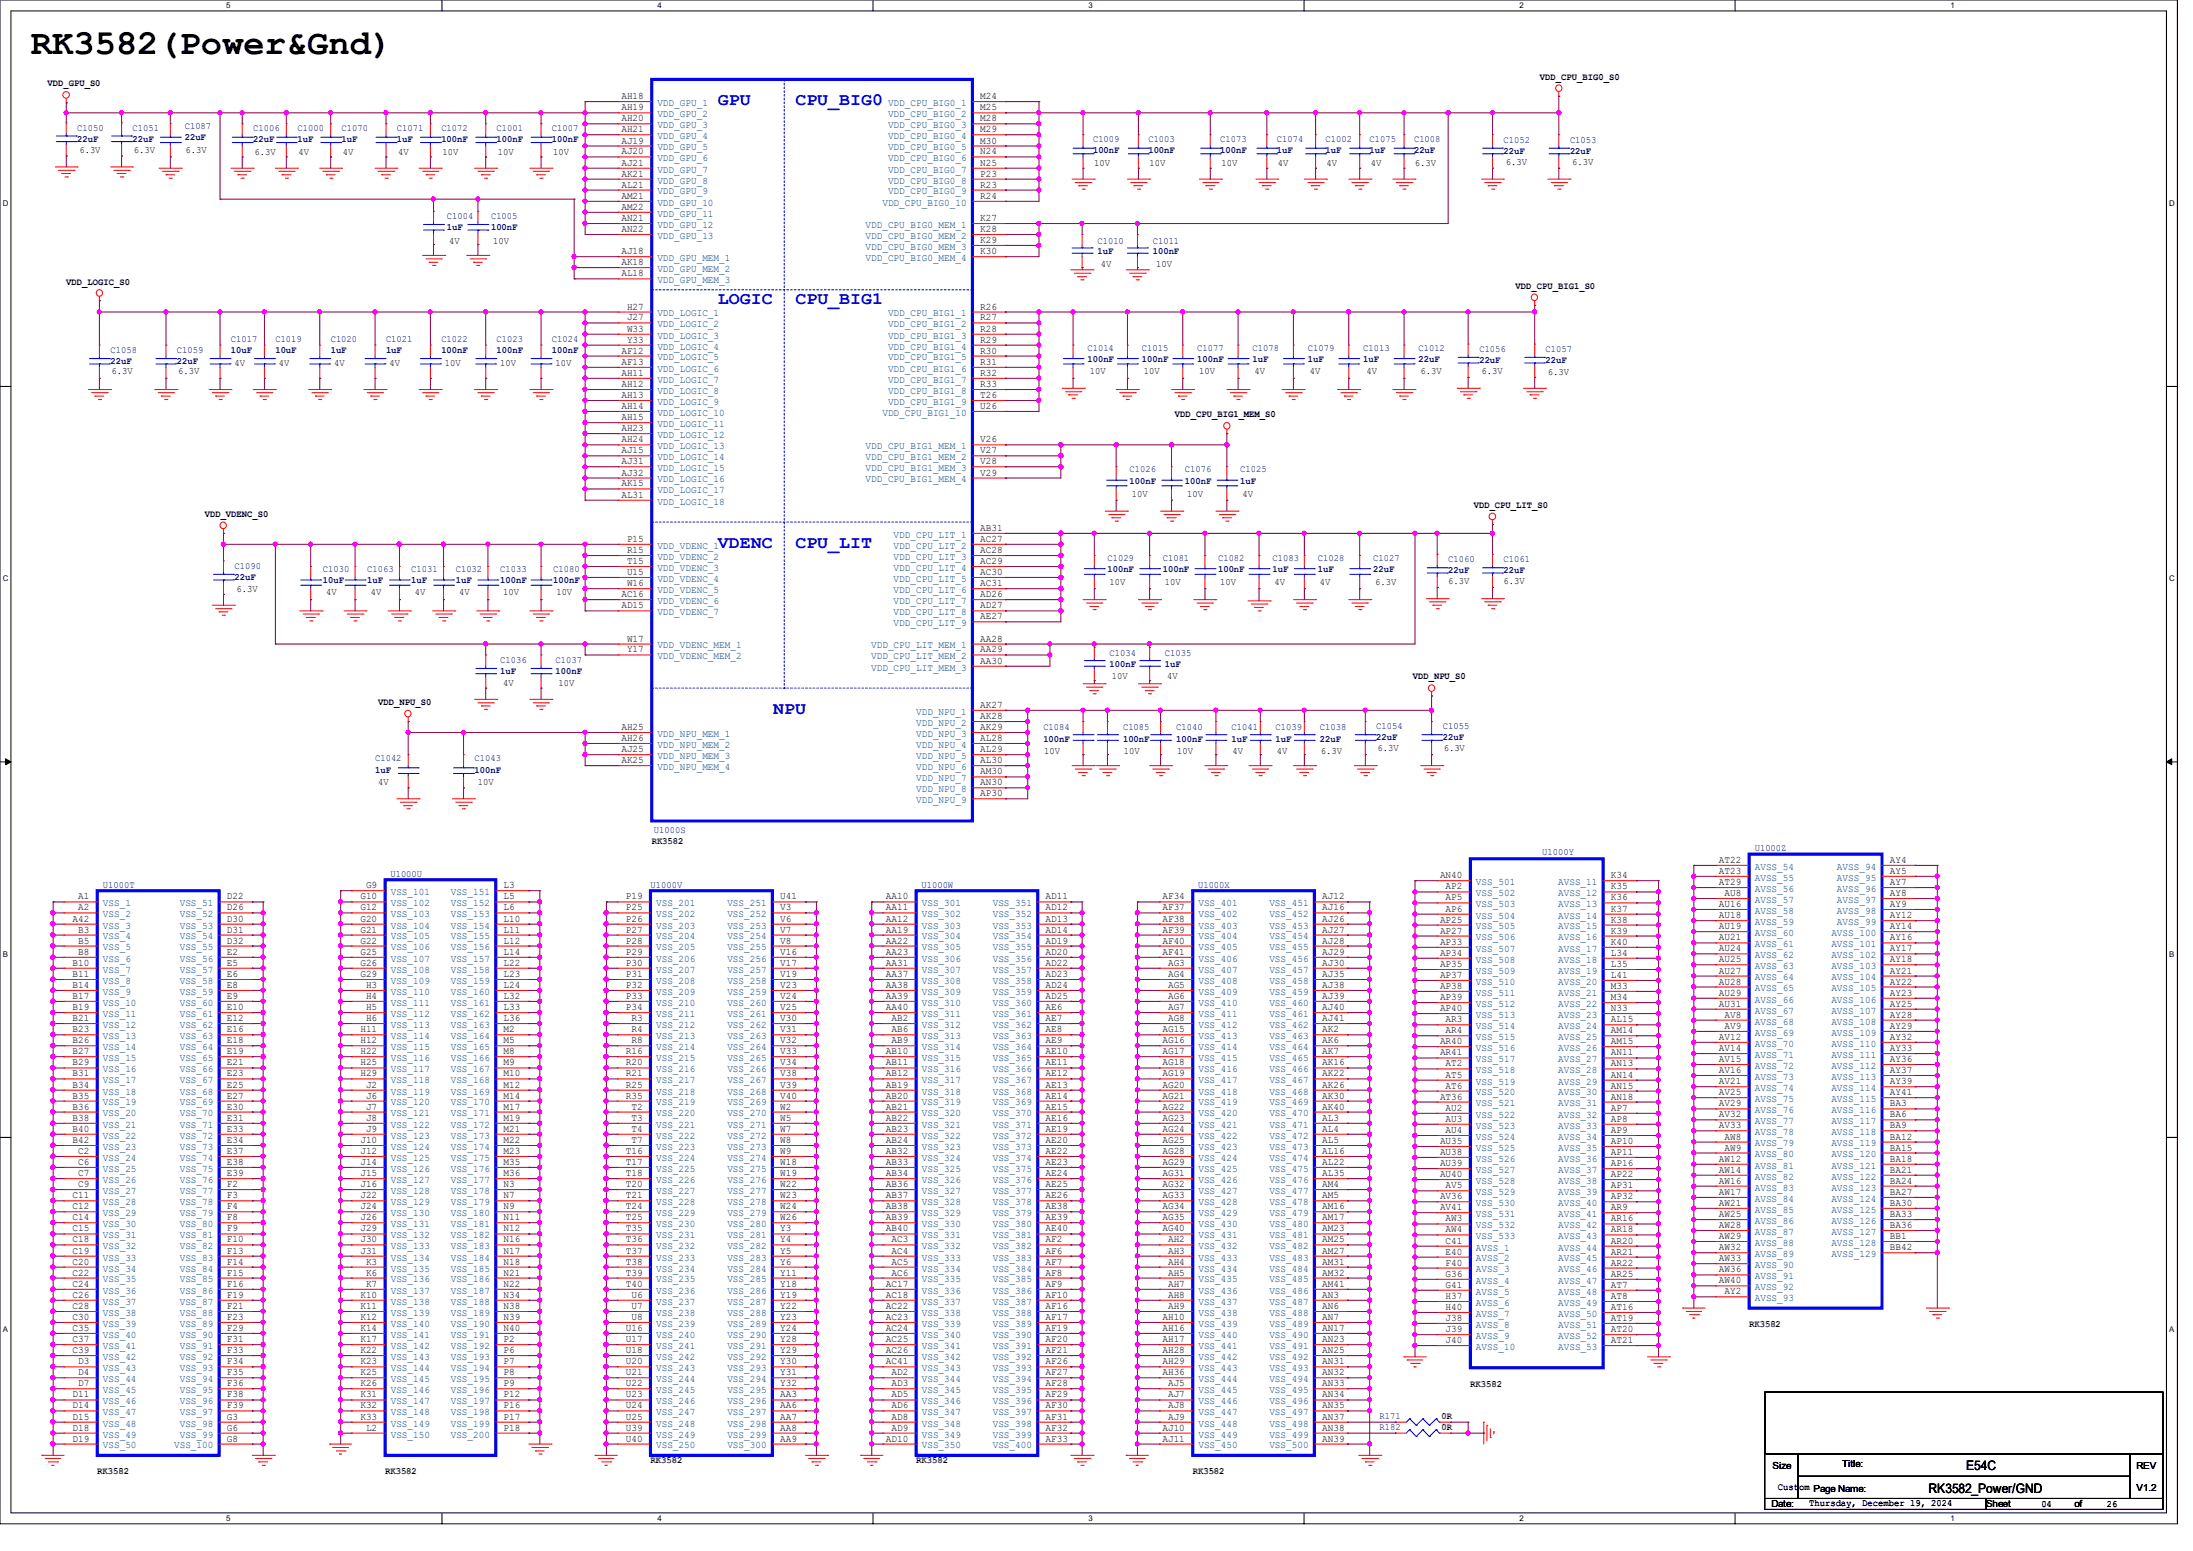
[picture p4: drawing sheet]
<svg xmlns="http://www.w3.org/2000/svg" width="297mm" height="210mm" viewBox="0 0 297 210" stroke-linecap="round" stroke-linejoin="round" font-family="sans-serif">
<defs><g id="words">
<text font-size="4.8" x="4.2" y="7.3">RK3582(Power&amp;Gnd)</text>
<g font-size="2.4" fill="#00f">
<text x="97.2" y="14.2">GPU</text>
<text x="107.7" y="14.2">CPU_BIG0</text>
<text x="97.2" y="41.2">LOGIC</text>
<text x="107.7" y="41.2">CPU_BIG1</text>
<text x="97.2" y="74.2">VDENC</text>
<text x="107.7" y="74.2">CPU_LIT</text>
<text x="104.7" y="96.6">NPU</text>
</g>
<g font-size="1.8">
<text x="261.2" y="202.1">RK3582_Power/GND</text>
<text x="266.3" y="199.1">E54C</text>
</g>
<g font-size="1.4">
<text x="84.2" y="13.4">AH18</text>
<text x="84.2" y="14.9">AH19</text>
<text x="84.2" y="16.4">AH20</text>
<text x="84.2" y="17.9">AH21</text>
<text x="132.8" y="13.4">M24</text>
<text x="132.8" y="14.9">M25</text>
<text x="132.8" y="16.4">M28</text>
<text x="132.8" y="17.9">M29</text>
<text x="84.2" y="19.4">AJ19</text>
<text x="84.2" y="20.9">AJ20</text>
<text x="84.2" y="22.4">AJ21</text>
<text x="84.2" y="23.9">AK21</text>
<text x="132.8" y="19.4">M30</text>
<text x="132.8" y="20.9">N24</text>
<text x="132.8" y="22.4">N25</text>
<text x="132.8" y="23.9">P23</text>
<text x="84.2" y="25.4">AL21</text>
<text x="84.2" y="26.9">AM21</text>
<text x="84.2" y="28.4">AM22</text>
<text x="84.2" y="29.9">AN21</text>
<text x="132.8" y="29.9">K27</text>
<text x="132.8" y="25.4">R23</text>
<text x="132.8" y="26.9">R24</text>
<text x="84.2" y="34.4">AJ18</text>
<text x="84.2" y="35.9">AK18</text>
<text x="84.2" y="31.4">AN22</text>
<text x="132.8" y="31.4">K28</text>
<text x="132.8" y="32.9">K29</text>
<text x="132.8" y="34.4">K30</text>
<text x="84.2" y="37.4">AL18</text>
<text x="84.9" y="41.9">H27</text>
<text x="132.8" y="41.9">R26</text>
<text x="84.2" y="47.9">AF12</text>
<text x="84.9" y="43.4">J27</text>
<text x="84.9" y="44.9">W33</text>
<text x="84.9" y="46.4">Y33</text>
<text x="132.8" y="43.4">R27</text>
<text x="132.8" y="44.9">R28</text>
<text x="132.8" y="46.4">R29</text>
<text x="132.8" y="47.9">R30</text>
<text x="84.2" y="49.4">AF13</text>
<text x="84.2" y="50.9">AH11</text>
<text x="84.2" y="52.4">AH12</text>
<text x="84.2" y="53.9">AH13</text>
<text x="132.8" y="49.4">R31</text>
<text x="132.8" y="50.9">R32</text>
<text x="132.8" y="52.4">R33</text>
<text x="132.8" y="53.9">T26</text>
<text x="84.2" y="55.4">AH14</text>
<text x="84.2" y="56.9">AH15</text>
<text x="84.2" y="58.4">AH23</text>
<text x="84.2" y="59.9">AH24</text>
<text x="132.8" y="59.9">V26</text>
<text x="132.8" y="55.4">U26</text>
<text x="84.2" y="61.4">AJ15</text>
<text x="84.2" y="62.9">AJ31</text>
<text x="84.2" y="64.4">AJ32</text>
<text x="84.2" y="65.9">AK15</text>
<text x="132.8" y="61.4">V27</text>
<text x="132.8" y="62.9">V28</text>
<text x="132.8" y="64.4">V29</text>
<text x="84.2" y="67.4">AL31</text>
<text x="132.8" y="71.9">AB31</text>
<text x="84.9" y="73.4">P15</text>
<text x="84.9" y="74.9">R15</text>
<text x="84.9" y="76.4">T15</text>
<text x="84.9" y="77.9">U15</text>
<text x="132.8" y="73.4">AC27</text>
<text x="132.8" y="74.9">AC28</text>
<text x="132.8" y="76.4">AC29</text>
<text x="132.8" y="77.9">AC30</text>
<text x="84.2" y="80.9">AC16</text>
<text x="84.2" y="82.4">AD15</text>
<text x="84.9" y="79.4">W16</text>
<text x="132.8" y="79.4">AC31</text>
<text x="132.8" y="80.9">AD26</text>
<text x="132.8" y="82.4">AD27</text>
<text x="132.8" y="83.9">AE27</text>
<text x="84.9" y="86.9">W17</text>
<text x="84.9" y="88.3">Y17</text>
<text x="132.8" y="89.9">AA30</text>
<text x="132.8" y="86.9">AA28</text>
<text x="132.8" y="88.3">AA29</text>
<text x="132.8" y="95.8">AK27</text>
<text x="84.2" y="101.9">AJ25</text>
<text x="84.2" y="100.3">AH26</text>
<text x="84.2" y="98.8">AH25</text>
<text x="132.8" y="97.4">AK28</text>
<text x="132.8" y="98.8">AK29</text>
<text x="132.8" y="100.3">AL28</text>
<text x="132.8" y="101.9">AL29</text>
<text x="84.2" y="103.3">AK25</text>
<text x="132.8" y="103.3">AL30</text>
<text x="132.8" y="104.9">AM30</text>
<text x="132.8" y="106.3">AN30</text>
<text x="132.8" y="107.8">AP30</text>
<text x="195" y="118.9">AN40</text>
<text x="218.2" y="118.9">K34</text>
<text x="232.8" y="116.8">AT22</text>
<text x="232.8" y="118.3">AT23</text>
<text x="232.8" y="119.8">AT29</text>
<text x="255.9" y="116.8">AY4</text>
<text x="255.9" y="118.3">AY5</text>
<text x="255.9" y="119.8">AY7</text>
<text x="9.8" y="124.8">A42</text>
<text x="10.6" y="121.8">A1</text>
<text x="10.6" y="123.3">A2</text>
<text x="30.7" y="121.8">D22</text>
<text x="30.7" y="123.3">D26</text>
<text x="30.7" y="124.8">D30</text>
<text x="48.8" y="121.8">G10</text>
<text x="48.8" y="123.3">G12</text>
<text x="48.8" y="124.8">G20</text>
<text x="49.6" y="120.3">G9</text>
<text x="68.2" y="120.3">L3</text>
<text x="68.2" y="121.8">L5</text>
<text x="68.2" y="123.3">L6</text>
<text x="68.2" y="124.8">L10</text>
<text x="84.8" y="121.8">P19</text>
<text x="84.8" y="123.3">P25</text>
<text x="84.8" y="124.8">P26</text>
<text x="105.7" y="121.8">U41</text>
<text x="105.7" y="123.3">V3</text>
<text x="105.7" y="124.8">V6</text>
<text x="120" y="121.8">AA10</text>
<text x="120" y="123.3">AA11</text>
<text x="120" y="124.8">AA12</text>
<text x="141.6" y="121.8">AD11</text>
<text x="141.6" y="123.3">AD12</text>
<text x="141.6" y="124.8">AD13</text>
<text x="157.4" y="121.8">AF34</text>
<text x="157.4" y="123.3">AF37</text>
<text x="157.4" y="124.8">AF38</text>
<text x="179.1" y="121.8">AJ12</text>
<text x="179.1" y="123.3">AJ16</text>
<text x="179.1" y="124.8">AJ26</text>
<text x="195" y="124.9">AP25</text>
<text x="195.8" y="120.4">AP2</text>
<text x="195.8" y="121.9">AP5</text>
<text x="195.8" y="123.4">AP6</text>
<text x="218.2" y="120.4">K35</text>
<text x="218.2" y="121.9">K36</text>
<text x="218.2" y="123.4">K37</text>
<text x="218.2" y="124.9">K38</text>
<text x="232.8" y="122.8">AU16</text>
<text x="232.8" y="124.3">AU18</text>
<text x="232.8" y="125.8">AU19</text>
<text x="233.6" y="121.3">AU8</text>
<text x="255.9" y="121.3">AY8</text>
<text x="255.9" y="122.8">AY9</text>
<text x="255.9" y="124.3">AY12</text>
<text x="255.9" y="125.8">AY14</text>
<text x="9.8" y="130.8">B10</text>
<text x="10.6" y="126.3">B3</text>
<text x="10.6" y="127.8">B5</text>
<text x="10.6" y="129.3">B8</text>
<text x="30.7" y="126.3">D31</text>
<text x="30.7" y="127.8">D32</text>
<text x="30.7" y="129.3">E2</text>
<text x="30.7" y="130.8">E5</text>
<text x="48.8" y="126.3">G21</text>
<text x="48.8" y="127.8">G22</text>
<text x="48.8" y="129.3">G25</text>
<text x="48.8" y="130.8">G26</text>
<text x="68.2" y="126.3">L11</text>
<text x="68.2" y="127.8">L12</text>
<text x="68.2" y="129.3">L14</text>
<text x="68.2" y="130.8">L22</text>
<text x="84.8" y="126.3">P27</text>
<text x="84.8" y="127.8">P28</text>
<text x="84.8" y="129.3">P29</text>
<text x="84.8" y="130.8">P30</text>
<text x="105.7" y="126.3">V7</text>
<text x="105.7" y="127.8">V8</text>
<text x="105.7" y="129.3">V16</text>
<text x="105.7" y="130.8">V17</text>
<text x="120" y="126.3">AA19</text>
<text x="120" y="127.8">AA22</text>
<text x="120" y="129.3">AA23</text>
<text x="120" y="130.8">AA31</text>
<text x="141.6" y="126.3">AD14</text>
<text x="141.6" y="127.8">AD19</text>
<text x="141.6" y="129.3">AD20</text>
<text x="141.6" y="130.8">AD22</text>
<text x="157.4" y="126.3">AF39</text>
<text x="157.4" y="127.8">AF40</text>
<text x="157.4" y="129.3">AF41</text>
<text x="158.2" y="130.8">AG3</text>
<text x="179.1" y="126.3">AJ27</text>
<text x="179.1" y="127.8">AJ28</text>
<text x="179.1" y="129.3">AJ29</text>
<text x="179.1" y="130.8">AJ30</text>
<text x="195" y="126.4">AP27</text>
<text x="195" y="127.9">AP33</text>
<text x="195" y="129.4">AP34</text>
<text x="195" y="130.9">AP35</text>
<text x="218.2" y="126.4">K39</text>
<text x="218.2" y="127.9">K40</text>
<text x="218.2" y="129.4">L34</text>
<text x="218.2" y="130.9">L35</text>
<text x="232.8" y="127.3">AU21</text>
<text x="232.8" y="128.8">AU24</text>
<text x="232.8" y="130.3">AU25</text>
<text x="232.8" y="131.8">AU27</text>
<text x="255.9" y="127.3">AY16</text>
<text x="255.9" y="128.8">AY17</text>
<text x="255.9" y="130.3">AY18</text>
<text x="255.9" y="131.8">AY21</text>
<text x="9.8" y="132.3">B11</text>
<text x="9.8" y="133.8">B14</text>
<text x="9.8" y="135.3">B17</text>
<text x="9.8" y="136.8">B19</text>
<text x="30.7" y="132.3">E6</text>
<text x="30.7" y="133.8">E8</text>
<text x="30.7" y="135.3">E9</text>
<text x="30.7" y="136.8">E10</text>
<text x="48.8" y="132.3">G29</text>
<text x="49.6" y="133.8">H3</text>
<text x="49.6" y="135.3">H4</text>
<text x="49.6" y="136.8">H5</text>
<text x="68.2" y="132.3">L23</text>
<text x="68.2" y="133.8">L24</text>
<text x="68.2" y="135.3">L32</text>
<text x="68.2" y="136.8">L33</text>
<text x="84.8" y="132.3">P31</text>
<text x="84.8" y="133.8">P32</text>
<text x="84.8" y="135.3">P33</text>
<text x="84.8" y="136.8">P34</text>
<text x="105.7" y="132.3">V19</text>
<text x="105.7" y="133.8">V23</text>
<text x="105.7" y="135.3">V24</text>
<text x="105.7" y="136.8">V25</text>
<text x="120" y="132.3">AA37</text>
<text x="120" y="133.8">AA38</text>
<text x="120" y="135.3">AA39</text>
<text x="120" y="136.8">AA40</text>
<text x="141.6" y="132.3">AD23</text>
<text x="141.6" y="133.8">AD24</text>
<text x="141.6" y="135.3">AD25</text>
<text x="141.6" y="136.8">AE6</text>
<text x="158.2" y="132.3">AG4</text>
<text x="158.2" y="133.8">AG5</text>
<text x="158.2" y="135.3">AG6</text>
<text x="158.2" y="136.8">AG7</text>
<text x="179.1" y="132.3">AJ35</text>
<text x="179.1" y="133.8">AJ38</text>
<text x="179.1" y="135.3">AJ39</text>
<text x="179.1" y="136.8">AJ40</text>
<text x="195" y="132.4">AP37</text>
<text x="195" y="133.9">AP38</text>
<text x="195" y="135.4">AP39</text>
<text x="195" y="136.9">AP40</text>
<text x="218.2" y="132.4">L41</text>
<text x="218.2" y="133.9">M33</text>
<text x="218.2" y="135.4">M34</text>
<text x="218.2" y="136.9">N33</text>
<text x="232.8" y="133.3">AU28</text>
<text x="232.8" y="134.8">AU29</text>
<text x="232.8" y="136.3">AU31</text>
<text x="233.6" y="137.8">AV8</text>
<text x="255.9" y="133.3">AY22</text>
<text x="255.9" y="134.8">AY23</text>
<text x="255.9" y="136.3">AY25</text>
<text x="255.9" y="137.8">AY28</text>
<text x="9.8" y="138.3">B21</text>
<text x="9.8" y="139.8">B23</text>
<text x="9.8" y="141.3">B26</text>
<text x="9.8" y="142.7">B27</text>
<text x="30.7" y="138.3">E12</text>
<text x="30.7" y="139.8">E16</text>
<text x="30.7" y="141.3">E18</text>
<text x="30.7" y="142.7">E19</text>
<text x="48.8" y="139.8">H11</text>
<text x="48.8" y="141.3">H12</text>
<text x="48.8" y="142.7">H22</text>
<text x="49.6" y="138.3">H6</text>
<text x="68.2" y="138.3">L36</text>
<text x="68.2" y="139.8">M2</text>
<text x="68.2" y="141.3">M5</text>
<text x="68.2" y="142.7">M8</text>
<text x="84.8" y="142.7">R16</text>
<text x="85.5" y="138.3">R3</text>
<text x="85.5" y="139.8">R4</text>
<text x="85.5" y="141.3">R8</text>
<text x="105.7" y="138.3">V30</text>
<text x="105.7" y="139.8">V31</text>
<text x="105.7" y="141.3">V32</text>
<text x="105.7" y="142.7">V33</text>
<text x="120" y="142.7">AB10</text>
<text x="120.7" y="138.3">AB2</text>
<text x="120.7" y="139.8">AB6</text>
<text x="120.7" y="141.3">AB9</text>
<text x="141.6" y="138.3">AE7</text>
<text x="141.6" y="139.8">AE8</text>
<text x="141.6" y="141.3">AE9</text>
<text x="141.6" y="142.7">AE10</text>
<text x="157.4" y="139.8">AG15</text>
<text x="157.4" y="141.3">AG16</text>
<text x="157.4" y="142.7">AG17</text>
<text x="158.2" y="138.3">AG8</text>
<text x="179.1" y="138.3">AJ41</text>
<text x="179.1" y="139.8">AK2</text>
<text x="179.1" y="141.3">AK6</text>
<text x="179.1" y="142.7">AK7</text>
<text x="195" y="141.4">AR40</text>
<text x="195" y="142.9">AR41</text>
<text x="195.8" y="138.4">AR3</text>
<text x="195.8" y="139.9">AR4</text>
<text x="218.2" y="138.4">AL15</text>
<text x="218.2" y="139.9">AM14</text>
<text x="218.2" y="141.4">AM15</text>
<text x="218.2" y="142.9">AN11</text>
<text x="232.8" y="140.8">AV12</text>
<text x="232.8" y="142.3">AV14</text>
<text x="232.8" y="143.8">AV15</text>
<text x="233.6" y="139.3">AV9</text>
<text x="255.9" y="139.3">AY29</text>
<text x="255.9" y="140.8">AY32</text>
<text x="255.9" y="142.3">AY33</text>
<text x="255.9" y="143.8">AY36</text>
<text x="9.8" y="144.3">B29</text>
<text x="9.8" y="145.8">B31</text>
<text x="9.8" y="147.3">B34</text>
<text x="9.8" y="148.8">B35</text>
<text x="30.7" y="144.3">E21</text>
<text x="30.7" y="145.8">E23</text>
<text x="30.7" y="147.3">E25</text>
<text x="30.7" y="148.8">E27</text>
<text x="48.8" y="144.3">H25</text>
<text x="48.8" y="145.8">H29</text>
<text x="49.6" y="147.3">J2</text>
<text x="49.6" y="148.8">J6</text>
<text x="68.2" y="144.3">M9</text>
<text x="68.2" y="145.8">M10</text>
<text x="68.2" y="147.3">M12</text>
<text x="68.2" y="148.8">M14</text>
<text x="84.8" y="144.3">R20</text>
<text x="84.8" y="145.8">R21</text>
<text x="84.8" y="147.3">R25</text>
<text x="84.8" y="148.8">R35</text>
<text x="105.7" y="144.3">V34</text>
<text x="105.7" y="145.8">V38</text>
<text x="105.7" y="147.3">V39</text>
<text x="105.7" y="148.8">V40</text>
<text x="120" y="144.3">AB11</text>
<text x="120" y="145.8">AB12</text>
<text x="120" y="147.3">AB19</text>
<text x="120" y="148.8">AB20</text>
<text x="141.6" y="144.3">AE11</text>
<text x="141.6" y="145.8">AE12</text>
<text x="141.6" y="147.3">AE13</text>
<text x="141.6" y="148.8">AE14</text>
<text x="157.4" y="144.3">AG18</text>
<text x="157.4" y="145.8">AG19</text>
<text x="157.4" y="147.3">AG20</text>
<text x="157.4" y="148.8">AG21</text>
<text x="179.1" y="144.3">AK16</text>
<text x="179.1" y="145.8">AK22</text>
<text x="179.1" y="147.3">AK26</text>
<text x="179.1" y="148.8">AK30</text>
<text x="195" y="148.9">AT36</text>
<text x="195.8" y="144.4">AT2</text>
<text x="195.8" y="145.9">AT5</text>
<text x="195.8" y="147.4">AT6</text>
<text x="218.2" y="144.4">AN13</text>
<text x="218.2" y="145.9">AN14</text>
<text x="218.2" y="147.4">AN15</text>
<text x="218.2" y="148.9">AN18</text>
<text x="232.8" y="145.3">AV16</text>
<text x="232.8" y="146.8">AV21</text>
<text x="232.8" y="148.3">AV25</text>
<text x="232.8" y="149.8">AV29</text>
<text x="255.9" y="145.3">AY37</text>
<text x="255.9" y="146.8">AY39</text>
<text x="255.9" y="148.3">AY41</text>
<text x="255.9" y="149.8">BA3</text>
<text x="9.8" y="150.2">B36</text>
<text x="9.8" y="151.8">B38</text>
<text x="9.8" y="153.2">B40</text>
<text x="9.8" y="154.8">B42</text>
<text x="30.7" y="150.2">E30</text>
<text x="30.7" y="151.8">E31</text>
<text x="30.7" y="153.2">E33</text>
<text x="30.7" y="154.8">E34</text>
<text x="48.8" y="154.8">J10</text>
<text x="49.6" y="150.2">J7</text>
<text x="49.6" y="151.8">J8</text>
<text x="49.6" y="153.2">J9</text>
<text x="68.2" y="150.2">M17</text>
<text x="68.2" y="151.8">M19</text>
<text x="68.2" y="153.2">M21</text>
<text x="68.2" y="154.8">M22</text>
<text x="85.5" y="150.2">T2</text>
<text x="85.5" y="151.8">T3</text>
<text x="85.5" y="153.2">T4</text>
<text x="85.5" y="154.8">T7</text>
<text x="105.7" y="150.2">W2</text>
<text x="105.7" y="151.8">W5</text>
<text x="105.7" y="153.2">W7</text>
<text x="105.7" y="154.8">W8</text>
<text x="120" y="150.2">AB21</text>
<text x="120" y="151.8">AB22</text>
<text x="120" y="153.2">AB23</text>
<text x="120" y="154.8">AB24</text>
<text x="141.6" y="150.2">AE15</text>
<text x="141.6" y="151.8">AE16</text>
<text x="141.6" y="153.2">AE19</text>
<text x="141.6" y="154.8">AE20</text>
<text x="157.4" y="150.2">AG22</text>
<text x="157.4" y="151.8">AG23</text>
<text x="157.4" y="153.2">AG24</text>
<text x="157.4" y="154.8">AG25</text>
<text x="179.1" y="150.2">AK40</text>
<text x="179.1" y="151.8">AL3</text>
<text x="179.1" y="153.2">AL4</text>
<text x="179.1" y="154.8">AL5</text>
<text x="195" y="154.9">AU35</text>
<text x="195.8" y="150.4">AU2</text>
<text x="195.8" y="151.9">AU3</text>
<text x="195.8" y="153.4">AU4</text>
<text x="218.2" y="150.4">AP7</text>
<text x="218.2" y="151.9">AP8</text>
<text x="218.2" y="153.4">AP9</text>
<text x="218.2" y="154.9">AP10</text>
<text x="232.8" y="151.3">AV32</text>
<text x="232.8" y="152.8">AV33</text>
<text x="233.6" y="154.3">AW8</text>
<text x="233.6" y="155.8">AW9</text>
<text x="255.9" y="151.3">BA6</text>
<text x="255.9" y="152.8">BA9</text>
<text x="255.9" y="154.3">BA12</text>
<text x="255.9" y="155.8">BA15</text>
<text x="10.6" y="156.3">C2</text>
<text x="10.6" y="157.7">C6</text>
<text x="10.6" y="159.3">C7</text>
<text x="10.6" y="160.7">C9</text>
<text x="30.7" y="156.3">E37</text>
<text x="30.7" y="157.7">E38</text>
<text x="30.7" y="159.3">E39</text>
<text x="30.7" y="160.7">F2</text>
<text x="48.8" y="156.3">J12</text>
<text x="48.8" y="157.7">J14</text>
<text x="48.8" y="159.3">J15</text>
<text x="48.8" y="160.7">J16</text>
<text x="68.2" y="156.3">M23</text>
<text x="68.2" y="157.7">M35</text>
<text x="68.2" y="159.3">M36</text>
<text x="68.2" y="160.7">N3</text>
<text x="84.8" y="156.3">T16</text>
<text x="84.8" y="157.7">T17</text>
<text x="84.8" y="159.3">T18</text>
<text x="84.8" y="160.7">T20</text>
<text x="105.7" y="156.3">W9</text>
<text x="105.7" y="157.7">W18</text>
<text x="105.7" y="159.3">W19</text>
<text x="105.7" y="160.7">W22</text>
<text x="120" y="156.3">AB32</text>
<text x="120" y="157.7">AB33</text>
<text x="120" y="159.3">AB34</text>
<text x="120" y="160.7">AB36</text>
<text x="141.6" y="156.3">AE22</text>
<text x="141.6" y="157.7">AE23</text>
<text x="141.6" y="159.3">AE24</text>
<text x="141.6" y="160.7">AE25</text>
<text x="157.4" y="156.3">AG28</text>
<text x="157.4" y="157.7">AG29</text>
<text x="157.4" y="159.3">AG31</text>
<text x="157.4" y="160.7">AG32</text>
<text x="179.1" y="156.3">AL16</text>
<text x="179.1" y="157.7">AL22</text>
<text x="179.1" y="159.3">AL35</text>
<text x="179.1" y="160.7">AM4</text>
<text x="195" y="156.4">AU38</text>
<text x="195" y="157.9">AU39</text>
<text x="195" y="159.4">AU40</text>
<text x="195.8" y="160.9">AV5</text>
<text x="218.2" y="156.4">AP11</text>
<text x="218.2" y="157.9">AP16</text>
<text x="218.2" y="159.4">AP22</text>
<text x="218.2" y="160.9">AP31</text>
<text x="232.8" y="157.3">AW12</text>
<text x="232.8" y="158.8">AW14</text>
<text x="232.8" y="160.3">AW16</text>
<text x="232.8" y="161.8">AW17</text>
<text x="255.9" y="157.3">BA18</text>
<text x="255.9" y="158.8">BA21</text>
<text x="255.9" y="160.3">BA24</text>
<text x="255.9" y="161.8">BA27</text>
<text x="9.8" y="162.3">C11</text>
<text x="9.8" y="163.7">C12</text>
<text x="9.8" y="165.2">C14</text>
<text x="9.8" y="166.8">C15</text>
<text x="30.7" y="162.3">F3</text>
<text x="30.7" y="163.7">F4</text>
<text x="30.7" y="165.2">F8</text>
<text x="30.7" y="166.8">F9</text>
<text x="48.8" y="162.3">J22</text>
<text x="48.8" y="163.7">J24</text>
<text x="48.8" y="165.2">J26</text>
<text x="48.8" y="166.8">J29</text>
<text x="68.2" y="162.3">N7</text>
<text x="68.2" y="163.7">N9</text>
<text x="68.2" y="165.2">N11</text>
<text x="68.2" y="166.8">N12</text>
<text x="84.8" y="162.3">T21</text>
<text x="84.8" y="163.7">T24</text>
<text x="84.8" y="165.2">T25</text>
<text x="84.8" y="166.8">T35</text>
<text x="105.7" y="162.3">W23</text>
<text x="105.7" y="163.7">W24</text>
<text x="105.7" y="165.2">W26</text>
<text x="105.7" y="166.8">Y3</text>
<text x="120" y="162.3">AB37</text>
<text x="120" y="163.7">AB38</text>
<text x="120" y="165.2">AB39</text>
<text x="120" y="166.8">AB40</text>
<text x="141.6" y="162.3">AE26</text>
<text x="141.6" y="163.7">AE38</text>
<text x="141.6" y="165.2">AE39</text>
<text x="141.6" y="166.8">AE40</text>
<text x="157.4" y="162.3">AG33</text>
<text x="157.4" y="163.7">AG34</text>
<text x="157.4" y="165.2">AG35</text>
<text x="157.4" y="166.8">AG40</text>
<text x="179.1" y="162.3">AM5</text>
<text x="179.1" y="163.7">AM16</text>
<text x="179.1" y="165.2">AM17</text>
<text x="179.1" y="166.8">AM23</text>
<text x="195" y="162.4">AV36</text>
<text x="195" y="163.9">AV41</text>
<text x="195.8" y="165.4">AW3</text>
<text x="195.8" y="166.9">AW4</text>
<text x="218.2" y="162.4">AP32</text>
<text x="218.2" y="163.9">AR9</text>
<text x="218.2" y="165.4">AR16</text>
<text x="218.2" y="166.9">AR18</text>
<text x="232.8" y="163.3">AW21</text>
<text x="232.8" y="164.8">AW25</text>
<text x="232.8" y="166.3">AW28</text>
<text x="232.8" y="167.8">AW29</text>
<text x="255.9" y="163.3">BA30</text>
<text x="255.9" y="164.8">BA33</text>
<text x="255.9" y="166.3">BA36</text>
<text x="255.9" y="167.8">BB1</text>
<text x="9.8" y="168.2">C18</text>
<text x="9.8" y="169.8">C19</text>
<text x="9.8" y="171.2">C20</text>
<text x="9.8" y="172.7">C22</text>
<text x="30.7" y="168.2">F10</text>
<text x="30.7" y="169.8">F13</text>
<text x="30.7" y="171.2">F14</text>
<text x="30.7" y="172.7">F15</text>
<text x="48.8" y="168.2">J30</text>
<text x="48.8" y="169.8">J31</text>
<text x="49.6" y="171.2">K3</text>
<text x="49.6" y="172.7">K6</text>
<text x="68.2" y="168.2">N16</text>
<text x="68.2" y="169.8">N17</text>
<text x="68.2" y="171.2">N18</text>
<text x="68.2" y="172.7">N21</text>
<text x="84.8" y="168.2">T36</text>
<text x="84.8" y="169.8">T37</text>
<text x="84.8" y="171.2">T38</text>
<text x="84.8" y="172.7">T39</text>
<text x="105.7" y="168.2">Y4</text>
<text x="105.7" y="169.8">Y5</text>
<text x="105.7" y="171.2">Y6</text>
<text x="105.7" y="172.7">Y11</text>
<text x="120.7" y="168.2">AC3</text>
<text x="120.7" y="169.8">AC4</text>
<text x="120.7" y="171.2">AC5</text>
<text x="120.7" y="172.7">AC6</text>
<text x="141.6" y="168.2">AF2</text>
<text x="141.6" y="169.8">AF6</text>
<text x="141.6" y="171.2">AF7</text>
<text x="141.6" y="172.7">AF8</text>
<text x="158.2" y="168.2">AH2</text>
<text x="158.2" y="169.8">AH3</text>
<text x="158.2" y="171.2">AH4</text>
<text x="158.2" y="172.7">AH5</text>
<text x="179.1" y="168.2">AM25</text>
<text x="179.1" y="169.8">AM27</text>
<text x="179.1" y="171.2">AM31</text>
<text x="179.1" y="172.7">AM32</text>
<text x="195.8" y="168.4">C41</text>
<text x="195.8" y="169.9">E40</text>
<text x="195.8" y="171.4">F40</text>
<text x="195.8" y="172.9">G36</text>
<text x="218.2" y="168.4">AR20</text>
<text x="218.2" y="169.9">AR21</text>
<text x="218.2" y="171.4">AR22</text>
<text x="218.2" y="172.9">AR25</text>
<text x="232.8" y="169.3">AW32</text>
<text x="232.8" y="170.8">AW33</text>
<text x="232.8" y="172.3">AW36</text>
<text x="232.8" y="173.8">AW40</text>
<text x="255.9" y="169.3">BB42</text>
<text x="9.8" y="174.2">C24</text>
<text x="9.8" y="175.7">C26</text>
<text x="9.8" y="177.2">C28</text>
<text x="9.8" y="178.7">C30</text>
<text x="30.7" y="174.2">F16</text>
<text x="30.7" y="175.7">F19</text>
<text x="30.7" y="177.2">F21</text>
<text x="30.7" y="178.7">F23</text>
<text x="48.8" y="175.7">K10</text>
<text x="48.8" y="177.2">K11</text>
<text x="48.8" y="178.7">K12</text>
<text x="49.6" y="174.2">K7</text>
<text x="68.2" y="174.2">N22</text>
<text x="68.2" y="175.7">N34</text>
<text x="68.2" y="177.2">N38</text>
<text x="68.2" y="178.7">N39</text>
<text x="84.8" y="174.2">T40</text>
<text x="85.5" y="175.7">U6</text>
<text x="85.5" y="177.2">U7</text>
<text x="85.5" y="178.7">U8</text>
<text x="105.7" y="174.2">Y18</text>
<text x="105.7" y="175.7">Y19</text>
<text x="105.7" y="177.2">Y22</text>
<text x="105.7" y="178.7">Y23</text>
<text x="120" y="174.2">AC17</text>
<text x="120" y="175.7">AC18</text>
<text x="120" y="177.2">AC22</text>
<text x="120" y="178.7">AC23</text>
<text x="141.6" y="174.2">AF9</text>
<text x="141.6" y="175.7">AF10</text>
<text x="141.6" y="177.2">AF16</text>
<text x="141.6" y="178.7">AF17</text>
<text x="157.4" y="178.7">AH10</text>
<text x="158.2" y="174.2">AH7</text>
<text x="158.2" y="175.7">AH8</text>
<text x="158.2" y="177.2">AH9</text>
<text x="179.1" y="174.2">AM41</text>
<text x="179.1" y="175.7">AN3</text>
<text x="179.1" y="177.2">AN6</text>
<text x="179.1" y="178.7">AN7</text>
<text x="195.8" y="174.4">G41</text>
<text x="195.8" y="175.9">H37</text>
<text x="195.8" y="177.4">H40</text>
<text x="195.8" y="178.9">J38</text>
<text x="218.2" y="174.4">AT7</text>
<text x="218.2" y="175.9">AT8</text>
<text x="218.2" y="177.4">AT16</text>
<text x="218.2" y="178.9">AT19</text>
<text x="233.6" y="175.3">AY2</text>
<text x="9.8" y="180.2">C35</text>
<text x="9.8" y="181.7">C37</text>
<text x="9.8" y="183.2">C39</text>
<text x="10.6" y="184.7">D3</text>
<text x="30.7" y="180.2">F29</text>
<text x="30.7" y="181.7">F31</text>
<text x="30.7" y="183.2">F33</text>
<text x="30.7" y="184.7">F34</text>
<text x="48.8" y="180.2">K14</text>
<text x="48.8" y="181.7">K17</text>
<text x="48.8" y="183.2">K22</text>
<text x="48.8" y="184.7">K23</text>
<text x="68.2" y="180.2">N40</text>
<text x="68.2" y="181.7">P2</text>
<text x="68.2" y="183.2">P6</text>
<text x="68.2" y="184.7">P7</text>
<text x="84.8" y="180.2">U16</text>
<text x="84.8" y="181.7">U17</text>
<text x="84.8" y="183.2">U18</text>
<text x="84.8" y="184.7">U20</text>
<text x="105.7" y="180.2">Y24</text>
<text x="105.7" y="181.7">Y28</text>
<text x="105.7" y="183.2">Y29</text>
<text x="105.7" y="184.7">Y30</text>
<text x="120" y="180.2">AC24</text>
<text x="120" y="181.7">AC25</text>
<text x="120" y="183.2">AC26</text>
<text x="120" y="184.7">AC41</text>
<text x="141.6" y="180.2">AF19</text>
<text x="141.6" y="181.7">AF20</text>
<text x="141.6" y="183.2">AF21</text>
<text x="141.6" y="184.7">AF26</text>
<text x="157.4" y="180.2">AH16</text>
<text x="157.4" y="181.7">AH17</text>
<text x="157.4" y="183.2">AH28</text>
<text x="157.4" y="184.7">AH29</text>
<text x="179.1" y="180.2">AN17</text>
<text x="179.1" y="181.7">AN23</text>
<text x="179.1" y="183.2">AN25</text>
<text x="179.1" y="184.7">AN31</text>
<text x="195.8" y="180.4">J39</text>
<text x="195.8" y="181.9">J40</text>
<text x="218.2" y="180.4">AT20</text>
<text x="218.2" y="181.9">AT21</text>
<text x="9.8" y="189.2">D11</text>
<text x="9.8" y="190.7">D14</text>
<text x="10.6" y="186.2">D4</text>
<text x="10.6" y="187.7">D7</text>
<text x="30.7" y="186.2">F35</text>
<text x="30.7" y="187.7">F36</text>
<text x="30.7" y="189.2">F38</text>
<text x="30.7" y="190.7">F39</text>
<text x="48.8" y="186.2">K25</text>
<text x="48.8" y="187.7">K26</text>
<text x="48.8" y="189.2">K31</text>
<text x="48.8" y="190.7">K32</text>
<text x="68.2" y="186.2">P8</text>
<text x="68.2" y="187.7">P9</text>
<text x="68.2" y="189.2">P12</text>
<text x="68.2" y="190.7">P16</text>
<text x="84.8" y="186.2">U21</text>
<text x="84.8" y="187.7">U22</text>
<text x="84.8" y="189.2">U23</text>
<text x="84.8" y="190.7">U24</text>
<text x="105.7" y="186.2">Y31</text>
<text x="105.7" y="187.7">Y32</text>
<text x="105.7" y="189.2">AA3</text>
<text x="105.7" y="190.7">AA6</text>
<text x="120.7" y="186.2">AD2</text>
<text x="120.7" y="187.7">AD3</text>
<text x="120.7" y="189.2">AD5</text>
<text x="120.7" y="190.7">AD6</text>
<text x="141.6" y="186.2">AF27</text>
<text x="141.6" y="187.7">AF28</text>
<text x="141.6" y="189.2">AF29</text>
<text x="141.6" y="190.7">AF30</text>
<text x="157.4" y="186.2">AH36</text>
<text x="158.2" y="187.7">AJ5</text>
<text x="158.2" y="189.2">AJ7</text>
<text x="158.2" y="190.7">AJ8</text>
<text x="179.1" y="186.2">AN32</text>
<text x="179.1" y="187.7">AN33</text>
<text x="179.1" y="189.2">AN34</text>
<text x="179.1" y="190.7">AN35</text>
<text x="9.8" y="192.2">D15</text>
<text x="9.8" y="193.7">D18</text>
<text x="9.8" y="195.2">D19</text>
<text x="30.7" y="192.2">G3</text>
<text x="30.7" y="193.7">G6</text>
<text x="30.7" y="195.2">G8</text>
<text x="48.8" y="192.2">K33</text>
<text x="49.6" y="193.7">L2</text>
<text x="68.2" y="192.2">P17</text>
<text x="68.2" y="193.7">P18</text>
<text x="84.8" y="192.2">U25</text>
<text x="84.8" y="193.7">U39</text>
<text x="84.8" y="195.2">U40</text>
<text x="105.7" y="192.2">AA7</text>
<text x="105.7" y="193.7">AA8</text>
<text x="105.7" y="195.2">AA9</text>
<text x="120" y="195.2">AD10</text>
<text x="120.7" y="192.2">AD8</text>
<text x="120.7" y="193.7">AD9</text>
<text x="141.6" y="192.2">AF31</text>
<text x="141.6" y="193.7">AF32</text>
<text x="141.6" y="195.2">AF33</text>
<text x="157.4" y="193.7">AJ10</text>
<text x="157.4" y="195.2">AJ11</text>
<text x="158.2" y="192.2">AJ9</text>
<text x="179.1" y="192.2">AN37</text>
<text x="179.1" y="193.7">AN38</text>
<text x="179.1" y="195.2">AN39</text>
</g>
<g font-size="1.4" fill="#003f7f">
<text x="89" y="14.4">VDD_GPU_1</text>
<text x="89" y="15.9">VDD_GPU_2</text>
<text x="89" y="17.4">VDD_GPU_3</text>
<text x="120.3" y="14.4">VDD_CPU_BIG0_1</text>
<text x="120.3" y="15.9">VDD_CPU_BIG0_2</text>
<text x="120.3" y="17.4">VDD_CPU_BIG0_3</text>
<text x="89" y="18.8">VDD_GPU_4</text>
<text x="89" y="20.4">VDD_GPU_5</text>
<text x="89" y="21.8">VDD_GPU_6</text>
<text x="89" y="23.4">VDD_GPU_7</text>
<text x="120.3" y="18.8">VDD_CPU_BIG0_4</text>
<text x="120.3" y="20.4">VDD_CPU_BIG0_5</text>
<text x="120.3" y="21.8">VDD_CPU_BIG0_6</text>
<text x="120.3" y="23.4">VDD_CPU_BIG0_7</text>
<text x="89" y="24.8">VDD_GPU_8</text>
<text x="89" y="26.3">VDD_GPU_9</text>
<text x="89" y="27.9">VDD_GPU_10</text>
<text x="89" y="29.3">VDD_GPU_11</text>
<text x="119.5" y="27.9">VDD_CPU_BIG0_10</text>
<text x="120.3" y="24.8">VDD_CPU_BIG0_8</text>
<text x="120.3" y="26.3">VDD_CPU_BIG0_9</text>
<text x="89" y="35.3">VDD_GPU_MEM_1</text>
<text x="89" y="30.9">VDD_GPU_12</text>
<text x="89" y="32.3">VDD_GPU_13</text>
<text x="117.2" y="30.9">VDD_CPU_BIG0_MEM_1</text>
<text x="117.2" y="32.3">VDD_CPU_BIG0_MEM_2</text>
<text x="117.2" y="33.8">VDD_CPU_BIG0_MEM_3</text>
<text x="117.2" y="35.3">VDD_CPU_BIG0_MEM_4</text>
<text x="89" y="36.8">VDD_GPU_MEM_2</text>
<text x="89" y="38.4">VDD_GPU_MEM_3</text>
<text x="89" y="42.8">VDD_LOGIC_1</text>
<text x="89" y="44.3">VDD_LOGIC_2</text>
<text x="89" y="45.8">VDD_LOGIC_3</text>
<text x="89" y="47.3">VDD_LOGIC_4</text>
<text x="120.3" y="42.8">VDD_CPU_BIG1_1</text>
<text x="120.3" y="44.3">VDD_CPU_BIG1_2</text>
<text x="120.3" y="45.8">VDD_CPU_BIG1_3</text>
<text x="120.3" y="47.3">VDD_CPU_BIG1_4</text>
<text x="89" y="48.8">VDD_LOGIC_5</text>
<text x="89" y="50.3">VDD_LOGIC_6</text>
<text x="89" y="51.8">VDD_LOGIC_7</text>
<text x="89" y="53.3">VDD_LOGIC_8</text>
<text x="120.3" y="48.8">VDD_CPU_BIG1_5</text>
<text x="120.3" y="50.3">VDD_CPU_BIG1_6</text>
<text x="120.3" y="51.8">VDD_CPU_BIG1_7</text>
<text x="120.3" y="53.3">VDD_CPU_BIG1_8</text>
<text x="89" y="54.8">VDD_LOGIC_9</text>
<text x="89" y="56.3">VDD_LOGIC_10</text>
<text x="89" y="57.8">VDD_LOGIC_11</text>
<text x="89" y="59.3">VDD_LOGIC_12</text>
<text x="119.5" y="56.3">VDD_CPU_BIG1_10</text>
<text x="120.3" y="54.8">VDD_CPU_BIG1_9</text>
<text x="89" y="60.8">VDD_LOGIC_13</text>
<text x="89" y="62.3">VDD_LOGIC_14</text>
<text x="89" y="63.8">VDD_LOGIC_15</text>
<text x="89" y="65.3">VDD_LOGIC_16</text>
<text x="117.2" y="60.8">VDD_CPU_BIG1_MEM_1</text>
<text x="117.2" y="62.3">VDD_CPU_BIG1_MEM_2</text>
<text x="117.2" y="63.8">VDD_CPU_BIG1_MEM_3</text>
<text x="117.2" y="65.3">VDD_CPU_BIG1_MEM_4</text>
<text x="89" y="68.3">VDD_LOGIC_18</text>
<text x="89" y="66.8">VDD_LOGIC_17</text>
<text x="89" y="74.3">VDD_VDENC_1</text>
<text x="89" y="75.8">VDD_VDENC_2</text>
<text x="89" y="77.3">VDD_VDENC_3</text>
<text x="121" y="72.8">VDD_CPU_LIT_1</text>
<text x="121" y="74.3">VDD_CPU_LIT_2</text>
<text x="121" y="75.8">VDD_CPU_LIT_3</text>
<text x="121" y="77.3">VDD_CPU_LIT_4</text>
<text x="89" y="80.3">VDD_VDENC_5</text>
<text x="89" y="78.8">VDD_VDENC_4</text>
<text x="89" y="81.8">VDD_VDENC_6</text>
<text x="89" y="83.3">VDD_VDENC_7</text>
<text x="121" y="78.8">VDD_CPU_LIT_5</text>
<text x="121" y="80.3">VDD_CPU_LIT_6</text>
<text x="121" y="81.8">VDD_CPU_LIT_7</text>
<text x="121" y="83.3">VDD_CPU_LIT_8</text>
<text x="89" y="87.8">VDD_VDENC_MEM_1</text>
<text x="89" y="89.3">VDD_VDENC_MEM_2</text>
<text x="118" y="87.8">VDD_CPU_LIT_MEM_1</text>
<text x="118" y="89.3">VDD_CPU_LIT_MEM_2</text>
<text x="121" y="84.8">VDD_CPU_LIT_9</text>
<text x="118" y="90.8">VDD_CPU_LIT_MEM_3</text>
<text x="89" y="101.3">VDD_NPU_MEM_2</text>
<text x="89" y="99.8">VDD_NPU_MEM_1</text>
<text x="124.1" y="96.8">VDD_NPU_1</text>
<text x="124.1" y="98.3">VDD_NPU_2</text>
<text x="124.1" y="99.8">VDD_NPU_3</text>
<text x="124.1" y="101.3">VDD_NPU_4</text>
<text x="89" y="104.3">VDD_NPU_MEM_4</text>
<text x="89" y="102.8">VDD_NPU_MEM_3</text>
<text x="124.1" y="102.8">VDD_NPU_5</text>
<text x="124.1" y="104.3">VDD_NPU_6</text>
<text x="124.1" y="105.8">VDD_NPU_7</text>
<text x="124.1" y="107.3">VDD_NPU_8</text>
<text x="124.1" y="108.8">VDD_NPU_9</text>
<text x="199.9" y="119.8">VSS_501</text>
<text x="211" y="119.8">AVSS_11</text>
<text x="237.7" y="117.8">AVSS_54</text>
<text x="237.7" y="119.3">AVSS_55</text>
<text x="248.8" y="117.8">AVSS_94</text>
<text x="248.8" y="119.3">AVSS_95</text>
<text x="13.9" y="122.7">VSS_1</text>
<text x="13.9" y="124.2">VSS_2</text>
<text x="13.9" y="125.7">VSS_3</text>
<text x="24.3" y="122.7">VSS_51</text>
<text x="24.3" y="124.2">VSS_52</text>
<text x="24.3" y="125.7">VSS_53</text>
<text x="52.9" y="121.2">VSS_101</text>
<text x="52.9" y="122.7">VSS_102</text>
<text x="52.9" y="124.2">VSS_103</text>
<text x="52.9" y="125.7">VSS_104</text>
<text x="61" y="121.2">VSS_151</text>
<text x="61" y="122.7">VSS_152</text>
<text x="61" y="124.2">VSS_153</text>
<text x="61" y="125.7">VSS_154</text>
<text x="88.9" y="122.7">VSS_201</text>
<text x="88.9" y="124.2">VSS_202</text>
<text x="88.9" y="125.7">VSS_203</text>
<text x="98.5" y="122.7">VSS_251</text>
<text x="98.5" y="124.2">VSS_252</text>
<text x="98.5" y="125.7">VSS_253</text>
<text x="124.8" y="122.7">VSS_301</text>
<text x="124.8" y="124.2">VSS_302</text>
<text x="124.8" y="125.7">VSS_303</text>
<text x="134.4" y="122.7">VSS_351</text>
<text x="134.4" y="124.2">VSS_352</text>
<text x="134.4" y="125.7">VSS_353</text>
<text x="162.3" y="122.7">VSS_401</text>
<text x="162.3" y="124.2">VSS_402</text>
<text x="162.3" y="125.7">VSS_403</text>
<text x="171.9" y="122.7">VSS_451</text>
<text x="171.9" y="124.2">VSS_452</text>
<text x="171.9" y="125.7">VSS_453</text>
<text x="199.9" y="121.4">VSS_502</text>
<text x="199.9" y="122.9">VSS_503</text>
<text x="199.9" y="124.4">VSS_504</text>
<text x="199.9" y="125.9">VSS_505</text>
<text x="211" y="121.4">AVSS_12</text>
<text x="211" y="122.9">AVSS_13</text>
<text x="211" y="124.4">AVSS_14</text>
<text x="211" y="125.9">AVSS_15</text>
<text x="237.7" y="120.8">AVSS_56</text>
<text x="237.7" y="122.3">AVSS_57</text>
<text x="237.7" y="123.7">AVSS_58</text>
<text x="237.7" y="125.3">AVSS_59</text>
<text x="248.8" y="120.8">AVSS_96</text>
<text x="248.8" y="122.3">AVSS_97</text>
<text x="248.8" y="123.7">AVSS_98</text>
<text x="248.8" y="125.3">AVSS_99</text>
<text x="13.9" y="127.2">VSS_4</text>
<text x="13.9" y="128.7">VSS_5</text>
<text x="13.9" y="130.2">VSS_6</text>
<text x="13.9" y="131.7">VSS_7</text>
<text x="24.3" y="127.2">VSS_54</text>
<text x="24.3" y="128.7">VSS_55</text>
<text x="24.3" y="130.2">VSS_56</text>
<text x="24.3" y="131.7">VSS_57</text>
<text x="52.9" y="127.2">VSS_105</text>
<text x="52.9" y="128.7">VSS_106</text>
<text x="52.9" y="130.2">VSS_107</text>
<text x="52.9" y="131.7">VSS_108</text>
<text x="61" y="127.2">VSS_155</text>
<text x="61" y="128.7">VSS_156</text>
<text x="61" y="130.2">VSS_157</text>
<text x="61" y="131.7">VSS_158</text>
<text x="88.9" y="127.2">VSS_204</text>
<text x="88.9" y="128.7">VSS_205</text>
<text x="88.9" y="130.2">VSS_206</text>
<text x="88.9" y="131.7">VSS_207</text>
<text x="98.5" y="127.2">VSS_254</text>
<text x="98.5" y="128.7">VSS_255</text>
<text x="98.5" y="130.2">VSS_256</text>
<text x="98.5" y="131.7">VSS_257</text>
<text x="124.8" y="127.2">VSS_304</text>
<text x="124.8" y="128.7">VSS_305</text>
<text x="124.8" y="130.2">VSS_306</text>
<text x="124.8" y="131.7">VSS_307</text>
<text x="134.4" y="127.2">VSS_354</text>
<text x="134.4" y="128.7">VSS_355</text>
<text x="134.4" y="130.2">VSS_356</text>
<text x="134.4" y="131.7">VSS_357</text>
<text x="162.3" y="127.2">VSS_404</text>
<text x="162.3" y="128.7">VSS_405</text>
<text x="162.3" y="130.2">VSS_406</text>
<text x="162.3" y="131.7">VSS_407</text>
<text x="171.9" y="127.2">VSS_454</text>
<text x="171.9" y="128.7">VSS_455</text>
<text x="171.9" y="130.2">VSS_456</text>
<text x="171.9" y="131.7">VSS_457</text>
<text x="199.9" y="127.3">VSS_506</text>
<text x="199.9" y="128.9">VSS_507</text>
<text x="199.9" y="130.3">VSS_508</text>
<text x="199.9" y="131.9">VSS_509</text>
<text x="211" y="127.3">AVSS_16</text>
<text x="211" y="128.9">AVSS_17</text>
<text x="211" y="130.3">AVSS_18</text>
<text x="211" y="131.9">AVSS_19</text>
<text x="237.7" y="126.7">AVSS_60</text>
<text x="237.7" y="128.3">AVSS_61</text>
<text x="237.7" y="129.8">AVSS_62</text>
<text x="237.7" y="131.2">AVSS_63</text>
<text x="248" y="126.7">AVSS_100</text>
<text x="248" y="128.3">AVSS_101</text>
<text x="248" y="129.8">AVSS_102</text>
<text x="248" y="131.2">AVSS_103</text>
<text x="13.9" y="133.2">VSS_8</text>
<text x="13.9" y="134.7">VSS_9</text>
<text x="13.9" y="136.2">VSS_10</text>
<text x="13.9" y="137.7">VSS_11</text>
<text x="24.3" y="133.2">VSS_58</text>
<text x="24.3" y="134.7">VSS_59</text>
<text x="24.3" y="136.2">VSS_60</text>
<text x="24.3" y="137.7">VSS_61</text>
<text x="52.9" y="133.2">VSS_109</text>
<text x="52.9" y="134.7">VSS_110</text>
<text x="52.9" y="136.2">VSS_111</text>
<text x="52.9" y="137.7">VSS_112</text>
<text x="61" y="133.2">VSS_159</text>
<text x="61" y="134.7">VSS_160</text>
<text x="61" y="136.2">VSS_161</text>
<text x="61" y="137.7">VSS_162</text>
<text x="88.9" y="133.2">VSS_208</text>
<text x="88.9" y="134.7">VSS_209</text>
<text x="88.9" y="136.2">VSS_210</text>
<text x="88.9" y="137.7">VSS_211</text>
<text x="98.5" y="133.2">VSS_258</text>
<text x="98.5" y="134.7">VSS_259</text>
<text x="98.5" y="136.2">VSS_260</text>
<text x="98.5" y="137.7">VSS_261</text>
<text x="124.8" y="133.2">VSS_308</text>
<text x="124.8" y="134.7">VSS_309</text>
<text x="124.8" y="136.2">VSS_310</text>
<text x="124.8" y="137.7">VSS_311</text>
<text x="134.4" y="133.2">VSS_358</text>
<text x="134.4" y="134.7">VSS_359</text>
<text x="134.4" y="136.2">VSS_360</text>
<text x="134.4" y="137.7">VSS_361</text>
<text x="162.3" y="133.2">VSS_408</text>
<text x="162.3" y="134.7">VSS_409</text>
<text x="162.3" y="136.2">VSS_410</text>
<text x="162.3" y="137.7">VSS_411</text>
<text x="171.9" y="133.2">VSS_458</text>
<text x="171.9" y="134.7">VSS_459</text>
<text x="171.9" y="136.2">VSS_460</text>
<text x="171.9" y="137.7">VSS_461</text>
<text x="199.9" y="133.3">VSS_510</text>
<text x="199.9" y="134.8">VSS_511</text>
<text x="199.9" y="136.4">VSS_512</text>
<text x="199.9" y="137.8">VSS_513</text>
<text x="211" y="133.3">AVSS_20</text>
<text x="211" y="134.8">AVSS_21</text>
<text x="211" y="136.4">AVSS_22</text>
<text x="211" y="137.8">AVSS_23</text>
<text x="237.7" y="132.8">AVSS_64</text>
<text x="237.7" y="134.2">AVSS_65</text>
<text x="237.7" y="135.8">AVSS_66</text>
<text x="237.7" y="137.2">AVSS_67</text>
<text x="248" y="132.8">AVSS_104</text>
<text x="248" y="134.2">AVSS_105</text>
<text x="248" y="135.8">AVSS_106</text>
<text x="248" y="137.2">AVSS_107</text>
<text x="13.9" y="139.2">VSS_12</text>
<text x="13.9" y="140.7">VSS_13</text>
<text x="13.9" y="142.2">VSS_14</text>
<text x="13.9" y="143.7">VSS_15</text>
<text x="24.3" y="139.2">VSS_62</text>
<text x="24.3" y="140.7">VSS_63</text>
<text x="24.3" y="142.2">VSS_64</text>
<text x="24.3" y="143.7">VSS_65</text>
<text x="52.9" y="139.2">VSS_113</text>
<text x="52.9" y="140.7">VSS_114</text>
<text x="52.9" y="142.2">VSS_115</text>
<text x="52.9" y="143.7">VSS_116</text>
<text x="61" y="139.2">VSS_163</text>
<text x="61" y="140.7">VSS_164</text>
<text x="61" y="142.2">VSS_165</text>
<text x="61" y="143.7">VSS_166</text>
<text x="88.9" y="139.2">VSS_212</text>
<text x="88.9" y="140.7">VSS_213</text>
<text x="88.9" y="142.2">VSS_214</text>
<text x="88.9" y="143.7">VSS_215</text>
<text x="98.5" y="139.2">VSS_262</text>
<text x="98.5" y="140.7">VSS_263</text>
<text x="98.5" y="142.2">VSS_264</text>
<text x="98.5" y="143.7">VSS_265</text>
<text x="124.8" y="139.2">VSS_312</text>
<text x="124.8" y="140.7">VSS_313</text>
<text x="124.8" y="142.2">VSS_314</text>
<text x="124.8" y="143.7">VSS_315</text>
<text x="134.4" y="139.2">VSS_362</text>
<text x="134.4" y="140.7">VSS_363</text>
<text x="134.4" y="142.2">VSS_364</text>
<text x="134.4" y="143.7">VSS_365</text>
<text x="162.3" y="139.2">VSS_412</text>
<text x="162.3" y="140.7">VSS_413</text>
<text x="162.3" y="142.2">VSS_414</text>
<text x="162.3" y="143.7">VSS_415</text>
<text x="171.9" y="139.2">VSS_462</text>
<text x="171.9" y="140.7">VSS_463</text>
<text x="171.9" y="142.2">VSS_464</text>
<text x="171.9" y="143.7">VSS_465</text>
<text x="199.9" y="139.4">VSS_514</text>
<text x="199.9" y="140.8">VSS_515</text>
<text x="199.9" y="142.3">VSS_516</text>
<text x="199.9" y="143.8">VSS_517</text>
<text x="211" y="139.4">AVSS_24</text>
<text x="211" y="140.8">AVSS_25</text>
<text x="211" y="142.3">AVSS_26</text>
<text x="211" y="143.8">AVSS_27</text>
<text x="237.7" y="138.7">AVSS_68</text>
<text x="237.7" y="140.3">AVSS_69</text>
<text x="237.7" y="141.7">AVSS_70</text>
<text x="237.7" y="143.3">AVSS_71</text>
<text x="248" y="138.7">AVSS_108</text>
<text x="248" y="140.3">AVSS_109</text>
<text x="248" y="141.7">AVSS_110</text>
<text x="248" y="143.3">AVSS_111</text>
<text x="13.9" y="145.2">VSS_16</text>
<text x="13.9" y="146.7">VSS_17</text>
<text x="13.9" y="148.2">VSS_18</text>
<text x="13.9" y="149.7">VSS_19</text>
<text x="24.3" y="145.2">VSS_66</text>
<text x="24.3" y="146.7">VSS_67</text>
<text x="24.3" y="148.2">VSS_68</text>
<text x="24.3" y="149.7">VSS_69</text>
<text x="52.9" y="145.2">VSS_117</text>
<text x="52.9" y="146.7">VSS_118</text>
<text x="52.9" y="148.2">VSS_119</text>
<text x="52.9" y="149.7">VSS_120</text>
<text x="61" y="145.2">VSS_167</text>
<text x="61" y="146.7">VSS_168</text>
<text x="61" y="148.2">VSS_169</text>
<text x="61" y="149.7">VSS_170</text>
<text x="88.9" y="145.2">VSS_216</text>
<text x="88.9" y="146.7">VSS_217</text>
<text x="88.9" y="148.2">VSS_218</text>
<text x="88.9" y="149.7">VSS_219</text>
<text x="98.5" y="145.2">VSS_266</text>
<text x="98.5" y="146.7">VSS_267</text>
<text x="98.5" y="148.2">VSS_268</text>
<text x="98.5" y="149.7">VSS_269</text>
<text x="124.8" y="145.2">VSS_316</text>
<text x="124.8" y="146.7">VSS_317</text>
<text x="124.8" y="148.2">VSS_318</text>
<text x="124.8" y="149.7">VSS_319</text>
<text x="134.4" y="145.2">VSS_366</text>
<text x="134.4" y="146.7">VSS_367</text>
<text x="134.4" y="148.2">VSS_368</text>
<text x="134.4" y="149.7">VSS_369</text>
<text x="162.3" y="145.2">VSS_416</text>
<text x="162.3" y="146.7">VSS_417</text>
<text x="162.3" y="148.2">VSS_418</text>
<text x="162.3" y="149.7">VSS_419</text>
<text x="171.9" y="145.2">VSS_466</text>
<text x="171.9" y="146.7">VSS_467</text>
<text x="171.9" y="148.2">VSS_468</text>
<text x="171.9" y="149.7">VSS_469</text>
<text x="199.9" y="145.3">VSS_518</text>
<text x="199.9" y="146.9">VSS_519</text>
<text x="199.9" y="148.3">VSS_520</text>
<text x="199.9" y="149.8">VSS_521</text>
<text x="211" y="145.3">AVSS_28</text>
<text x="211" y="146.9">AVSS_29</text>
<text x="211" y="148.3">AVSS_30</text>
<text x="211" y="149.8">AVSS_31</text>
<text x="237.7" y="144.7">AVSS_72</text>
<text x="237.7" y="146.2">AVSS_73</text>
<text x="237.7" y="147.7">AVSS_74</text>
<text x="237.7" y="149.2">AVSS_75</text>
<text x="248" y="144.7">AVSS_112</text>
<text x="248" y="146.2">AVSS_113</text>
<text x="248" y="147.7">AVSS_114</text>
<text x="248" y="149.2">AVSS_115</text>
<text x="13.9" y="151.2">VSS_20</text>
<text x="13.9" y="152.7">VSS_21</text>
<text x="13.9" y="154.2">VSS_22</text>
<text x="13.9" y="155.7">VSS_23</text>
<text x="24.3" y="151.2">VSS_70</text>
<text x="24.3" y="152.7">VSS_71</text>
<text x="24.3" y="154.2">VSS_72</text>
<text x="24.3" y="155.7">VSS_73</text>
<text x="52.9" y="151.2">VSS_121</text>
<text x="52.9" y="152.7">VSS_122</text>
<text x="52.9" y="154.2">VSS_123</text>
<text x="52.9" y="155.7">VSS_124</text>
<text x="61" y="151.2">VSS_171</text>
<text x="61" y="152.7">VSS_172</text>
<text x="61" y="154.2">VSS_173</text>
<text x="61" y="155.7">VSS_174</text>
<text x="88.9" y="151.2">VSS_220</text>
<text x="88.9" y="152.7">VSS_221</text>
<text x="88.9" y="154.2">VSS_222</text>
<text x="88.9" y="155.7">VSS_223</text>
<text x="98.5" y="151.2">VSS_270</text>
<text x="98.5" y="152.7">VSS_271</text>
<text x="98.5" y="154.2">VSS_272</text>
<text x="98.5" y="155.7">VSS_273</text>
<text x="124.8" y="151.2">VSS_320</text>
<text x="124.8" y="152.7">VSS_321</text>
<text x="124.8" y="154.2">VSS_322</text>
<text x="124.8" y="155.7">VSS_323</text>
<text x="134.4" y="151.2">VSS_370</text>
<text x="134.4" y="152.7">VSS_371</text>
<text x="134.4" y="154.2">VSS_372</text>
<text x="134.4" y="155.7">VSS_373</text>
<text x="162.3" y="151.2">VSS_420</text>
<text x="162.3" y="152.7">VSS_421</text>
<text x="162.3" y="154.2">VSS_422</text>
<text x="162.3" y="155.7">VSS_423</text>
<text x="171.9" y="151.2">VSS_470</text>
<text x="171.9" y="152.7">VSS_471</text>
<text x="171.9" y="154.2">VSS_472</text>
<text x="171.9" y="155.7">VSS_473</text>
<text x="199.9" y="151.3">VSS_522</text>
<text x="199.9" y="152.8">VSS_523</text>
<text x="199.9" y="154.3">VSS_524</text>
<text x="199.9" y="155.8">VSS_525</text>
<text x="211" y="151.3">AVSS_32</text>
<text x="211" y="152.8">AVSS_33</text>
<text x="211" y="154.3">AVSS_34</text>
<text x="211" y="155.8">AVSS_35</text>
<text x="237.7" y="150.7">AVSS_76</text>
<text x="237.7" y="152.2">AVSS_77</text>
<text x="237.7" y="153.7">AVSS_78</text>
<text x="237.7" y="155.2">AVSS_79</text>
<text x="248" y="150.7">AVSS_116</text>
<text x="248" y="152.2">AVSS_117</text>
<text x="248" y="153.7">AVSS_118</text>
<text x="248" y="155.2">AVSS_119</text>
<text x="13.9" y="157.2">VSS_24</text>
<text x="13.9" y="158.7">VSS_25</text>
<text x="13.9" y="160.2">VSS_26</text>
<text x="13.9" y="161.7">VSS_27</text>
<text x="24.3" y="157.2">VSS_74</text>
<text x="24.3" y="158.7">VSS_75</text>
<text x="24.3" y="160.2">VSS_76</text>
<text x="24.3" y="161.7">VSS_77</text>
<text x="52.9" y="157.2">VSS_125</text>
<text x="52.9" y="158.7">VSS_126</text>
<text x="52.9" y="160.2">VSS_127</text>
<text x="52.9" y="161.7">VSS_128</text>
<text x="61" y="157.2">VSS_175</text>
<text x="61" y="158.7">VSS_176</text>
<text x="61" y="160.2">VSS_177</text>
<text x="61" y="161.7">VSS_178</text>
<text x="88.9" y="157.2">VSS_224</text>
<text x="88.9" y="158.7">VSS_225</text>
<text x="88.9" y="160.2">VSS_226</text>
<text x="88.9" y="161.7">VSS_227</text>
<text x="98.5" y="157.2">VSS_274</text>
<text x="98.5" y="158.7">VSS_275</text>
<text x="98.5" y="160.2">VSS_276</text>
<text x="98.5" y="161.7">VSS_277</text>
<text x="124.8" y="157.2">VSS_324</text>
<text x="124.8" y="158.7">VSS_325</text>
<text x="124.8" y="160.2">VSS_326</text>
<text x="124.8" y="161.7">VSS_327</text>
<text x="134.4" y="157.2">VSS_374</text>
<text x="134.4" y="158.7">VSS_375</text>
<text x="134.4" y="160.2">VSS_376</text>
<text x="134.4" y="161.7">VSS_377</text>
<text x="162.3" y="157.2">VSS_424</text>
<text x="162.3" y="158.7">VSS_425</text>
<text x="162.3" y="160.2">VSS_426</text>
<text x="162.3" y="161.7">VSS_427</text>
<text x="171.9" y="157.2">VSS_474</text>
<text x="171.9" y="158.7">VSS_475</text>
<text x="171.9" y="160.2">VSS_476</text>
<text x="171.9" y="161.7">VSS_477</text>
<text x="199.9" y="157.3">VSS_526</text>
<text x="199.9" y="158.8">VSS_527</text>
<text x="199.9" y="160.3">VSS_528</text>
<text x="199.9" y="161.8">VSS_529</text>
<text x="211" y="157.3">AVSS_36</text>
<text x="211" y="158.8">AVSS_37</text>
<text x="211" y="160.3">AVSS_38</text>
<text x="211" y="161.8">AVSS_39</text>
<text x="237.7" y="156.7">AVSS_80</text>
<text x="237.7" y="158.2">AVSS_81</text>
<text x="237.7" y="159.7">AVSS_82</text>
<text x="237.7" y="161.2">AVSS_83</text>
<text x="248" y="156.7">AVSS_120</text>
<text x="248" y="158.2">AVSS_121</text>
<text x="248" y="159.7">AVSS_122</text>
<text x="248" y="161.2">AVSS_123</text>
<text x="13.9" y="163.2">VSS_28</text>
<text x="13.9" y="164.7">VSS_29</text>
<text x="13.9" y="166.2">VSS_30</text>
<text x="13.9" y="167.7">VSS_31</text>
<text x="24.3" y="163.2">VSS_78</text>
<text x="24.3" y="164.7">VSS_79</text>
<text x="24.3" y="166.2">VSS_80</text>
<text x="24.3" y="167.7">VSS_81</text>
<text x="52.9" y="163.2">VSS_129</text>
<text x="52.9" y="164.7">VSS_130</text>
<text x="52.9" y="166.2">VSS_131</text>
<text x="52.9" y="167.7">VSS_132</text>
<text x="61" y="163.2">VSS_179</text>
<text x="61" y="164.7">VSS_180</text>
<text x="61" y="166.2">VSS_181</text>
<text x="61" y="167.7">VSS_182</text>
<text x="88.9" y="163.2">VSS_228</text>
<text x="88.9" y="164.7">VSS_229</text>
<text x="88.9" y="166.2">VSS_230</text>
<text x="88.9" y="167.7">VSS_231</text>
<text x="98.5" y="163.2">VSS_278</text>
<text x="98.5" y="164.7">VSS_279</text>
<text x="98.5" y="166.2">VSS_280</text>
<text x="98.5" y="167.7">VSS_281</text>
<text x="124.8" y="163.2">VSS_328</text>
<text x="124.8" y="164.7">VSS_329</text>
<text x="124.8" y="166.2">VSS_330</text>
<text x="124.8" y="167.7">VSS_331</text>
<text x="134.4" y="163.2">VSS_378</text>
<text x="134.4" y="164.7">VSS_379</text>
<text x="134.4" y="166.2">VSS_380</text>
<text x="134.4" y="167.7">VSS_381</text>
<text x="162.3" y="163.2">VSS_428</text>
<text x="162.3" y="164.7">VSS_429</text>
<text x="162.3" y="166.2">VSS_430</text>
<text x="162.3" y="167.7">VSS_431</text>
<text x="171.9" y="163.2">VSS_478</text>
<text x="171.9" y="164.7">VSS_479</text>
<text x="171.9" y="166.2">VSS_480</text>
<text x="171.9" y="167.7">VSS_481</text>
<text x="199.9" y="163.3">VSS_530</text>
<text x="199.9" y="164.8">VSS_531</text>
<text x="199.9" y="166.3">VSS_532</text>
<text x="199.9" y="167.8">VSS_533</text>
<text x="211" y="163.3">AVSS_40</text>
<text x="211" y="164.8">AVSS_41</text>
<text x="211" y="166.3">AVSS_42</text>
<text x="211" y="167.8">AVSS_43</text>
<text x="237.7" y="162.7">AVSS_84</text>
<text x="237.7" y="164.2">AVSS_85</text>
<text x="237.7" y="165.7">AVSS_86</text>
<text x="237.7" y="167.2">AVSS_87</text>
<text x="248" y="162.7">AVSS_124</text>
<text x="248" y="164.2">AVSS_125</text>
<text x="248" y="165.7">AVSS_126</text>
<text x="248" y="167.2">AVSS_127</text>
<text x="13.9" y="169.2">VSS_32</text>
<text x="13.9" y="170.7">VSS_33</text>
<text x="13.9" y="172.2">VSS_34</text>
<text x="13.9" y="173.7">VSS_35</text>
<text x="24.3" y="169.2">VSS_82</text>
<text x="24.3" y="170.7">VSS_83</text>
<text x="24.3" y="172.2">VSS_84</text>
<text x="24.3" y="173.7">VSS_85</text>
<text x="52.9" y="169.2">VSS_133</text>
<text x="52.9" y="170.7">VSS_134</text>
<text x="52.9" y="172.2">VSS_135</text>
<text x="52.9" y="173.7">VSS_136</text>
<text x="61" y="169.2">VSS_183</text>
<text x="61" y="170.7">VSS_184</text>
<text x="61" y="172.2">VSS_185</text>
<text x="61" y="173.7">VSS_186</text>
<text x="88.9" y="169.2">VSS_232</text>
<text x="88.9" y="170.7">VSS_233</text>
<text x="88.9" y="172.2">VSS_234</text>
<text x="88.9" y="173.7">VSS_235</text>
<text x="98.5" y="169.2">VSS_282</text>
<text x="98.5" y="170.7">VSS_283</text>
<text x="98.5" y="172.2">VSS_284</text>
<text x="98.5" y="173.7">VSS_285</text>
<text x="124.8" y="169.2">VSS_332</text>
<text x="124.8" y="170.7">VSS_333</text>
<text x="124.8" y="172.2">VSS_334</text>
<text x="124.8" y="173.7">VSS_335</text>
<text x="134.4" y="169.2">VSS_382</text>
<text x="134.4" y="170.7">VSS_383</text>
<text x="134.4" y="172.2">VSS_384</text>
<text x="134.4" y="173.7">VSS_385</text>
<text x="162.3" y="169.2">VSS_432</text>
<text x="162.3" y="170.7">VSS_433</text>
<text x="162.3" y="172.2">VSS_434</text>
<text x="162.3" y="173.7">VSS_435</text>
<text x="171.9" y="169.2">VSS_482</text>
<text x="171.9" y="170.7">VSS_483</text>
<text x="171.9" y="172.2">VSS_484</text>
<text x="171.9" y="173.7">VSS_485</text>
<text x="199.9" y="169.3">AVSS_1</text>
<text x="199.9" y="170.8">AVSS_2</text>
<text x="199.9" y="172.3">AVSS_3</text>
<text x="199.9" y="173.8">AVSS_4</text>
<text x="211" y="169.3">AVSS_44</text>
<text x="211" y="170.8">AVSS_45</text>
<text x="211" y="172.3">AVSS_46</text>
<text x="211" y="173.8">AVSS_47</text>
<text x="237.7" y="168.7">AVSS_88</text>
<text x="237.7" y="170.2">AVSS_89</text>
<text x="237.7" y="171.7">AVSS_90</text>
<text x="237.7" y="173.2">AVSS_91</text>
<text x="248" y="168.7">AVSS_128</text>
<text x="248" y="170.2">AVSS_129</text>
<text x="13.9" y="175.2">VSS_36</text>
<text x="13.9" y="176.7">VSS_37</text>
<text x="13.9" y="178.2">VSS_38</text>
<text x="13.9" y="179.7">VSS_39</text>
<text x="24.3" y="175.2">VSS_86</text>
<text x="24.3" y="176.7">VSS_87</text>
<text x="24.3" y="178.2">VSS_88</text>
<text x="24.3" y="179.7">VSS_89</text>
<text x="52.9" y="175.2">VSS_137</text>
<text x="52.9" y="176.7">VSS_138</text>
<text x="52.9" y="178.2">VSS_139</text>
<text x="52.9" y="179.7">VSS_140</text>
<text x="61" y="175.2">VSS_187</text>
<text x="61" y="176.7">VSS_188</text>
<text x="61" y="178.2">VSS_189</text>
<text x="61" y="179.7">VSS_190</text>
<text x="88.9" y="175.2">VSS_236</text>
<text x="88.9" y="176.7">VSS_237</text>
<text x="88.9" y="178.2">VSS_238</text>
<text x="88.9" y="179.7">VSS_239</text>
<text x="98.5" y="175.2">VSS_286</text>
<text x="98.5" y="176.7">VSS_287</text>
<text x="98.5" y="178.2">VSS_288</text>
<text x="98.5" y="179.7">VSS_289</text>
<text x="124.8" y="175.2">VSS_336</text>
<text x="124.8" y="176.7">VSS_337</text>
<text x="124.8" y="178.2">VSS_338</text>
<text x="124.8" y="179.7">VSS_339</text>
<text x="134.4" y="175.2">VSS_386</text>
<text x="134.4" y="176.7">VSS_387</text>
<text x="134.4" y="178.2">VSS_388</text>
<text x="134.4" y="179.7">VSS_389</text>
<text x="162.3" y="175.2">VSS_436</text>
<text x="162.3" y="176.7">VSS_437</text>
<text x="162.3" y="178.2">VSS_438</text>
<text x="162.3" y="179.7">VSS_439</text>
<text x="171.9" y="175.2">VSS_486</text>
<text x="171.9" y="176.7">VSS_487</text>
<text x="171.9" y="178.2">VSS_488</text>
<text x="171.9" y="179.7">VSS_489</text>
<text x="199.9" y="175.3">AVSS_5</text>
<text x="199.9" y="176.8">AVSS_6</text>
<text x="199.9" y="178.3">AVSS_7</text>
<text x="199.9" y="179.8">AVSS_8</text>
<text x="211" y="175.3">AVSS_48</text>
<text x="211" y="176.8">AVSS_49</text>
<text x="211" y="178.3">AVSS_50</text>
<text x="211" y="179.8">AVSS_51</text>
<text x="237.7" y="174.7">AVSS_92</text>
<text x="237.7" y="176.2">AVSS_93</text>
<text x="13.9" y="181.1">VSS_40</text>
<text x="13.9" y="182.7">VSS_41</text>
<text x="13.9" y="184.2">VSS_42</text>
<text x="13.9" y="185.7">VSS_43</text>
<text x="24.3" y="181.1">VSS_90</text>
<text x="24.3" y="182.7">VSS_91</text>
<text x="24.3" y="184.2">VSS_92</text>
<text x="24.3" y="185.7">VSS_93</text>
<text x="52.9" y="181.1">VSS_141</text>
<text x="52.9" y="182.7">VSS_142</text>
<text x="52.9" y="184.2">VSS_143</text>
<text x="52.9" y="185.7">VSS_144</text>
<text x="61" y="181.1">VSS_191</text>
<text x="61" y="182.7">VSS_192</text>
<text x="61" y="184.2">VSS_193</text>
<text x="61" y="185.7">VSS_194</text>
<text x="88.9" y="181.1">VSS_240</text>
<text x="88.9" y="182.7">VSS_241</text>
<text x="88.9" y="184.2">VSS_242</text>
<text x="88.9" y="185.7">VSS_243</text>
<text x="98.5" y="181.1">VSS_290</text>
<text x="98.5" y="182.7">VSS_291</text>
<text x="98.5" y="184.2">VSS_292</text>
<text x="98.5" y="185.7">VSS_293</text>
<text x="124.8" y="181.1">VSS_340</text>
<text x="124.8" y="182.7">VSS_341</text>
<text x="124.8" y="184.2">VSS_342</text>
<text x="124.8" y="185.7">VSS_343</text>
<text x="134.4" y="181.1">VSS_390</text>
<text x="134.4" y="182.7">VSS_391</text>
<text x="134.4" y="184.2">VSS_392</text>
<text x="134.4" y="185.7">VSS_393</text>
<text x="162.3" y="181.1">VSS_440</text>
<text x="162.3" y="182.7">VSS_441</text>
<text x="162.3" y="184.2">VSS_442</text>
<text x="162.3" y="185.7">VSS_443</text>
<text x="171.9" y="181.1">VSS_490</text>
<text x="171.9" y="182.7">VSS_491</text>
<text x="171.9" y="184.2">VSS_492</text>
<text x="171.9" y="185.7">VSS_493</text>
<text x="199.9" y="181.3">AVSS_9</text>
<text x="199.9" y="182.8">AVSS_10</text>
<text x="211" y="181.3">AVSS_52</text>
<text x="211" y="182.8">AVSS_53</text>
<text x="13.9" y="187.2">VSS_44</text>
<text x="13.9" y="188.6">VSS_45</text>
<text x="13.9" y="190.2">VSS_46</text>
<text x="13.9" y="191.6">VSS_47</text>
<text x="24.3" y="187.2">VSS_94</text>
<text x="24.3" y="188.6">VSS_95</text>
<text x="24.3" y="190.2">VSS_96</text>
<text x="24.3" y="191.6">VSS_97</text>
<text x="52.9" y="187.2">VSS_145</text>
<text x="52.9" y="188.6">VSS_146</text>
<text x="52.9" y="190.2">VSS_147</text>
<text x="52.9" y="191.6">VSS_148</text>
<text x="61" y="187.2">VSS_195</text>
<text x="61" y="188.6">VSS_196</text>
<text x="61" y="190.2">VSS_197</text>
<text x="61" y="191.6">VSS_198</text>
<text x="88.9" y="187.2">VSS_244</text>
<text x="88.9" y="188.6">VSS_245</text>
<text x="88.9" y="190.2">VSS_246</text>
<text x="88.9" y="191.6">VSS_247</text>
<text x="98.5" y="187.2">VSS_294</text>
<text x="98.5" y="188.6">VSS_295</text>
<text x="98.5" y="190.2">VSS_296</text>
<text x="98.5" y="191.6">VSS_297</text>
<text x="124.8" y="187.2">VSS_344</text>
<text x="124.8" y="188.6">VSS_345</text>
<text x="124.8" y="190.2">VSS_346</text>
<text x="124.8" y="191.6">VSS_347</text>
<text x="134.4" y="187.2">VSS_394</text>
<text x="134.4" y="188.6">VSS_395</text>
<text x="134.4" y="190.2">VSS_396</text>
<text x="134.4" y="191.6">VSS_397</text>
<text x="162.3" y="187.2">VSS_444</text>
<text x="162.3" y="188.6">VSS_445</text>
<text x="162.3" y="190.2">VSS_446</text>
<text x="162.3" y="191.6">VSS_447</text>
<text x="171.9" y="187.2">VSS_494</text>
<text x="171.9" y="188.6">VSS_495</text>
<text x="171.9" y="190.2">VSS_496</text>
<text x="171.9" y="191.6">VSS_497</text>
<text x="13.9" y="193.2">VSS_48</text>
<text x="13.9" y="194.6">VSS_49</text>
<text x="13.9" y="196.1">VSS_50</text>
<text x="23.6" y="196.1">VSS_100</text>
<text x="24.3" y="193.2">VSS_98</text>
<text x="24.3" y="194.6">VSS_99</text>
<text x="52.9" y="193.2">VSS_149</text>
<text x="52.9" y="194.6">VSS_150</text>
<text x="61" y="193.2">VSS_199</text>
<text x="61" y="194.6">VSS_200</text>
<text x="88.9" y="193.2">VSS_248</text>
<text x="88.9" y="194.6">VSS_249</text>
<text x="88.9" y="196.1">VSS_250</text>
<text x="98.5" y="193.2">VSS_298</text>
<text x="98.5" y="194.6">VSS_299</text>
<text x="98.5" y="196.1">VSS_300</text>
<text x="124.8" y="193.2">VSS_348</text>
<text x="124.8" y="194.6">VSS_349</text>
<text x="124.8" y="196.1">VSS_350</text>
<text x="134.4" y="193.2">VSS_398</text>
<text x="134.4" y="194.6">VSS_399</text>
<text x="134.4" y="196.1">VSS_400</text>
<text x="162.3" y="193.2">VSS_448</text>
<text x="162.3" y="194.6">VSS_449</text>
<text x="162.3" y="196.1">VSS_450</text>
<text x="171.9" y="193.2">VSS_498</text>
<text x="171.9" y="194.6">VSS_499</text>
<text x="171.9" y="196.1">VSS_500</text>
</g>
<g font-size="1.3">
<text x="6.4" y="11.7">VDD_GPU_S0</text>
<text x="208.6" y="10.8">VDD_CPU_BIG0_S0</text>
<text x="10.8" y="20.7">6.3V</text>
<text x="18.1" y="20.7">6.3V</text>
<text x="25.1" y="20.7">6.3V</text>
<text x="34.5" y="21">6.3V</text>
<text x="40.4" y="21">4V</text>
<text x="46.4" y="21">4V</text>
<text x="53.9" y="21">4V</text>
<text x="59.9" y="21">10V</text>
<text x="67.4" y="21">10V</text>
<text x="74.9" y="21">10V</text>
<text x="148.2" y="22.5">10V</text>
<text x="155.7" y="22.5">10V</text>
<text x="165.4" y="22.5">10V</text>
<text x="173.1" y="22.5">4V</text>
<text x="179.7" y="22.5">4V</text>
<text x="185.7" y="22.5">4V</text>
<text x="191.6" y="22.5">6.3V</text>
<text x="204" y="22.3">6.3V</text>
<text x="212.9" y="22.3">6.3V</text>
<text x="60.8" y="33">4V</text>
<text x="66.8" y="33">10V</text>
<text x="9" y="38.5">VDD_LOGIC_S0</text>
<text x="149.1" y="36.1">4V</text>
<text x="156.6" y="36.1">10V</text>
<text x="205.3" y="39.1">VDD_CPU_BIG1_S0</text>
<text x="15.1" y="50.6">6.3V</text>
<text x="24.1" y="50.6">6.3V</text>
<text x="31.7" y="49.6">4V</text>
<text x="37.8" y="49.6">4V</text>
<text x="45.3" y="49.6">4V</text>
<text x="52.7" y="49.6">4V</text>
<text x="60.2" y="49.6">10V</text>
<text x="67.7" y="49.6">10V</text>
<text x="75.2" y="49.6">10V</text>
<text x="147.6" y="50.6">10V</text>
<text x="154.9" y="50.6">10V</text>
<text x="162.4" y="50.6">10V</text>
<text x="169.9" y="50.6">4V</text>
<text x="177.4" y="50.6">4V</text>
<text x="185.1" y="50.6">4V</text>
<text x="192.4" y="50.6">6.3V</text>
<text x="200.7" y="50.6">6.3V</text>
<text x="209.6" y="50.8">6.3V</text>
<text x="159.1" y="56.5">VDD_CPU_BIG1_MEM_S0</text>
<text x="27.7" y="70">VDD_VDENC_S0</text>
<text x="153.3" y="67.3">10V</text>
<text x="160.8" y="67.3">10V</text>
<text x="168.3" y="67.3">4V</text>
<text x="199.6" y="68.8">VDD_CPU_LIT_S0</text>
<text x="32" y="80.2">6.3V</text>
<text x="44.2" y="80.6">4V</text>
<text x="50.2" y="80.6">4V</text>
<text x="56.2" y="80.6">4V</text>
<text x="62.2" y="80.6">4V</text>
<text x="68.2" y="80.6">10V</text>
<text x="75.4" y="80.6">10V</text>
<text x="150.3" y="79.2">10V</text>
<text x="157.8" y="79.2">10V</text>
<text x="165.3" y="79.2">10V</text>
<text x="172.6" y="79.2">4V</text>
<text x="178.8" y="79.2">4V</text>
<text x="186.3" y="79.2">6.3V</text>
<text x="196.1" y="79.1">6.3V</text>
<text x="203.6" y="79.1">6.3V</text>
<text x="51.2" y="95.5">VDD_NPU_S0</text>
<text x="68.2" y="92.9">4V</text>
<text x="75.6" y="92.9">10V</text>
<text x="150.6" y="92">10V</text>
<text x="158.1" y="92">4V</text>
<text x="191.3" y="92">VDD_NPU_S0</text>
<text x="186.6" y="101.7">6.3V</text>
<text x="195.5" y="101.7">6.3V</text>
<text x="51.2" y="106.3">4V</text>
<text x="64.7" y="106.3">10V</text>
<text x="141.4" y="102.1">10V</text>
<text x="152.2" y="102.1">10V</text>
<text x="159.4" y="102.1">10V</text>
<text x="166.9" y="102.1">4V</text>
<text x="172.9" y="102.1">4V</text>
<text x="178.9" y="102.1">6.3V</text>
<text x="240.1" y="199">Size</text>
<text x="240.8" y="201.7">Custom Page Name:</text>
<text x="245" y="204">Thursday, December 19, 2024</text>
<text x="249.5" y="198.7">Title:</text>
<text x="289.4" y="201.8">V1.2</text>
<text x="289.4" y="199">REV</text>
<text x="239.9" y="204.1">Date:</text>
<text x="269" y="204.1">Sheet</text>
<text x="276.5" y="204.1">04</text>
<text x="281" y="204.1">of</text>
<text x="285.3" y="204.1">26</text>
</g>
<g font-size="1.3" fill="#00007f">
<text x="10.5" y="17.7">C1050</text>
<text x="17.9" y="17.7">C1051</text>
<text x="25" y="17.5">C1087</text>
<text x="34.3" y="17.7">C1006</text>
<text x="40.3" y="17.7">C1000</text>
<text x="46.3" y="17.7">C1070</text>
<text x="53.8" y="17.7">C1071</text>
<text x="59.8" y="17.7">C1072</text>
<text x="67.3" y="17.7">C1001</text>
<text x="74.8" y="17.7">C1007</text>
<text x="10.5" y="19.2">22uF</text>
<text x="17.9" y="19.2">22uF</text>
<text x="25" y="19">22uF</text>
<text x="34.3" y="19.2">22uF</text>
<text x="40.3" y="19.2">1uF</text>
<text x="46.3" y="19.2">1uF</text>
<text x="53.8" y="19.2">1uF</text>
<text x="59.8" y="19.2">100nF</text>
<text x="67.3" y="19.2">100nF</text>
<text x="74.8" y="19.2">100nF</text>
<text x="148" y="19.2">C1009</text>
<text x="148" y="20.7">100nF</text>
<text x="155.5" y="19.2">C1003</text>
<text x="155.5" y="20.7">100nF</text>
<text x="165.3" y="19.2">C1073</text>
<text x="165.3" y="20.7">100nF</text>
<text x="172.9" y="19.2">C1074</text>
<text x="172.9" y="20.7">1uF</text>
<text x="179.5" y="19.2">C1002</text>
<text x="179.5" y="20.7">1uF</text>
<text x="185.5" y="19.2">C1075</text>
<text x="185.5" y="20.7">1uF</text>
<text x="191.5" y="19.2">C1008</text>
<text x="191.5" y="20.7">22uF</text>
<text x="203.6" y="19.3">C1052</text>
<text x="203.6" y="20.8">22uF</text>
<text x="212.6" y="19.3">C1053</text>
<text x="212.6" y="20.8">22uF</text>
<text x="60.5" y="29.7">C1004</text>
<text x="66.5" y="29.7">C1005</text>
<text x="60.5" y="31.2">1uF</text>
<text x="66.5" y="31.2">100nF</text>
<text x="148.6" y="33">C1010</text>
<text x="148.6" y="34.5">1uF</text>
<text x="156.1" y="33">C1011</text>
<text x="156.1" y="34.5">100nF</text>
<text x="15" y="47.8">C1058</text>
<text x="24" y="47.8">C1059</text>
<text x="31.3" y="46.3">C1017</text>
<text x="31.3" y="47.8">10uF</text>
<text x="37.3" y="46.3">C1019</text>
<text x="37.3" y="47.8">10uF</text>
<text x="44.8" y="46.3">C1020</text>
<text x="44.8" y="47.8">1uF</text>
<text x="52.3" y="46.3">C1021</text>
<text x="52.3" y="47.8">1uF</text>
<text x="59.8" y="46.3">C1022</text>
<text x="59.8" y="47.8">100nF</text>
<text x="67.3" y="46.3">C1023</text>
<text x="67.3" y="47.8">100nF</text>
<text x="74.8" y="46.3">C1024</text>
<text x="74.8" y="47.8">100nF</text>
<text x="147.3" y="47.5">C1014</text>
<text x="154.6" y="47.5">C1015</text>
<text x="162.1" y="47.5">C1077</text>
<text x="169.6" y="47.5">C1078</text>
<text x="177.1" y="47.5">C1079</text>
<text x="184.6" y="47.5">C1013</text>
<text x="192.1" y="47.5">C1012</text>
<text x="200.4" y="47.7">C1056</text>
<text x="209.3" y="47.7">C1057</text>
<text x="15" y="49.3">22uF</text>
<text x="24" y="49.3">22uF</text>
<text x="147.3" y="49">100nF</text>
<text x="154.6" y="49">100nF</text>
<text x="162.1" y="49">100nF</text>
<text x="169.6" y="49">1uF</text>
<text x="177.1" y="49">1uF</text>
<text x="184.6" y="49">1uF</text>
<text x="192.1" y="49">22uF</text>
<text x="200.4" y="49.2">22uF</text>
<text x="209.3" y="49.2">22uF</text>
<text x="153" y="64">C1026</text>
<text x="153" y="65.5">100nF</text>
<text x="160.5" y="64">C1076</text>
<text x="160.5" y="65.5">100nF</text>
<text x="168" y="64">C1025</text>
<text x="168" y="65.5">1uF</text>
<text x="31.7" y="77">C1090</text>
<text x="43.7" y="77.5">C1030</text>
<text x="49.7" y="77.5">C1063</text>
<text x="55.7" y="77.5">C1031</text>
<text x="61.7" y="77.5">C1032</text>
<text x="67.7" y="77.5">C1033</text>
<text x="74.9" y="77.5">C1080</text>
<text x="150" y="76">C1029</text>
<text x="150" y="77.5">100nF</text>
<text x="157.5" y="76">C1081</text>
<text x="157.5" y="77.5">100nF</text>
<text x="165" y="76">C1082</text>
<text x="165" y="77.5">100nF</text>
<text x="172.3" y="76">C1083</text>
<text x="172.3" y="77.5">1uF</text>
<text x="178.5" y="76">C1028</text>
<text x="178.5" y="77.5">1uF</text>
<text x="186" y="76">C1027</text>
<text x="186" y="77.5">22uF</text>
<text x="196.1" y="76.1">C1060</text>
<text x="196.1" y="77.6">22uF</text>
<text x="203.6" y="76.1">C1061</text>
<text x="203.6" y="77.6">22uF</text>
<text x="31.7" y="78.5">22uF</text>
<text x="43.7" y="79">10uF</text>
<text x="49.7" y="79">1uF</text>
<text x="55.7" y="79">1uF</text>
<text x="61.7" y="79">1uF</text>
<text x="67.7" y="79">100nF</text>
<text x="74.9" y="79">100nF</text>
<text x="67.7" y="89.7">C1036</text>
<text x="75.2" y="89.7">C1037</text>
<text x="150.3" y="88.9">C1034</text>
<text x="157.8" y="88.9">C1035</text>
<text x="67.7" y="91.3">1uF</text>
<text x="75.2" y="91.3">100nF</text>
<text x="150.3" y="90.3">100nF</text>
<text x="157.8" y="90.3">1uF</text>
<text x="141.3" y="98.9">C1084</text>
<text x="141.3" y="100.4">100nF</text>
<text x="152.1" y="98.9">C1085</text>
<text x="152.1" y="100.4">100nF</text>
<text x="159.3" y="98.9">C1040</text>
<text x="159.3" y="100.4">100nF</text>
<text x="166.8" y="98.9">C1041</text>
<text x="166.8" y="100.4">1uF</text>
<text x="172.8" y="98.9">C1039</text>
<text x="172.8" y="100.4">1uF</text>
<text x="178.8" y="98.9">C1038</text>
<text x="178.8" y="100.4">22uF</text>
<text x="186.4" y="98.8">C1054</text>
<text x="186.4" y="100.2">22uF</text>
<text x="195.4" y="98.8">C1055</text>
<text x="195.4" y="100.2">22uF</text>
<text x="50.8" y="103.1">C1042</text>
<text x="50.8" y="104.6">1uF</text>
<text x="64.3" y="103.1">C1043</text>
<text x="64.3" y="104.6">100nF</text>
<text x="88.6" y="112.8">U1000S</text>
<text x="52.9" y="118.7">U1000U</text>
<text x="208.9" y="115.8">U1000Y</text>
<text x="237.7" y="115.2">U1000Z</text>
<text x="13.9" y="120.2">U1000T</text>
<text x="88.1" y="120.2">U1000V</text>
<text x="124.8" y="120.2">U1000W</text>
<text x="162.3" y="120.2">U1000X</text>
<text x="186.9" y="193.6">R182</text>
<text x="186.9" y="192.1">R171</text>
</g>
<g font-size="1.3" fill="#003f00">
<text x="88.3" y="114.3">RK3582</text>
<text x="236.9" y="179.7">RK3582</text>
<text x="199.1" y="187.8">RK3582</text>
<text x="195.2" y="193.6">0R</text>
<text x="195.2" y="192.1">0R</text>
<text x="13.2" y="199.6">RK3582</text>
<text x="52.2" y="199.6">RK3582</text>
<text x="88.1" y="198.1">RK3582</text>
<text x="124.1" y="198.1">RK3582</text>
<text x="161.5" y="199.6">RK3582</text>
</g>
<g font-size="1.1">
<text x="30.6" y="1.1">5</text>
<text x="89" y="1.1">4</text>
<text x="147.4" y="1.1">3</text>
<text x="205.8" y="1.1">2</text>
<text x="264.2" y="1.1">1</text>
<text x=".4" y="27.9">D</text>
<text x="293.8" y="27.9">D</text>
<text x=".4" y="78.7">C</text>
<text x="293.8" y="78.7">C</text>
<text x=".4" y="129.5">B</text>
<text x="293.8" y="129.5">B</text>
<text x=".4" y="180.4">A</text>
<text x="293.8" y="180.4">A</text>
<text x="30.6" y="206">5</text>
<text x="89" y="206">4</text>
<text x="147.4" y="206">3</text>
<text x="205.8" y="206">2</text>
<text x="264.2" y="206">1</text>
</g>
</g></defs>
<path d="M0 0h294.9v206.3h-294.9zM1.5 1.5h291.9v203.4h-291.9z" fill="none" stroke="#000" stroke-width=".14"/>
<g fill="#fff">
<path d="M30.6 .2h.6v1.2h-.6z"/>
<path d="M30.6 205h.6v1.2h-.6z"/>
</g>
<path d="M59.9 0v1.5M59.9 204.9v1.4" fill="none" stroke="#000" stroke-width=".14"/>
<g fill="#fff">
<path d="M89 .2h.6v1.2h-.6z"/>
<path d="M89 205h.6v1.2h-.6z"/>
</g>
<path d="M118.2 0v1.5M118.2 204.9v1.4" fill="none" stroke="#000" stroke-width=".14"/>
<g fill="#fff">
<path d="M147.4 .2h.6v1.2h-.6z"/>
<path d="M147.4 205h.6v1.2h-.6z"/>
</g>
<path d="M176.6 0v1.5M176.6 204.9v1.4" fill="none" stroke="#000" stroke-width=".14"/>
<g fill="#fff">
<path d="M205.8 .2h.6v1.2h-.6z"/>
<path d="M205.8 205h.6v1.2h-.6z"/>
</g>
<path d="M235 0v1.5M235 204.9v1.4" fill="none" stroke="#000" stroke-width=".14"/>
<g fill="#fff">
<path d="M264.2 .2h.6v1.2h-.6z"/>
<path d="M264.2 205h.6v1.2h-.6z"/>
<path d="M.4 26.9h.7v1.2h-.7z"/>
<path d="M293.8 26.9h.8v1.2h-.8z"/>
<path d="M.4 77.7h.7v1.2h-.7z"/>
<path d="M293.8 77.7h.8v1.2h-.8z"/>
</g>
<path d="M0 52.3h1.5M293.4 52.3h1.5" fill="none" stroke="#000" stroke-width=".14"/>
<g fill="#fff">
<path d="M.4 128.6h.7v1.2h-.7z"/>
<path d="M293.8 128.6h.7v1.2h-.7z"/>
</g>
<path d="M0 103.2h1.5M293.4 103.2h1.5" fill="none" stroke="#000" stroke-width=".14"/>
<path d="M.8 102.7l.7 .5-.7 .3zM293.4 103.2l.7-.5v.8z" fill="#000" stroke="#000" stroke-width=".14"/>
<g fill="#fff">
<path d="M.4 179.4h.7v1.2h-.7z"/>
<path d="M293.8 179.4h.7v1.2h-.7z"/>
</g>
<path d="M0 154h1.5M293.4 154h1.5M239 188.5h53.9v8.4h-53.9zM239 196.9h4.5v6h-4.5zM243.5 196.9h45v3h-45zM243.5 199.9h45v3h-45zM288.5 196.9h4.4v6h-4.4zM239 202.9h30v1.5h-30zM269 202.9h23.9v1.5h-23.9z" fill="none" stroke="#000" stroke-width=".14"/>
<g fill="none" stroke="#f00" stroke-width=".14">
<path d="M9 13.9h.1M9 16.6h.1M9 13.3v.6M9 16.6v1.5M9 19.6v1.5M16.5 16.6h.1M16.5 16.6v1.5M16.5 19.6v1.5M23.1 16.8h.1M23.1 16.8v1.4M23.1 19.8v1.5M32.8 16.8h.1"/>
<path d="M32.8 16.8v1.4M32.8 19.8v1.5M38.8 16.8h.1M38.8 16.8v1.4M38.8 19.8v1.5M44.8 16.8h.1M44.8 16.8v1.4M44.8 19.8v1.5M52.3 16.8h.1M52.3 16.8v1.4M52.3 19.8v1.5M58.3 16.8h.1"/>
<path d="M58.3 16.8v1.4M58.3 19.8v1.5M65.8 16.8h.1M65.8 16.8v1.4M65.8 19.8v1.5M73.3 16.8h.1M73.3 16.8v1.4M73.3 19.8v1.5M83.7 13.8h.1M83.7 15.3h.1M83.7 16.8h.1M83.7 18.2h.1"/>
<path d="M83.7 19.8h.1M83.7 13.8h4.6M83.7 15.3h4.6M83.7 16.8h4.6M83.7 18.2h4.6M83.7 19.8h4.6M131.7 13.8h4.5M131.7 15.3h4.5M131.7 16.8h4.5M131.7 18.2h4.5M131.7 19.8h4.5M136.2 13.8h.1"/>
<path d="M136.2 15.3h.1M136.2 16.8h.1M136.2 18.2h.1M136.2 19.8h.1M146.7 18.2h.1M146.7 18.2v1.6M154.2 18.2h.1M154.2 18.2v1.6M163.9 18.2h.1M163.9 18.2v1.6M171.6 18.2h.1M171.6 18.2v1.6"/>
<path d="M178.2 18.2h.1M178.2 18.2v1.6M184.2 18.2h.1M184.2 18.2v1.6M190.2 18.2h.1M190.2 18.2v1.6M202.1 18.2h.1M202.1 18.2v1.6M211.1 13h.1M211.1 18.2h.1M211.1 12.4v.6M211.1 18.2v1.6"/>
<path d="M7.5 22.6h3M7.9 23.1h2.1M8.4 23.5h.1M8.4 23.5h1.2M8.8 24h.3M9 21.1h.1M9.1 24h.1M10 23.1h.1M10.5 22.6h.1M15 22.6h2.9M15.4 23.1h2.1M15.9 23.5h.1"/>
<path d="M15.9 23.5h1.2M16.3 24h.3M16.5 21.1h.1M16.6 24h.1M17.5 23.1h.1M17.9 22.6h.1M21.5 22.8h3.1M22 23.2h2.1M22.5 23.7h.1M22.5 23.7h1.2M22.9 24.1h.3M23.1 21.3h.1"/>
<path d="M23.2 24.1h.1M24.1 23.2h.1M24.6 22.8h.1M31.3 22.8h3M31.8 23.2h2.1M32.2 23.7h.1M32.2 23.7h1.2M32.6 24.1h.3M32.8 21.3h.1M32.9 24.1h.1M33.9 23.2h.1M34.3 22.8h.1"/>
<path d="M37.3 22.8h3M37.8 23.2h2M38.2 23.7h.1M38.2 23.7h1.2M38.7 24.1h.2M38.8 21.3h.1M38.9 24.1h.1M39.8 23.2h.1M40.3 22.8h.1M43.3 22.8h3M43.7 23.2h2.1M44.2 23.7h.1"/>
<path d="M44.2 23.7h1.2M44.7 24.1h.3M44.8 21.3h.1M45 24.1h.1M45.8 23.2h.1M46.3 22.8h.1M50.8 22.8h3M51.2 23.2h2.1M51.7 23.7h.1M51.7 23.7h1.2M52.2 24.1h.3M52.3 21.3h.1"/>
<path d="M52.5 24.1h.1M53.3 23.2h.1M53.8 22.8h.1M56.8 22.8h3M57.2 23.2h2.1M57.2 34.6h3M57.7 23.7h.1M57.7 23.7h1.2M57.7 35.1h2.1M58.1 35.5h.1M58.1 24.1h.3M58.1 35.5h1.2"/>
<path d="M58.3 21.3h.1M58.4 24.1h.1M58.6 35.9h.3M58.7 28.6h.1M58.7 33.1h.1M58.7 28.6v1.5M58.7 31.6v1.5M58.9 35.9h.1M59.3 23.2h.1M59.8 35.1h.1M59.8 22.8h.1M60.2 34.6h.1"/>
<path d="M63.2 34.6h3M63.7 35.1h2.1M64.1 35.5h.1M64.1 35.5h1.2M64.3 22.8h3M64.6 35.9h.3M64.7 28.6h.1M64.7 33.1h.1M64.7 23.2h2.1M64.7 28.6v1.5M64.7 31.6v1.5M64.9 35.9h.1"/>
<path d="M65.2 23.7h.1M65.2 23.7h1.2M65.6 24.1h.3M65.8 35.1h.1M65.8 21.3h.1M65.9 24.1h.1M66.2 34.6h.1M66.8 23.2h.1M67.3 22.8h.1M71.8 22.8h3M72.2 23.2h2.1M72.7 23.7h.1"/>
<path d="M72.7 23.7h1.2M73.1 24.1h.3M73.3 21.3h.1M73.4 24.1h.1M74.3 23.2h.1M74.8 22.8h.1M83.7 21.3h.1M83.7 22.8h.1M83.7 24.3h.1M83.7 25.7h.1M83.7 34.8h.1M83.7 36.2h.1"/>
<path d="M83.7 37.8h.1M83.7 27.3h.1M83.7 28.7h.1M83.7 30.3h.1M83.7 31.7h.1M83.7 24.3h4.6M83.7 22.8h4.6M83.7 21.3h4.6M83.7 30.3h4.6M83.7 31.7h4.6M83.7 34.8h4.6M83.7 25.7h4.6"/>
<path d="M83.7 36.2h4.6M83.7 37.8h4.6M83.7 27.3h4.6M83.7 28.7h4.6M131.7 24.3h4.5M131.7 22.8h4.5M131.7 21.3h4.5M131.7 30.3h4.5M131.7 31.7h4.5M131.7 33.2h4.5M131.7 34.8h4.5M131.7 25.7h4.5"/>
<path d="M131.7 27.3h4.5M136.2 21.3h.1M136.2 30.3h.1M136.2 31.7h.1M136.2 33.2h.1M136.2 34.8h.1M136.2 22.8h.1M136.2 24.3h.1M136.2 25.7h.1M136.2 27.3h.1M145 36.5h3M145.2 24.3h3"/>
<path d="M145.5 37h2.1M145.6 24.7h2.1M146 37.5h.1M146 37.5h1.2M146.1 25.1h.1M146.1 25.1h1.2M146.4 37.9h.3M146.6 31.7h.1M146.6 36.2h.1M146.6 25.6h.3M146.6 31.7v1.5M146.6 34.8v1.4"/>
<path d="M146.7 37.9h.1M146.7 22.8h.1M146.7 21.3v1.5M146.9 25.6h.1M147.6 37h.1M147.7 24.7h.1M148 36.5h.1M148.2 24.3h.1M152.5 36.5h3M152.7 24.3h3M153 37h2.1M153.1 24.7h2.1"/>
<path d="M153.5 37.5h.1M153.5 37.5h1.1M153.6 25.1h.1M153.6 25.1h1.2M153.9 37.9h.3M154.1 31.7h.1M154.1 36.2h.1M154.1 25.6h.2M154.1 31.7v1.5M154.1 34.8v1.4M154.2 37.9h.1M154.2 22.8h.1"/>
<path d="M154.2 21.3v1.5M154.3 25.6h.1M155.1 37h.1M155.2 24.7h.1M155.5 36.5h.1M155.7 24.3h.1M162.4 24.3h3M162.9 24.7h2.1M163.3 25.1h.1M163.3 25.1h1.2M163.8 25.6h.3M163.9 22.8h.1"/>
<path d="M163.9 21.3v1.5M164.1 25.6h.1M165 24.7h.1M165.4 24.3h.1M170.1 24.3h3M170.5 24.7h2.1M171 25.1h.1M171 25.1h1.2M171.4 25.6h.3M171.6 22.8h.1M171.6 21.3v1.5M171.7 25.6h.1"/>
<path d="M172.6 24.7h.1M173.1 24.3h.1M176.7 24.3h3M177.1 24.7h2.1M177.6 25.1h.1M177.6 25.1h1.2M178 25.6h.3M178.2 22.8h.1M178.2 21.3v1.5M178.3 25.6h.1M179.2 24.7h.1M179.7 24.3h.1"/>
<path d="M182.7 24.3h3M183.1 24.7h2.1M183.6 25.1h.1M183.6 25.1h1.1M184 25.6h.3M184.2 22.8h.1M184.2 21.3v1.5M184.3 25.6h.1M185.2 24.7h.1M185.7 24.3h.1M188.6 24.3h3M189.1 24.7h2.1"/>
<path d="M189.6 25.1h.1M189.6 25.1h1.2M190 25.6h.3M190.2 22.8h.1M190.2 21.3v1.5M190.3 25.6h.1M191.2 24.7h.1M191.6 24.3h.1M200.7 24.3h2.9M201.1 24.7h2.1M201.5 25.1h.1M201.5 25.1h1.2"/>
<path d="M202 25.6h.3M202.1 22.8h.1M202.1 21.3v1.5M202.3 25.6h.1M203.2 24.7h.1M203.6 24.3h.1M209.6 24.3h3M210.1 24.7h2.1M210.5 25.1h.1M210.5 25.1h1.3M211 25.6h.3M211.1 22.8h.1"/>
<path d="M211.1 21.3v1.5M211.3 25.6h.1M212.2 24.7h.1M212.6 24.3h.1M12 52.7h3M12.4 53.2h2.1M12.9 53.6h.1M12.9 53.6h1.2M13.3 54.1h.3M13.5 40.7h.1M13.5 46.7h.1M13.5 51.2h.1"/>
<path d="M13.5 40.1v.6M13.5 46.7v1.5M13.5 49.7v1.5M13.6 54.1h.1M14.5 53.2h.1M15 52.7h.1M21 52.7h3M21.4 53.2h2.1M21.8 53.6h.1M21.8 53.6h1.3M22.3 54.1h.3M22.5 46.7h.1"/>
<path d="M22.5 51.2h.1M22.5 46.7v1.5M22.5 49.7v1.5M22.6 54.1h.1M23.5 53.2h.1M24 52.7h.1M28.3 52.7h3M28.7 53.2h2.2M29.2 53.6h.1M29.2 53.6h1.2M29.7 54.1h.3M29.8 46.7h.1"/>
<path d="M29.8 51.2h.1M29.8 46.7v1.5M29.8 49.7v1.5M30 54.1h.1M30.9 53.2h.1M31.3 52.7h.1M34.3 52.7h3M34.8 53.2h2M35.2 53.6h.1M35.2 53.6h1.2M35.6 54.1h.3M35.8 46.7h.1"/>
<path d="M35.8 51.2h.1M35.8 46.7v1.5M35.8 49.7v1.5M35.9 54.1h.1M36.8 53.2h.1M37.3 52.7h.1M41.8 52.7h3M42.2 53.2h2.1M42.7 53.6h.1M42.7 53.6h1.2M43.1 54.1h.3M43.3 46.7h.1"/>
<path d="M43.3 51.2h.1M43.3 46.7v1.5M43.3 49.7v1.5M43.4 54.1h.1M44.3 53.2h.1M44.8 52.7h.1M49.3 52.7h3M49.7 53.2h2.1M50.2 53.6h.1M50.2 53.6h1.2M50.6 54.1h.3M50.8 46.7h.1"/>
<path d="M50.8 51.2h.1M50.8 46.7v1.5M50.8 49.7v1.5M50.9 54.1h.1M51.8 53.2h.1M52.3 52.7h.1M56.8 52.7h3M57.2 53.2h2.1M57.7 53.6h.1M57.7 53.6h1.2M58.1 54.1h.3M58.3 46.7h.1"/>
<path d="M58.3 51.2h.1M58.3 46.7v1.5M58.3 49.7v1.5M58.4 54.1h.1M59.3 53.2h.1M59.8 52.7h.1M64.3 52.7h3M64.7 53.2h2.1M65.2 53.6h.1M65.2 53.6h1.2M65.6 54.1h.3M65.8 46.7h.1"/>
<path d="M65.8 51.2h.1M65.8 46.7v1.5M65.8 49.7v1.5M65.9 54.1h.1M66.8 53.2h.1M67.3 52.7h.1M71.8 52.7h3M72.2 53.2h2.1M72.7 53.6h.1M72.7 53.6h1.2M73.1 54.1h.3M73.3 46.7h.1"/>
<path d="M73.3 51.2h.1M73.3 46.7v1.5M73.3 49.7v1.5M73.4 54.1h.1M74.3 53.2h.1M74.8 52.7h.1M83.7 42.2h.1M83.7 43.7h.1M83.7 45.3h.1M83.7 46.7h.1M83.7 48.2h.1M83.7 49.7h.1"/>
<path d="M83.7 51.2h.1M83.7 52.7h.1M83.7 54.2h.1M83.7 55.7h.1M83.7 57.2h.1M83.7 58.7h.1M83.7 52.7h4.6M83.7 42.2h4.6M83.7 43.7h4.6M83.7 45.3h4.6M83.7 46.7h4.6M83.7 48.2h4.6"/>
<path d="M83.7 49.7h4.6M83.7 51.2h4.6M83.7 54.2h4.6M83.7 55.7h4.6M83.7 57.2h4.6M83.7 58.7h4.6M131.7 52.7h4.5M131.7 42.2h4.5M131.7 43.7h4.5M131.7 45.3h4.5M131.7 46.7h4.5M131.7 48.2h4.5"/>
<path d="M131.7 49.7h4.5M131.7 51.2h4.5M131.7 54.2h4.5M131.7 55.7h4.5M136.2 42.2h.1M136.2 43.7h.1M136.2 45.3h.1M136.2 46.7h.1M136.2 48.2h.1M136.2 49.7h.1M136.2 51.2h.1M136.2 52.7h.1"/>
<path d="M136.2 54.2h.1M136.2 55.7h.1M143.8 52.6h3.1M144.3 53h2.1M144.7 53.5h.1M144.7 53.5h1.3M145.2 53.9h.3M145.3 46.7h.1M145.3 51.2h.1M145.3 46.7v1.5M145.3 49.7v1.5M145.5 53.9h.1"/>
<path d="M146.4 53h.1M146.9 52.6h.1M151.2 52.7h3M151.6 53.2h2.2M152.1 53.6h.1M152.1 53.6h1.2M152.5 54.1h.3M152.7 46.7h.1M152.7 51.2h.1M152.7 46.7v1.5M152.7 49.7v1.5M152.8 54.1h.1"/>
<path d="M153.8 53.2h.1M154.2 52.7h.1M158.7 52.7h3M159.1 53.2h2.1M159.6 53.6h.1M159.6 53.6h1.2M160 54.1h.3M160.2 46.7h.1M160.2 51.2h.1M160.2 46.7v1.5M160.2 49.7v1.5M160.3 54.1h.1"/>
<path d="M161.2 53.2h.1M161.7 52.7h.1M166.2 58.7h.1M166.2 52.7h3M166.2 58.1v.6M166.6 53.2h2.1M167.1 53.6h.1M167.1 53.6h1.2M167.5 54.1h.3M167.7 46.7h.1M167.7 51.2h.1M167.7 46.7v1.5"/>
<path d="M167.7 49.7v1.5M167.8 54.1h.1M168.7 53.2h.1M169.2 52.7h.1M173.7 52.7h3M174.1 53.2h2.1M174.6 53.6h.1M174.6 53.6h1.2M175 54.1h.3M175.2 46.7h.1M175.2 51.2h.1M175.2 46.7v1.5"/>
<path d="M175.2 49.7v1.5M175.3 54.1h.1M176.2 53.2h.1M176.7 52.7h.1M181.1 52.7h3.1M181.6 53.2h2.1M182.1 53.6h.1M182.1 53.6h1.2M182.5 54.1h.3M182.7 46.7h.1M182.7 51.2h.1M182.7 46.7v1.5"/>
<path d="M182.7 49.7v1.5M182.8 54.1h.1M183.7 53.2h.1M184.2 52.7h.1M188.6 52.7h3M189.1 53.2h2.1M189.6 53.6h.1M189.6 53.6h1.2M190 54.1h.3M190.2 46.7h.1M190.2 51.2h.1M190.2 46.7v1.5"/>
<path d="M190.2 49.7v1.5M190.3 54.1h.1M191.2 53.2h.1M191.6 52.7h.1M197.4 52.6h3M197.8 53h2.1M198.2 53.5h.1M198.2 53.5h1.2M198.7 53.9h.3M198.8 46.6h.1M198.8 51.1h.1M198.8 46.6v1.5"/>
<path d="M198.8 49.6v1.5M199 53.9h.1M199.9 53h.1M200.4 52.6h.1M206.3 52.6h3M206.8 53h2.1M207.2 53.5h.1M207.2 53.5h1.2M207.7 53.9h.3M207.9 41.4h.1M207.9 46.6h.1M207.9 51.1h.1"/>
<path d="M207.9 40.7v.7M207.9 46.6v1.5M207.9 49.6v1.5M208 53.9h.1M208.9 53h.1M209.3 52.6h.1M30.3 72.2h.1M30.3 75.9h.1M30.3 71.6v.6M30.3 75.9v1.6M30.3 79v1.5M42.1 76.7h.1"/>
<path d="M42.1 76.7v1.5M42.1 79.7v1.5M48.1 76.7h.1M48.1 76.7v1.5M48.1 79.7v1.5M54.1 76.7h.1M54.1 76.7v1.5M54.1 79.7v1.5M60.1 76.7h.1M60.1 76.7v1.5M60.1 79.7v1.5M66.1 76.7h.1"/>
<path d="M66.1 76.7v1.5M66.1 79.7v1.5M73.3 76.7h.1M73.3 76.7v1.5M73.3 79.7v1.5M83.7 67.7h.1M83.7 60.2h.1M83.7 61.7h.1M83.7 63.2h.1M83.7 64.7h.1M83.7 66.2h.1M83.7 79.7h.1"/>
<path d="M83.7 73.7h.1M83.7 75.2h.1M83.7 76.7h.1M83.7 78.2h.1M83.7 60.2h4.6M83.7 61.7h4.6M83.7 63.2h4.6M83.7 64.7h4.6M83.7 73.7h4.6M83.7 75.2h4.6M83.7 76.7h4.6M83.7 78.2h4.6"/>
<path d="M83.7 79.7h4.6M83.7 67.7h4.6M83.7 66.2h4.6M131.7 60.2h4.5M131.7 61.7h4.5M131.7 63.2h4.5M131.7 64.7h4.5M131.7 72.2h4.5M131.7 73.7h4.5M131.7 75.2h4.5M131.7 76.7h4.5M131.7 78.2h4.5"/>
<path d="M131.7 79.7h4.5M136.2 60.2h.1M136.2 61.7h.1M136.2 63.2h.1M136.2 64.7h.1M136.2 72.2h.1M136.2 73.7h.1M136.2 75.2h.1M136.2 76.7h.1M136.2 78.2h.1M136.2 79.7h.1M148.2 75.2h.1"/>
<path d="M148.2 79.7h.1M148.2 75.2v1.5M148.2 78.2v1.5M149.7 69.2h3M150.2 69.7h2M150.6 70.1h.1M150.6 70.1h1.2M151 70.6h.3M151.2 63.2h.1M151.2 67.7h.1M151.2 63.2v1.5M151.2 66.2v1.5"/>
<path d="M151.3 70.6h.1M152.2 69.7h.1M152.7 69.2h.1M155.7 75.2h.1M155.7 79.7h.1M155.7 75.2v1.5M155.7 78.2v1.5M157.2 69.2h3M157.6 69.7h2.1M158.1 70.1h.1M158.1 70.1h1.2M158.5 70.6h.3"/>
<path d="M158.7 63.2h.1M158.7 67.7h.1M158.7 63.2v1.5M158.7 66.2v1.5M158.8 70.6h.1M159.7 69.7h.1M160.2 69.2h.1M163.2 75.2h.1M163.2 79.7h.1M163.2 75.2v1.5M163.2 78.2v1.5M164.7 69.2h3"/>
<path d="M165.1 69.7h2.1M165.6 70.1h.1M165.6 70.1h1.2M166 70.6h.3M166.2 63.2h.1M166.2 67.7h.1M166.2 63.2v1.5M166.2 66.2v1.5M166.3 70.6h.1M167.2 69.7h.1M167.7 69.2h.1M170.5 75.2h.1"/>
<path d="M170.5 79.7h.1M170.5 75.2v1.5M170.5 78.2v1.5M176.7 75.2h.1M176.7 79.7h.1M176.7 75.2v1.5M176.7 78.2v1.5M184.2 75.2h.1M184.2 79.7h.1M184.2 75.2v1.5M184.2 78.2v1.5M194.6 75.1h.1"/>
<path d="M194.6 79.5h.1M194.6 75.1v1.5M194.6 78.1v1.4M202.1 71h.1M202.1 75.1h.1M202.1 79.5h.1M202.1 70.4v.6M202.1 75.1v1.5M202.1 78.1v1.4M28.7 82h3.1M29.2 82.4h2.1M29.7 82.8h.1"/>
<path d="M29.7 82.8h1.2M30.1 83.3h.3M30.3 80.5h.1M30.4 83.3h.1M31.3 82.4h.1M31.8 82h.1M40.6 82.7h3M41.1 83.1h2M41.5 83.6h.1M41.5 83.6h1.2M42 84.1h.2M42.1 81.2h.1"/>
<path d="M42.2 84.1h.1M43.1 83.1h.1M43.6 82.7h.1M46.6 82.7h3M47 83.1h2.1M47.5 83.6h.1M47.5 83.6h1.2M47.9 84.1h.3M48.1 81.2h.1M48.2 84.1h.1M49.1 83.1h.1M49.6 82.7h.1"/>
<path d="M52.6 82.7h3M53 83.1h2.1M53.5 83.6h.1M53.5 83.6h1.2M53.9 84.1h.3M54.1 81.2h.1M54.2 84.1h.1M55.1 83.1h.1M55.3 97.7h.1M55.3 97.1v.6M55.6 82.7h.1M58.6 82.7h3"/>
<path d="M59 83.1h2.1M59.5 83.6h.1M59.5 83.6h1.2M59.9 84.1h.3M60.1 81.2h.1M60.2 84.1h.1M61.1 83.1h.1M61.6 82.7h.1M64.3 94.7h3M64.6 82.7h3M64.7 95.2h2.1M65 83.1h2.1"/>
<path d="M65.2 95.6h.1M65.2 95.6h1.2M65.5 83.6h.1M65.5 83.6h1.2M65.6 96.1h.3M65.8 88.7h.1M65.8 93.2h.1M65.8 88.7v1.5M65.8 91.7v1.5M65.9 96.1h.1M65.9 84.1h.3M66.1 81.2h.1"/>
<path d="M66.2 84.1h.1M66.8 95.2h.1M67.1 83.1h.1M67.3 94.7h.1M67.6 82.7h.1M71.8 82.7h3M71.8 94.7h3M72.2 83.1h2.1M72.2 95.2h2.1M72.7 95.6h.1M72.7 83.6h.1M72.7 83.6h1.2"/>
<path d="M72.7 95.6h1.2M73.1 84.1h.3M73.1 96.1h.3M73.3 81.2h.1M73.3 88.7h.1M73.3 93.2h.1M73.3 88.7v1.5M73.3 91.7v1.5M73.4 96.1h.1M73.4 84.1h.1M74.3 95.2h.1M74.3 83.1h.1"/>
<path d="M74.8 94.7h.1M74.8 82.7h.1M83.7 99.2h.1M83.7 87.2h.1M83.7 88.7h.1M83.7 81.2h.1M83.7 82.7h.1M83.7 82.7h4.6M83.7 81.2h4.6M83.7 87.2h4.6M83.7 88.7h4.6M83.7 99.2h4.6"/>
<path d="M131.7 82.7h4.5M131.7 81.2h4.5M131.7 90.2h4.5M131.7 87.2h4.5M131.7 88.7h4.5M131.7 96.2h4.5M131.7 97.7h4.5M131.7 99.2h4.5M131.7 84.2h4.5M136.2 81.2h.1M136.2 90.2h.1M136.2 87.2h.1"/>
<path d="M136.2 88.7h.1M136.2 96.2h.1M136.2 97.7h.1M136.2 99.2h.1M136.2 82.7h.1M136.2 84.2h.1M146.7 97.7h.1M146.7 81.2h3M146.7 92.6h3M146.7 97.7v1.5M147.2 81.7h2M147.2 93h2"/>
<path d="M147.6 82.1h.1M147.6 93.5h.1M147.6 82.1h1.2M147.6 93.5h1.2M148 82.6h.3M148 93.9h.3M148.2 87.7h.1M148.2 92.2h.1M148.2 87.7v1.5M148.2 90.6v1.6M148.3 82.6h.1M148.3 93.9h.1"/>
<path d="M149.2 81.7h.1M149.2 93h.1M149.7 81.2h.1M149.7 92.6h.1M150 97.7h.1M150 97.7v1.5M154.2 81.2h3M154.2 92.6h3M154.6 81.7h2.1M154.6 93h2.1M155.1 93.5h.1M155.1 82.1h.1"/>
<path d="M155.1 82.1h1.2M155.1 93.5h1.2M155.5 82.6h.3M155.5 93.9h.3M155.7 87.7h.1M155.7 92.2h.1M155.7 87.7v1.5M155.7 90.6v1.6M155.8 93.9h.1M155.8 82.6h.1M156.7 93h.1M156.7 81.7h.1"/>
<path d="M157.2 92.6h.1M157.2 81.2h.1M157.2 97.7h.1M157.2 97.7v1.5M161.7 81.2h3M162.1 81.7h2.1M162.6 82.1h.1M162.6 82.1h1.2M163 82.6h.3M163.3 82.6h.1M164.2 81.7h.1M164.7 81.2h.1"/>
<path d="M164.7 97.7h.1M164.7 97.7v1.5M169 81.4h3M169.5 81.8h2.1M169.9 82.3h.1M169.9 82.3h1.2M170.4 82.7h.3M170.7 82.7h.1M170.7 97.7h.1M170.7 97.7v1.5M171.6 81.8h.1M172 81.4h.1"/>
<path d="M175.2 81.2h3M175.6 81.7h2.1M176.1 82.1h.1M176.1 82.1h1.1M176.5 82.6h.3M176.7 97.7h.1M176.7 97.7v1.5M176.8 82.6h.1M177.7 81.7h.1M178.2 81.2h.1M182.7 81.2h3M183.1 81.7h2.1"/>
<path d="M183.6 82.1h.1M183.6 82.1h1.1M184 82.6h.3M184.3 82.6h.1M184.9 97.7h.1M184.9 97.7v1.5M185.2 81.7h.1M185.7 81.2h.1M193.2 81.1h2.9M193.6 81.5h2.1M193.9 94.2h.1M193.9 97.7h.1"/>
<path d="M193.9 93.6v.6M193.9 97.7v1.5M194.1 82h.1M194.1 82h1.1M194.5 82.4h.3M194.8 82.4h.1M195.7 81.5h.1M196.1 81.1h.1M200.7 81.1h2.9M201.1 81.5h2.1M201.5 82h.1M201.5 82h1.2"/>
<path d="M202 82.4h.3M202.3 82.4h.1M203.2 81.5h.1M203.6 81.1h.1M53.8 108.2h3M54.2 108.6h2.1M54.7 109.1h.1M54.7 109.1h1.2M55.1 109.5h.3M55.3 102.2h.1M55.3 106.7h.1M55.3 102.2v1.5"/>
<path d="M55.3 105.2v1.5M55.4 109.5h.1M56.3 108.6h.1M56.8 108.2h.1M61.3 108.2h3M61.7 108.6h2.1M62.2 109.1h.1M62.2 109.1h1.2M62.6 109.5h.3M62.8 102.2h.1M62.8 106.7h.1M62.8 102.2v1.5"/>
<path d="M62.8 105.2v1.5M62.9 109.5h.1M63.8 108.6h.1M64.3 108.2h.1M83.7 103.7h.1M83.7 102.2h.1M83.7 100.7h.1M83.7 103.7h4.6M83.7 100.7h4.6M83.7 102.2h4.6M131.7 108.2h4.5M131.7 103.7h4.5"/>
<path d="M131.7 100.7h4.5M131.7 102.2h4.5M131.7 105.2h4.5M131.7 106.7h4.5M136.2 100.7h.1M136.2 102.2h.1M136.2 103.7h.1M136.2 105.2h.1M136.2 106.7h.1M136.2 108.2h.1M145.2 103.7h3M145.6 104.1h2.1"/>
<path d="M146.1 104.6h.1M146.1 104.6h1.2M146.6 105h.3M146.7 102.2h.1M146.7 100.7v1.5M146.9 105h.1M147.7 104.1h.1M148.2 103.7h.1M148.5 103.7h3M148.9 104.1h2.1M149.4 104.6h.1M149.4 104.6h1.2"/>
<path d="M149.9 105h.3M150 102.2h.1M150 100.7v1.5M150.2 105h.1M151 104.1h.1M151.5 103.7h.1M155.7 103.7h3M156.1 104.1h2.1M156.6 104.6h.1M156.6 104.6h1.2M157.1 105h.3M157.2 102.2h.1"/>
<path d="M157.2 100.7v1.5M157.4 105h.1M158.2 104.1h.1M158.7 103.7h.1M163.2 103.7h3M163.6 104.1h2.1M164.1 104.6h.1M164.1 104.6h1.2M164.5 105h.3M164.7 102.2h.1M164.7 100.7v1.5M164.8 105h.1"/>
<path d="M165.7 104.1h.1M166.2 103.7h.1M169.2 103.7h3M169.6 104.1h2.1M170.1 104.6h.1M170.1 104.6h1.2M170.5 105h.3M170.7 102.2h.1M170.7 100.7v1.5M170.8 105h.1M171.7 104.1h.1M172.2 103.7h.1"/>
<path d="M175.2 103.7h3M175.6 104.1h2.1M176.1 104.6h.1M176.1 104.6h1.1M176.5 105h.3M176.7 102.2h.1M176.7 100.7v1.5M176.8 105h.1M177.7 104.1h.1M178.2 103.7h.1M183.4 103.7h3M183.9 104.1h2.1"/>
<path d="M184.3 104.6h.1M184.3 104.6h1.2M184.7 105h.4M184.9 102.2h.1M184.9 100.7v1.5M185.1 105h.1M186 104.1h.1M186.4 103.7h.1M192.4 103.7h3M192.9 104.1h2M193.3 104.6h.1M193.3 104.6h1.2"/>
<path d="M193.8 105h.3M193.9 102.2h.1M193.9 100.7v1.5M194.1 105h.1M194.6 119.3h.1M194.6 119.3h4.5M194.9 104.1h.1M195.4 103.7h.1M217.1 119.3h4.5M221.6 119.3h.1M232.4 117.2h.1M232.4 118.7h.1"/>
<path d="M232.4 117.2h4.5M232.4 118.7h4.5M254.9 117.2h4.5M254.9 118.7h4.5M259.4 117.2h.1M259.4 118.7h.1M8.7 122.1h.1M8.7 123.6h.1M8.7 125.1h.1M8.7 126.6h.1M8.7 128.1h.1M8.7 129.6h.1"/>
<path d="M8.7 131.1h.1M8.7 132.6h.1M8.7 134.1h.1M8.7 135.6h.1M8.7 137.1h.1M8.7 138.6h.1M8.7 122.1h4.5M8.7 123.6h4.5M8.7 125.1h4.5M8.7 126.6h4.5M8.7 128.1h4.5M8.7 129.6h4.5"/>
<path d="M8.7 131.1h4.5M8.7 132.6h4.5M8.7 134.1h4.5M8.7 135.6h4.5M8.7 137.1h4.5M8.7 138.6h4.5M29.7 122.1h4.5M29.7 123.6h4.5M29.7 125.1h4.5M29.7 126.6h4.5M29.7 128.1h4.5M29.7 129.6h4.5"/>
<path d="M29.7 131.1h4.5M29.7 132.6h4.5M29.7 134.1h4.5M29.7 135.6h4.5M29.7 137.1h4.5M29.7 138.6h4.5M34.2 122.1h.1M34.2 123.6h.1M34.2 125.1h.1M34.2 126.6h.1M34.2 128.1h.1M34.2 129.6h.1"/>
<path d="M34.2 131.1h.1M34.2 132.6h.1M34.2 134.1h.1M34.2 135.6h.1M34.2 137.1h.1M34.2 138.6h.1M47.6 120.6h.1M47.6 122.1h.1M47.6 123.6h.1M47.6 125.1h.1M47.6 126.6h.1M47.6 128.1h.1"/>
<path d="M47.6 129.6h.1M47.6 131.1h.1M47.6 132.6h.1M47.6 134.1h.1M47.6 135.6h.1M47.6 137.1h.1M47.6 138.6h.1M47.6 122.1h4.6M47.6 123.6h4.6M47.6 125.1h4.6M47.6 126.6h4.6M47.6 128.1h4.6"/>
<path d="M47.6 129.6h4.6M47.6 131.1h4.6M47.6 132.6h4.6M47.6 134.1h4.6M47.6 135.6h4.6M47.6 137.1h4.6M47.6 138.6h4.6M47.6 120.6h4.6M67.1 122.1h4.5M67.1 123.6h4.5M67.1 125.1h4.5M67.1 126.6h4.5"/>
<path d="M67.1 128.1h4.5M67.1 129.6h4.5M67.1 131.1h4.5M67.1 132.6h4.5M67.1 134.1h4.5M67.1 135.6h4.5M67.1 137.1h4.5M67.1 138.6h4.5M67.1 120.6h4.5M71.6 120.6h.1M71.6 122.1h.1M71.6 123.6h.1"/>
<path d="M71.6 125.1h.1M71.6 126.6h.1M71.6 128.1h.1M71.6 129.6h.1M71.6 131.1h.1M71.6 132.6h.1M71.6 134.1h.1M71.6 135.6h.1M71.6 137.1h.1M71.6 138.6h.1M83.6 122.1h.1M83.6 123.6h.1"/>
<path d="M83.6 125.1h.1M83.6 126.6h.1M83.6 128.1h.1M83.6 129.6h.1M83.6 131.1h.1M83.6 132.6h.1M83.6 134.1h.1M83.6 135.6h.1M83.6 137.1h.1M83.6 138.6h.1M83.6 122.1h4.5M83.6 123.6h4.5"/>
<path d="M83.6 125.1h4.5M83.6 126.6h4.5M83.6 128.1h4.5M83.6 129.6h4.5M83.6 131.1h4.5M83.6 132.6h4.5M83.6 134.1h4.5M83.6 135.6h4.5M83.6 137.1h4.5M83.6 138.6h4.5M104.6 122.1h4.5M104.6 123.6h4.5"/>
<path d="M104.6 125.1h4.5M104.6 126.6h4.5M104.6 128.1h4.5M104.6 129.6h4.5M104.6 131.1h4.5M104.6 132.6h4.5M104.6 134.1h4.5M104.6 135.6h4.5M104.6 137.1h4.5M104.6 138.6h4.5M109.1 122.1h.1M109.1 123.6h.1"/>
<path d="M109.1 125.1h.1M109.1 126.6h.1M109.1 128.1h.1M109.1 129.6h.1M109.1 131.1h.1M109.1 132.6h.1M109.1 134.1h.1M109.1 135.6h.1M109.1 137.1h.1M109.1 138.6h.1M119.6 122.1h.1M119.6 123.6h.1"/>
<path d="M119.6 125.1h.1M119.6 126.6h.1M119.6 128.1h.1M119.6 129.6h.1M119.6 131.1h.1M119.6 132.6h.1M119.6 134.1h.1M119.6 135.6h.1M119.6 137.1h.1M119.6 138.6h.1M119.6 122.1h4.5M119.6 123.6h4.5"/>
<path d="M119.6 125.1h4.5M119.6 126.6h4.5M119.6 128.1h4.5M119.6 129.6h4.5M119.6 131.1h4.5M119.6 132.6h4.5M119.6 134.1h4.5M119.6 135.6h4.5M119.6 137.1h4.5M119.6 138.6h4.5M140.5 122.1h4.5M140.5 123.6h4.5"/>
<path d="M140.5 125.1h4.5M140.5 126.6h4.5M140.5 128.1h4.5M140.5 129.6h4.5M140.5 131.1h4.5M140.5 132.6h4.5M140.5 134.1h4.5M140.5 135.6h4.5M140.5 137.1h4.5M140.5 138.6h4.5M145 122.1h.1M145 123.6h.1"/>
<path d="M145 125.1h.1M145 126.6h.1M145 128.1h.1M145 129.6h.1M145 131.1h.1M145 132.6h.1M145 134.1h.1M145 135.6h.1M145 137.1h.1M145 138.6h.1M157.1 122.1h.1M157.1 123.6h.1"/>
<path d="M157.1 125.1h.1M157.1 126.6h.1M157.1 128.1h.1M157.1 129.6h.1M157.1 131.1h.1M157.1 132.6h.1M157.1 134.1h.1M157.1 135.6h.1M157.1 137.1h.1M157.1 138.6h.1M157.1 122.1h4.4M157.1 123.6h4.4"/>
<path d="M157.1 125.1h4.4M157.1 126.6h4.4M157.1 128.1h4.4M157.1 129.6h4.4M157.1 131.1h4.4M157.1 132.6h4.4M157.1 134.1h4.4M157.1 135.6h4.4M157.1 137.1h4.4M157.1 138.6h4.4M178 122.1h4.5M178 123.6h4.5"/>
<path d="M178 125.1h4.5M178 126.6h4.5M178 128.1h4.5M178 129.6h4.5M178 131.1h4.5M178 132.6h4.5M178 134.1h4.5M178 135.6h4.5M178 137.1h4.5M178 138.6h4.5M182.5 122.1h.1M182.5 123.6h.1"/>
<path d="M182.5 125.1h.1M182.5 126.6h.1M182.5 128.1h.1M182.5 129.6h.1M182.5 131.1h.1M182.5 132.6h.1M182.5 134.1h.1M182.5 135.6h.1M182.5 137.1h.1M182.5 138.6h.1M194.6 120.8h.1M194.6 122.3h.1"/>
<path d="M194.6 123.8h.1M194.6 125.3h.1M194.6 126.7h.1M194.6 128.3h.1M194.6 129.8h.1M194.6 131.3h.1M194.6 132.8h.1M194.6 134.2h.1M194.6 135.8h.1M194.6 137.2h.1M194.6 138.8h.1M194.6 120.8h4.5"/>
<path d="M194.6 122.3h4.5M194.6 123.8h4.5M194.6 125.3h4.5M194.6 126.7h4.5M194.6 128.3h4.5M194.6 129.8h4.5M194.6 131.3h4.5M194.6 132.8h4.5M194.6 134.2h4.5M194.6 135.8h4.5M194.6 137.2h4.5M194.6 138.8h4.5"/>
<path d="M217.1 120.8h4.5M217.1 122.3h4.5M217.1 123.8h4.5M217.1 125.3h4.5M217.1 126.7h4.5M217.1 128.3h4.5M217.1 129.8h4.5M217.1 131.3h4.5M217.1 132.8h4.5M217.1 134.2h4.5M217.1 135.8h4.5M217.1 137.2h4.5"/>
<path d="M217.1 138.8h4.5M221.6 120.8h.1M221.6 122.3h.1M221.6 123.8h.1M221.6 125.3h.1M221.6 126.7h.1M221.6 128.3h.1M221.6 129.8h.1M221.6 131.3h.1M221.6 132.8h.1M221.6 134.2h.1M221.6 135.8h.1"/>
<path d="M221.6 137.2h.1M221.6 138.8h.1M232.4 120.2h.1M232.4 121.7h.1M232.4 123.1h.1M232.4 124.7h.1M232.4 126.2h.1M232.4 127.7h.1M232.4 129.2h.1M232.4 130.6h.1M232.4 132.2h.1M232.4 133.6h.1"/>
<path d="M232.4 135.2h.1M232.4 136.7h.1M232.4 138.1h.1M232.4 139.7h.1M232.4 120.2h4.5M232.4 121.7h4.5M232.4 123.1h4.5M232.4 124.7h4.5M232.4 126.2h4.5M232.4 127.7h4.5M232.4 129.2h4.5M232.4 130.6h4.5"/>
<path d="M232.4 132.2h4.5M232.4 133.6h4.5M232.4 135.2h4.5M232.4 136.7h4.5M232.4 138.1h4.5M232.4 139.7h4.5M254.9 120.2h4.5M254.9 121.7h4.5M254.9 123.1h4.5M254.9 124.7h4.5M254.9 126.2h4.5M254.9 127.7h4.5"/>
<path d="M254.9 129.2h4.5M254.9 130.6h4.5M254.9 132.2h4.5M254.9 133.6h4.5M254.9 135.2h4.5M254.9 136.7h4.5M254.9 138.1h4.5M254.9 139.7h4.5M259.4 120.2h.1M259.4 121.7h.1M259.4 123.1h.1M259.4 124.7h.1"/>
<path d="M259.4 126.2h.1M259.4 127.7h.1M259.4 129.2h.1M259.4 130.6h.1M259.4 132.2h.1M259.4 133.6h.1M259.4 135.2h.1M259.4 136.7h.1M259.4 138.1h.1M259.4 139.7h.1M8.7 140.1h.1M8.7 141.6h.1"/>
<path d="M8.7 143.1h.1M8.7 144.6h.1M8.7 146.1h.1M8.7 147.6h.1M8.7 149.1h.1M8.7 150.6h.1M8.7 152.1h.1M8.7 153.6h.1M8.7 155.1h.1M8.7 156.6h.1M8.7 158.1h.1M8.7 159.6h.1"/>
<path d="M8.7 140.1h4.5M8.7 141.6h4.5M8.7 143.1h4.5M8.7 144.6h4.5M8.7 146.1h4.5M8.7 147.6h4.5M8.7 149.1h4.5M8.7 150.6h4.5M8.7 152.1h4.5M8.7 153.6h4.5M8.7 155.1h4.5M8.7 156.6h4.5"/>
<path d="M8.7 158.1h4.5M8.7 159.6h4.5M29.7 140.1h4.5M29.7 141.6h4.5M29.7 143.1h4.5M29.7 144.6h4.5M29.7 146.1h4.5M29.7 147.6h4.5M29.7 149.1h4.5M29.7 150.6h4.5M29.7 152.1h4.5M29.7 153.6h4.5"/>
<path d="M29.7 155.1h4.5M29.7 156.6h4.5M29.7 158.1h4.5M29.7 159.6h4.5M34.2 140.1h.1M34.2 141.6h.1M34.2 143.1h.1M34.2 144.6h.1M34.2 146.1h.1M34.2 147.6h.1M34.2 149.1h.1M34.2 150.6h.1"/>
<path d="M34.2 152.1h.1M34.2 153.6h.1M34.2 155.1h.1M34.2 156.6h.1M34.2 158.1h.1M34.2 159.6h.1M47.6 140.1h.1M47.6 141.6h.1M47.6 143.1h.1M47.6 144.6h.1M47.6 146.1h.1M47.6 147.6h.1"/>
<path d="M47.6 149.1h.1M47.6 150.6h.1M47.6 152.1h.1M47.6 153.6h.1M47.6 155.1h.1M47.6 156.6h.1M47.6 158.1h.1M47.6 159.6h.1M47.6 140.1h4.6M47.6 141.6h4.6M47.6 143.1h4.6M47.6 144.6h4.6"/>
<path d="M47.6 146.1h4.6M47.6 147.6h4.6M47.6 149.1h4.6M47.6 150.6h4.6M47.6 152.1h4.6M47.6 153.6h4.6M47.6 155.1h4.6M47.6 156.6h4.6M47.6 158.1h4.6M47.6 159.6h4.6M67.1 140.1h4.5M67.1 141.6h4.5"/>
<path d="M67.1 143.1h4.5M67.1 144.6h4.5M67.1 146.1h4.5M67.1 147.6h4.5M67.1 149.1h4.5M67.1 150.6h4.5M67.1 152.1h4.5M67.1 153.6h4.5M67.1 155.1h4.5M67.1 156.6h4.5M67.1 158.1h4.5M67.1 159.6h4.5"/>
<path d="M71.6 140.1h.1M71.6 141.6h.1M71.6 143.1h.1M71.6 144.6h.1M71.6 146.1h.1M71.6 147.6h.1M71.6 149.1h.1M71.6 150.6h.1M71.6 152.1h.1M71.6 153.6h.1M71.6 155.1h.1M71.6 156.6h.1"/>
<path d="M71.6 158.1h.1M71.6 159.6h.1M83.6 140.1h.1M83.6 141.6h.1M83.6 143.1h.1M83.6 144.6h.1M83.6 146.1h.1M83.6 147.6h.1M83.6 149.1h.1M83.6 150.6h.1M83.6 152.1h.1M83.6 153.6h.1"/>
<path d="M83.6 155.1h.1M83.6 156.6h.1M83.6 158.1h.1M83.6 159.6h.1M83.6 140.1h4.5M83.6 141.6h4.5M83.6 143.1h4.5M83.6 144.6h4.5M83.6 146.1h4.5M83.6 147.6h4.5M83.6 149.1h4.5M83.6 150.6h4.5"/>
<path d="M83.6 152.1h4.5M83.6 153.6h4.5M83.6 155.1h4.5M83.6 156.6h4.5M83.6 158.1h4.5M83.6 159.6h4.5M104.6 140.1h4.5M104.6 141.6h4.5M104.6 143.1h4.5M104.6 144.6h4.5M104.6 146.1h4.5M104.6 147.6h4.5"/>
<path d="M104.6 149.1h4.5M104.6 150.6h4.5M104.6 152.1h4.5M104.6 153.6h4.5M104.6 155.1h4.5M104.6 156.6h4.5M104.6 158.1h4.5M104.6 159.6h4.5M109.1 140.1h.1M109.1 141.6h.1M109.1 143.1h.1M109.1 144.6h.1"/>
<path d="M109.1 146.1h.1M109.1 147.6h.1M109.1 149.1h.1M109.1 150.6h.1M109.1 152.1h.1M109.1 153.6h.1M109.1 155.1h.1M109.1 156.6h.1M109.1 158.1h.1M109.1 159.6h.1M119.6 140.1h.1M119.6 141.6h.1"/>
<path d="M119.6 143.1h.1M119.6 144.6h.1M119.6 146.1h.1M119.6 147.6h.1M119.6 149.1h.1M119.6 150.6h.1M119.6 152.1h.1M119.6 153.6h.1M119.6 155.1h.1M119.6 156.6h.1M119.6 158.1h.1M119.6 159.6h.1"/>
<path d="M119.6 140.1h4.5M119.6 141.6h4.5M119.6 143.1h4.5M119.6 144.6h4.5M119.6 146.1h4.5M119.6 147.6h4.5M119.6 149.1h4.5M119.6 150.6h4.5M119.6 152.1h4.5M119.6 153.6h4.5M119.6 155.1h4.5M119.6 156.6h4.5"/>
<path d="M119.6 158.1h4.5M119.6 159.6h4.5M140.5 140.1h4.5M140.5 141.6h4.5M140.5 143.1h4.5M140.5 144.6h4.5M140.5 146.1h4.5M140.5 147.6h4.5M140.5 149.1h4.5M140.5 150.6h4.5M140.5 152.1h4.5M140.5 153.6h4.5"/>
<path d="M140.5 155.1h4.5M140.5 156.6h4.5M140.5 158.1h4.5M140.5 159.6h4.5M145 140.1h.1M145 141.6h.1M145 143.1h.1M145 144.6h.1M145 146.1h.1M145 147.6h.1M145 149.1h.1M145 150.6h.1"/>
<path d="M145 152.1h.1M145 153.6h.1M145 155.1h.1M145 156.6h.1M145 158.1h.1M145 159.6h.1M157.1 140.1h.1M157.1 141.6h.1M157.1 143.1h.1M157.1 144.6h.1M157.1 146.1h.1M157.1 147.6h.1"/>
<path d="M157.1 149.1h.1M157.1 150.6h.1M157.1 152.1h.1M157.1 153.6h.1M157.1 155.1h.1M157.1 156.6h.1M157.1 158.1h.1M157.1 159.6h.1M157.1 140.1h4.4M157.1 141.6h4.4M157.1 143.1h4.4M157.1 144.6h4.4"/>
<path d="M157.1 146.1h4.4M157.1 147.6h4.4M157.1 149.1h4.4M157.1 150.6h4.4M157.1 152.1h4.4M157.1 153.6h4.4M157.1 155.1h4.4M157.1 156.6h4.4M157.1 158.1h4.4M157.1 159.6h4.4M178 140.1h4.5M178 141.6h4.5"/>
<path d="M178 143.1h4.5M178 144.6h4.5M178 146.1h4.5M178 147.6h4.5M178 149.1h4.5M178 150.6h4.5M178 152.1h4.5M178 153.6h4.5M178 155.1h4.5M178 156.6h4.5M178 158.1h4.5M178 159.6h4.5"/>
<path d="M182.5 140.1h.1M182.5 141.6h.1M182.5 143.1h.1M182.5 144.6h.1M182.5 146.1h.1M182.5 147.6h.1M182.5 149.1h.1M182.5 150.6h.1M182.5 152.1h.1M182.5 153.6h.1M182.5 155.1h.1M182.5 156.6h.1"/>
<path d="M182.5 158.1h.1M182.5 159.6h.1M194.6 140.3h.1M194.6 141.7h.1M194.6 143.3h.1M194.6 144.7h.1M194.6 146.3h.1M194.6 147.7h.1M194.6 149.2h.1M194.6 150.7h.1M194.6 152.2h.1M194.6 153.8h.1"/>
<path d="M194.6 155.2h.1M194.6 156.7h.1M194.6 158.2h.1M194.6 159.7h.1M194.6 140.3h4.5M194.6 141.7h4.5M194.6 143.3h4.5M194.6 144.7h4.5M194.6 146.3h4.5M194.6 147.7h4.5M194.6 149.2h4.5M194.6 150.7h4.5"/>
<path d="M194.6 152.2h4.5M194.6 153.8h4.5M194.6 155.2h4.5M194.6 156.7h4.5M194.6 158.2h4.5M194.6 159.7h4.5M217.1 140.3h4.5M217.1 141.7h4.5M217.1 143.3h4.5M217.1 144.7h4.5M217.1 146.3h4.5M217.1 147.7h4.5"/>
<path d="M217.1 149.2h4.5M217.1 150.7h4.5M217.1 152.2h4.5M217.1 153.8h4.5M217.1 155.2h4.5M217.1 156.7h4.5M217.1 158.2h4.5M217.1 159.7h4.5M221.6 140.3h.1M221.6 141.7h.1M221.6 143.3h.1M221.6 144.7h.1"/>
<path d="M221.6 146.3h.1M221.6 147.7h.1M221.6 149.2h.1M221.6 150.7h.1M221.6 152.2h.1M221.6 153.8h.1M221.6 155.2h.1M221.6 156.7h.1M221.6 158.2h.1M221.6 159.7h.1M232.4 141.1h.1M232.4 142.7h.1"/>
<path d="M232.4 144.1h.1M232.4 145.6h.1M232.4 147.2h.1M232.4 148.6h.1M232.4 150.2h.1M232.4 151.6h.1M232.4 153.1h.1M232.4 154.6h.1M232.4 156.1h.1M232.4 157.6h.1M232.4 159.1h.1M232.4 141.1h4.5"/>
<path d="M232.4 142.7h4.5M232.4 144.1h4.5M232.4 145.6h4.5M232.4 147.2h4.5M232.4 148.6h4.5M232.4 150.2h4.5M232.4 151.6h4.5M232.4 153.1h4.5M232.4 154.6h4.5M232.4 156.1h4.5M232.4 157.6h4.5M232.4 159.1h4.5"/>
<path d="M254.9 141.1h4.5M254.9 142.7h4.5M254.9 144.1h4.5M254.9 145.6h4.5M254.9 147.2h4.5M254.9 148.6h4.5M254.9 150.2h4.5M254.9 151.6h4.5M254.9 153.1h4.5M254.9 154.6h4.5M254.9 156.1h4.5M254.9 157.6h4.5"/>
<path d="M254.9 159.1h4.5M259.4 141.1h.1M259.4 142.7h.1M259.4 144.1h.1M259.4 145.6h.1M259.4 147.2h.1M259.4 148.6h.1M259.4 150.2h.1M259.4 151.6h.1M259.4 153.1h.1M259.4 154.6h.1M259.4 156.1h.1"/>
<path d="M259.4 157.6h.1M259.4 159.1h.1M8.7 161.1h.1M8.7 162.6h.1M8.7 164.1h.1M8.7 165.6h.1M8.7 167.1h.1M8.7 168.6h.1M8.7 170.1h.1M8.7 171.6h.1M8.7 173.1h.1M8.7 174.6h.1"/>
<path d="M8.7 176.1h.1M8.7 177.6h.1M8.7 179.1h.1M8.7 177.6h4.5M8.7 161.1h4.5M8.7 162.6h4.5M8.7 164.1h4.5M8.7 165.6h4.5M8.7 167.1h4.5M8.7 168.6h4.5M8.7 170.1h4.5M8.7 171.6h4.5"/>
<path d="M8.7 173.1h4.5M8.7 174.6h4.5M8.7 176.1h4.5M8.7 179.1h4.5M29.7 177.6h4.5M29.7 161.1h4.5M29.7 162.6h4.5M29.7 164.1h4.5M29.7 165.6h4.5M29.7 167.1h4.5M29.7 168.6h4.5M29.7 170.1h4.5"/>
<path d="M29.7 171.6h4.5M29.7 173.1h4.5M29.7 174.6h4.5M29.7 176.1h4.5M29.7 179.1h4.5M34.2 161.1h.1M34.2 162.6h.1M34.2 164.1h.1M34.2 165.6h.1M34.2 167.1h.1M34.2 168.6h.1M34.2 170.1h.1"/>
<path d="M34.2 171.6h.1M34.2 173.1h.1M34.2 174.6h.1M34.2 176.1h.1M34.2 177.6h.1M34.2 179.1h.1M47.6 161.1h.1M47.6 162.6h.1M47.6 164.1h.1M47.6 165.6h.1M47.6 167.1h.1M47.6 168.6h.1"/>
<path d="M47.6 170.1h.1M47.6 171.6h.1M47.6 173.1h.1M47.6 174.6h.1M47.6 176.1h.1M47.6 177.6h.1M47.6 179.1h.1M47.6 177.6h4.6M47.6 161.1h4.6M47.6 162.6h4.6M47.6 164.1h4.6M47.6 165.6h4.6"/>
<path d="M47.6 167.1h4.6M47.6 168.6h4.6M47.6 170.1h4.6M47.6 171.6h4.6M47.6 173.1h4.6M47.6 174.6h4.6M47.6 176.1h4.6M47.6 179.1h4.6M67.1 177.6h4.5M67.1 161.1h4.5M67.1 162.6h4.5M67.1 164.1h4.5"/>
<path d="M67.1 165.6h4.5M67.1 167.1h4.5M67.1 168.6h4.5M67.1 170.1h4.5M67.1 171.6h4.5M67.1 173.1h4.5M67.1 174.6h4.5M67.1 176.1h4.5M67.1 179.1h4.5M71.6 161.1h.1M71.6 162.6h.1M71.6 164.1h.1"/>
<path d="M71.6 165.6h.1M71.6 167.1h.1M71.6 168.6h.1M71.6 170.1h.1M71.6 171.6h.1M71.6 173.1h.1M71.6 174.6h.1M71.6 176.1h.1M71.6 177.6h.1M71.6 179.1h.1M83.6 161.1h.1M83.6 162.6h.1"/>
<path d="M83.6 164.1h.1M83.6 165.6h.1M83.6 167.1h.1M83.6 168.6h.1M83.6 170.1h.1M83.6 171.6h.1M83.6 173.1h.1M83.6 174.6h.1M83.6 176.1h.1M83.6 177.6h.1M83.6 179.1h.1M83.6 177.6h4.5"/>
<path d="M83.6 161.1h4.5M83.6 162.6h4.5M83.6 164.1h4.5M83.6 165.6h4.5M83.6 167.1h4.5M83.6 168.6h4.5M83.6 170.1h4.5M83.6 171.6h4.5M83.6 173.1h4.5M83.6 174.6h4.5M83.6 176.1h4.5M83.6 179.1h4.5"/>
<path d="M104.6 177.6h4.5M104.6 161.1h4.5M104.6 162.6h4.5M104.6 164.1h4.5M104.6 165.6h4.5M104.6 167.1h4.5M104.6 168.6h4.5M104.6 170.1h4.5M104.6 171.6h4.5M104.6 173.1h4.5M104.6 174.6h4.5M104.6 176.1h4.5"/>
<path d="M104.6 179.1h4.5M109.1 161.1h.1M109.1 162.6h.1M109.1 164.1h.1M109.1 165.6h.1M109.1 167.1h.1M109.1 168.6h.1M109.1 170.1h.1M109.1 171.6h.1M109.1 173.1h.1M109.1 174.6h.1M109.1 176.1h.1"/>
<path d="M109.1 177.6h.1M109.1 179.1h.1M119.6 161.1h.1M119.6 162.6h.1M119.6 164.1h.1M119.6 165.6h.1M119.6 167.1h.1M119.6 168.6h.1M119.6 170.1h.1M119.6 171.6h.1M119.6 173.1h.1M119.6 174.6h.1"/>
<path d="M119.6 176.1h.1M119.6 177.6h.1M119.6 179.1h.1M119.6 177.6h4.5M119.6 161.1h4.5M119.6 162.6h4.5M119.6 164.1h4.5M119.6 165.6h4.5M119.6 167.1h4.5M119.6 168.6h4.5M119.6 170.1h4.5M119.6 171.6h4.5"/>
<path d="M119.6 173.1h4.5M119.6 174.6h4.5M119.6 176.1h4.5M119.6 179.1h4.5M140.5 177.6h4.5M140.5 161.1h4.5M140.5 162.6h4.5M140.5 164.1h4.5M140.5 165.6h4.5M140.5 167.1h4.5M140.5 168.6h4.5M140.5 170.1h4.5"/>
<path d="M140.5 171.6h4.5M140.5 173.1h4.5M140.5 174.6h4.5M140.5 176.1h4.5M140.5 179.1h4.5M145 161.1h.1M145 162.6h.1M145 164.1h.1M145 165.6h.1M145 167.1h.1M145 168.6h.1M145 170.1h.1"/>
<path d="M145 171.6h.1M145 173.1h.1M145 174.6h.1M145 176.1h.1M145 177.6h.1M145 179.1h.1M157.1 161.1h.1M157.1 162.6h.1M157.1 164.1h.1M157.1 165.6h.1M157.1 167.1h.1M157.1 168.6h.1"/>
<path d="M157.1 170.1h.1M157.1 171.6h.1M157.1 173.1h.1M157.1 174.6h.1M157.1 176.1h.1M157.1 177.6h.1M157.1 179.1h.1M157.1 177.6h4.4M157.1 161.1h4.4M157.1 162.6h4.4M157.1 164.1h4.4M157.1 165.6h4.4"/>
<path d="M157.1 167.1h4.4M157.1 168.6h4.4M157.1 170.1h4.4M157.1 171.6h4.4M157.1 173.1h4.4M157.1 174.6h4.4M157.1 176.1h4.4M157.1 179.1h4.4M178 177.6h4.5M178 161.1h4.5M178 162.6h4.5M178 164.1h4.5"/>
<path d="M178 165.6h4.5M178 167.1h4.5M178 168.6h4.5M178 170.1h4.5M178 171.6h4.5M178 173.1h4.5M178 174.6h4.5M178 176.1h4.5M178 179.1h4.5M182.5 161.1h.1M182.5 162.6h.1M182.5 164.1h.1"/>
<path d="M182.5 165.6h.1M182.5 167.1h.1M182.5 168.6h.1M182.5 170.1h.1M182.5 171.6h.1M182.5 173.1h.1M182.5 174.6h.1M182.5 176.1h.1M182.5 177.6h.1M182.5 179.1h.1M194.6 161.2h.1M194.6 162.7h.1"/>
<path d="M194.6 164.2h.1M194.6 165.7h.1M194.6 167.2h.1M194.6 168.7h.1M194.6 170.2h.1M194.6 171.7h.1M194.6 173.2h.1M194.6 174.7h.1M194.6 176.2h.1M194.6 177.7h.1M194.6 179.2h.1M194.6 161.2h4.5"/>
<path d="M194.6 162.7h4.5M194.6 164.2h4.5M194.6 165.7h4.5M194.6 167.2h4.5M194.6 168.7h4.5M194.6 170.2h4.5M194.6 171.7h4.5M194.6 173.2h4.5M194.6 174.7h4.5M194.6 176.2h4.5M194.6 177.7h4.5M194.6 179.2h4.5"/>
<path d="M217.1 161.2h4.5M217.1 162.7h4.5M217.1 164.2h4.5M217.1 165.7h4.5M217.1 167.2h4.5M217.1 168.7h4.5M217.1 170.2h4.5M217.1 171.7h4.5M217.1 173.2h4.5M217.1 174.7h4.5M217.1 176.2h4.5M217.1 177.7h4.5"/>
<path d="M217.1 179.2h4.5M221.6 161.2h.1M221.6 162.7h.1M221.6 164.2h.1M221.6 165.7h.1M221.6 167.2h.1M221.6 168.7h.1M221.6 170.2h.1M221.6 171.7h.1M221.6 173.2h.1M221.6 174.7h.1M221.6 176.2h.1"/>
<path d="M221.6 177.7h.1M221.6 179.2h.1M227.9 177.1h.1M227.9 177.1h3M228.4 177.6h.1M228.4 177.6h2.1M228.8 178h1.2M229.3 178.5h.1M229.3 178.5h.3M230 178h.1M232.4 160.6h.1M232.4 162.1h.1"/>
<path d="M232.4 163.6h.1M232.4 165.1h.1M232.4 166.6h.1M232.4 168.1h.1M232.4 169.6h.1M232.4 171.1h.1M232.4 172.6h.1M232.4 174.1h.1M232.4 175.6h.1M232.4 160.6h4.5M232.4 162.1h4.5M232.4 163.6h4.5"/>
<path d="M232.4 165.1h4.5M232.4 166.6h4.5M232.4 168.1h4.5M232.4 169.6h4.5M232.4 171.1h4.5M232.4 172.6h4.5M232.4 174.1h4.5M232.4 175.6h4.5M254.9 160.6h4.5M254.9 162.1h4.5M254.9 163.6h4.5M254.9 165.1h4.5"/>
<path d="M254.9 166.6h4.5M254.9 168.1h4.5M254.9 169.6h4.5M259.4 160.6h.1M259.4 162.1h.1M259.4 163.6h.1M259.4 165.1h.1M259.4 166.6h.1M259.4 168.1h.1M259.4 169.6h.1M260.9 177.1h3M261.3 177.6h2.1"/>
<path d="M261.8 178h.1M261.8 178h1.2M262.3 178.5h.3M262.6 178.5h.1M263.4 177.6h.1M263.9 177.1h.1M5.7 197.1h.1M5.7 197.1h3M6.1 197.5h.1M6.1 197.5h2.1M6.6 198h1.2M7 198.4h.1"/>
<path d="M7 198.4h.3M7.8 198h.1M8.7 180.6h.1M8.7 182.1h.1M8.7 183.6h.1M8.7 185.1h.1M8.7 186.6h.1M8.7 188h.1M8.7 189.6h.1M8.7 191.1h.1M8.7 192.6h.1M8.7 194.1h.1"/>
<path d="M8.7 195.5h.1M8.7 195.5h4.5M8.7 185.1h4.5M8.7 194.1h4.5M8.7 180.6h4.5M8.7 182.1h4.5M8.7 183.6h4.5M8.7 186.6h4.5M8.7 188h4.5M8.7 189.6h4.5M8.7 191.1h4.5M8.7 192.6h4.5"/>
<path d="M29.7 195.5h4.5M29.7 185.1h4.5M29.7 194.1h4.5M29.7 180.6h4.5M29.7 182.1h4.5M29.7 183.6h4.5M29.7 186.6h4.5M29.7 188h4.5M29.7 189.6h4.5M29.7 191.1h4.5M29.7 192.6h4.5M34.2 180.6h.1"/>
<path d="M34.2 182.1h.1M34.2 183.6h.1M34.2 185.1h.1M34.2 186.6h.1M34.2 188h.1M34.2 189.6h.1M34.2 191.1h.1M34.2 192.6h.1M34.2 194.1h.1M34.2 195.5h.1M34.2 197.1h3M34.6 197.5h2.1"/>
<path d="M35.1 198h.1M35.1 198h1.1M35.5 198.4h.3M35.8 198.4h.1M36.7 197.5h.1M37.2 197.1h.1M44.7 195.5h.1M44.7 195.5h2.9M45.1 196h.1M45.1 196h2.1M45.6 196.5h1.1M46 196.9h.1"/>
<path d="M46 196.9h.3M46.7 196.5h.1M47.6 180.6h.1M47.6 182.1h.1M47.6 183.6h.1M47.6 185.1h.1M47.6 186.6h.1M47.6 188h.1M47.6 189.6h.1M47.6 191.1h.1M47.6 192.6h.1M47.6 194.1h.1"/>
<path d="M47.6 185.1h4.6M47.6 194.1h4.6M47.6 180.6h4.6M47.6 182.1h4.6M47.6 183.6h4.6M47.6 186.6h4.6M47.6 188h4.6M47.6 189.6h4.6M47.6 191.1h4.6M47.6 192.6h4.6M67.1 185.1h4.5M67.1 194.1h4.5"/>
<path d="M67.1 180.6h4.5M67.1 182.1h4.5M67.1 183.6h4.5M67.1 186.6h4.5M67.1 188h4.5M67.1 189.6h4.5M67.1 191.1h4.5M67.1 192.6h4.5M71.6 180.6h.1M71.6 182.1h.1M71.6 183.6h.1M71.6 185.1h.1"/>
<path d="M71.6 186.6h.1M71.6 188h.1M71.6 189.6h.1M71.6 191.1h.1M71.6 192.6h.1M71.6 194.1h.1M71.6 195.5h3M72.1 196h2.1M72.5 196.5h.1M72.5 196.5h1.2M73 196.9h.3M73.3 196.9h.1"/>
<path d="M74.2 196h.1M74.6 195.5h.1M80.6 197.1h.1M80.6 197.1h3M81.1 197.5h.1M81.1 197.5h2M81.5 198h1.2M82 198.4h.1M82 198.4h.3M82.7 198h.1M83.6 180.6h.1M83.6 182.1h.1"/>
<path d="M83.6 183.6h.1M83.6 185.1h.1M83.6 186.6h.1M83.6 188h.1M83.6 189.6h.1M83.6 191.1h.1M83.6 192.6h.1M83.6 194.1h.1M83.6 195.5h.1M83.6 195.5h4.5M83.6 185.1h4.5M83.6 194.1h4.5"/>
<path d="M83.6 180.6h4.5M83.6 182.1h4.5M83.6 183.6h4.5M83.6 186.6h4.5M83.6 188h4.5M83.6 189.6h4.5M83.6 191.1h4.5M83.6 192.6h4.5M104.6 195.5h4.5M104.6 185.1h4.5M104.6 194.1h4.5M104.6 180.6h4.5"/>
<path d="M104.6 182.1h4.5M104.6 183.6h4.5M104.6 186.6h4.5M104.6 188h4.5M104.6 189.6h4.5M104.6 191.1h4.5M104.6 192.6h4.5M109.1 180.6h.1M109.1 182.1h.1M109.1 183.6h.1M109.1 185.1h.1M109.1 186.6h.1"/>
<path d="M109.1 188h.1M109.1 189.6h.1M109.1 191.1h.1M109.1 192.6h.1M109.1 194.1h.1M109.1 195.5h.1M109.1 197.1h3M109.5 197.5h2.1M110 198h.1M110 198h1.2M110.4 198.4h.3M110.7 198.4h.1"/>
<path d="M111.6 197.5h.1M112.1 197.1h.1M116.6 197.1h.1M116.6 197.1h3M117 197.5h.1M117 197.5h2.1M117.5 198h1.2M117.9 198.4h.1M117.9 198.4h.3M118.7 198h.1M119.6 180.6h.1M119.6 182.1h.1"/>
<path d="M119.6 183.6h.1M119.6 185.1h.1M119.6 186.6h.1M119.6 188h.1M119.6 189.6h.1M119.6 191.1h.1M119.6 192.6h.1M119.6 194.1h.1M119.6 195.5h.1M119.6 195.5h4.5M119.6 185.1h4.5M119.6 194.1h4.5"/>
<path d="M119.6 180.6h4.5M119.6 182.1h4.5M119.6 183.6h4.5M119.6 186.6h4.5M119.6 188h4.5M119.6 189.6h4.5M119.6 191.1h4.5M119.6 192.6h4.5M140.5 195.5h4.5M140.5 185.1h4.5M140.5 194.1h4.5M140.5 180.6h4.5"/>
<path d="M140.5 182.1h4.5M140.5 183.6h4.5M140.5 186.6h4.5M140.5 188h4.5M140.5 189.6h4.5M140.5 191.1h4.5M140.5 192.6h4.5M145 180.6h.1M145 182.1h.1M145 183.6h.1M145 185.1h.1M145 186.6h.1"/>
<path d="M145 188h.1M145 189.6h.1M145 191.1h.1M145 192.6h.1M145 194.1h.1M145 195.5h.1M145 197.1h3M145.5 197.5h2.1M146 198h.1M146 198h1.2M146.4 198.4h.3M146.7 198.4h.1"/>
<path d="M147.6 197.5h.1M148 197.1h.1M152.5 197.1h.1M152.5 197.1h3M153 197.5h.1M153 197.5h2.1M153.5 198h1.1M153.9 198.4h.1M153.9 198.4h.3M154.6 198h.1M157.1 180.6h.1M157.1 182.1h.1"/>
<path d="M157.1 183.6h.1M157.1 185.1h.1M157.1 186.6h.1M157.1 188h.1M157.1 189.6h.1M157.1 191.1h.1M157.1 192.6h.1M157.1 194.1h.1M157.1 195.5h.1M157.1 195.5h4.4M157.1 185.1h4.4M157.1 194.1h4.4"/>
<path d="M157.1 180.6h4.4M157.1 182.1h4.4M157.1 183.6h4.4M157.1 186.6h4.4M157.1 188h4.4M157.1 189.6h4.4M157.1 191.1h4.4M157.1 192.6h4.4M178 195.5h4.5M178 185.1h4.5M178 194.1h4.5M178 180.6h4.5"/>
<path d="M178 182.1h4.5M178 183.6h4.5M178 186.6h4.5M178 188h4.5M178 189.6h4.5M178 191.1h4.5M178 192.6h4.5M182.5 180.6h.1M182.5 182.1h.1M182.5 183.6h.1M182.5 185.1h.1M182.5 186.6h.1"/>
<path d="M182.5 188h.1M182.5 189.6h.1M182.5 191.1h.1M182.5 192.6h.1M182.5 194.1h.1M182.5 195.5h.1M184 197.1h3M184.4 197.5h2.2M184.9 198h.1M184.9 198h1.2M185.4 198.4h.3M185.7 198.4h.1"/>
<path d="M186.6 197.5h.1M187 197.1h.1M189 194.1h.1M189 192.6h.1M189 194.1h1.5M189 192.6h1.5M190.2 183.7h.1M190.2 183.7h3M190.6 184.2h.1M190.6 184.2h2.1M191.1 184.6h1.1M191.5 185.1h.1"/>
<path d="M191.5 185.1h.3M192.2 184.6h.1M194.6 180.7h.1M194.6 182.2h.1M194.6 180.7h4.5M194.6 182.2h4.5M194.9 194.1h1.6M194.9 192.6h1.6M196.5 194.1h.1M196.5 192.6h.1M201 192.6h.1M201 192.6v2.9"/>
<path d="M201.4 193h.1M201.4 193v2.1M201.8 194.6h.1M201.8 193.5v1.1M202.3 193.9h.1M202.3 193.9v.3M217.1 180.7h4.5M217.1 182.2h4.5M221.6 180.7h.1M221.6 182.2h.1M223.1 183.7h3M223.6 184.2h2.1"/>
<path d="M224 184.6h.1M224 184.6h1.2M224.5 185.1h.3M224.8 185.1h.1M225.7 184.2h.1M226.1 183.7h.1"/>
<circle cx="9" cy="12.8" r=".44"/>
<circle cx="211.1" cy="11.9" r=".43"/>
<circle cx="13.5" cy="39.7" r=".43"/>
<circle cx="166.1" cy="57.7" r=".43"/>
<circle cx="207.8" cy="40.3" r=".43"/>
<circle cx="30.2" cy="71.1" r=".43"/>
<circle cx="202.1" cy="69.9" r=".44"/>
<circle cx="55.2" cy="96.6" r=".43"/>
<circle cx="193.9" cy="93.2" r=".43"/>
</g>
<g fill="none" stroke="#00f" stroke-width=".14">
<path d="M7.6 19.2h2.7M7.6 18.4h2.7M9 18.4h.1M9 19.2h.1M9 18.1v.3M9 19.2v.4M10.3 19.2h.1M10.3 18.4h.1M15.1 19.2h2.7M15.1 18.4h2.7M16.5 18.4h.1M16.5 19.2h.1"/>
<path d="M16.5 18.1v.3M16.5 19.2v.4M17.8 19.2h.1M17.8 18.4h.1M21.7 19.3h2.7M21.7 18.6h2.7M23.1 18.6h.1M23.1 19.3h.1M23.1 18.2v.4M23.1 19.3v.5M24.4 19.3h.1M24.4 18.6h.1"/>
<path d="M31.5 19.3h2.7M31.5 18.6h2.7M32.8 18.6h.1M32.8 19.3h.1M32.8 18.2v.4M32.8 19.3v.5M34.2 19.3h.1M34.2 18.6h.1M37.5 19.3h2.6M37.5 18.6h2.6M38.8 18.6h.1M38.8 19.3h.1"/>
<path d="M38.8 18.2v.4M38.8 19.3v.5M40.1 19.3h.1M40.1 18.6h.1M43.4 19.3h2.7M43.4 18.6h2.7M44.8 18.6h.1M44.8 19.3h.1M44.8 18.2v.4M44.8 19.3v.5M46.1 19.3h.1M46.1 18.6h.1"/>
<path d="M50.9 19.3h2.7M50.9 18.6h2.7M52.3 18.6h.1M52.3 19.3h.1M52.3 18.2v.4M52.3 19.3v.5M53.6 19.3h.1M53.6 18.6h.1M56.9 19.3h2.7M56.9 18.6h2.7M58.3 18.6h.1M58.3 19.3h.1"/>
<path d="M58.3 18.2v.4M58.3 19.3v.5M59.6 19.3h.1M59.6 18.6h.1M64.4 19.3h2.7M64.4 18.6h2.7M65.8 18.6h.1M65.8 19.3h.1M65.8 18.2v.4M65.8 19.3v.5M67.1 19.3h.1M67.1 18.6h.1"/>
<path d="M71.9 19.3h2.7M71.9 18.6h2.7M73.3 18.6h.1M73.3 19.3h.1M73.3 18.2v.4M73.3 19.3v.5M74.6 19.3h.1M74.6 18.6h.1M146.7 19.8v.3M154.2 19.8v.3M163.9 19.8v.3M171.6 19.8v.3"/>
<path d="M178.2 19.8v.3M184.2 19.8v.3M190.2 19.8v.3M202.1 19.8v.3M211.1 19.8v.3M57.4 31.2h2.7M57.4 30.4h2.7M58.7 30.4h.1M58.7 31.2h.1M58.7 30.1v.3M58.7 31.2v.4M60.1 31.2h.1"/>
<path d="M60.1 30.4h.1M63.4 31.2h2.7M63.4 30.4h2.7M64.7 30.4h.1M64.7 31.2h.1M64.7 30.1v.3M64.7 31.2v.4M66.1 31.2h.1M66.1 30.4h.1M145.2 34.3h2.7M145.2 33.6h2.7M145.3 20.8h2.7"/>
<path d="M145.3 20.1h2.7M146.6 33.6h.1M146.6 34.3h.1M146.6 33.2v.4M146.6 34.3v.5M146.7 20.1h.1M146.7 20.8h.1M146.7 20.8v.5M147.9 34.3h.1M147.9 33.6h.1M148 20.8h.1M148 20.1h.1"/>
<path d="M152.7 34.3h2.7M152.7 33.6h2.7M152.8 20.8h2.7M152.8 20.1h2.7M154.1 33.6h.1M154.1 34.3h.1M154.1 33.2v.4M154.1 34.3v.5M154.2 20.1h.1M154.2 20.8h.1M154.2 20.8v.5M155.4 34.3h.1"/>
<path d="M155.4 33.6h.1M155.5 20.8h.1M155.5 20.1h.1M162.6 20.8h2.7M162.6 20.1h2.7M163.9 20.1h.1M163.9 20.8h.1M163.9 20.8v.5M165.3 20.8h.1M165.3 20.1h.1M170.2 20.8h2.7M170.2 20.1h2.7"/>
<path d="M171.6 20.1h.1M171.6 20.8h.1M171.6 20.8v.5M172.9 20.8h.1M172.9 20.1h.1M176.8 20.8h2.7M176.8 20.1h2.7M178.2 20.1h.1M178.2 20.8h.1M178.2 20.8v.5M179.5 20.8h.1M179.5 20.1h.1"/>
<path d="M182.8 20.8h2.7M182.8 20.1h2.7M184.2 20.1h.1M184.2 20.8h.1M184.2 20.8v.5M185.5 20.8h.1M185.5 20.1h.1M188.8 20.8h2.7M188.8 20.1h2.7M190.2 20.1h.1M190.2 20.8h.1M190.2 20.8v.5"/>
<path d="M191.5 20.8h.1M191.5 20.1h.1M200.8 20.8h2.7M200.8 20.1h2.7M202.1 20.1h.1M202.1 20.8h.1M202.1 20.8v.5M203.5 20.8h.1M203.5 20.1h.1M209.8 20.8h2.7M209.8 20.1h2.7M211.1 20.1h.1"/>
<path d="M211.1 20.8h.1M211.1 20.8v.5M212.5 20.8h.1M212.5 20.1h.1M12.1 49.3h2.7M12.1 48.6h2.7M13.5 48.6h.1M13.5 49.3h.1M13.5 48.2v.4M13.5 49.3v.4M14.8 49.3h.1M14.8 48.6h.1"/>
<path d="M21.1 49.3h2.7M21.1 48.6h2.7M22.5 48.6h.1M22.5 49.3h.1M22.5 48.2v.4M22.5 49.3v.4M23.8 49.3h.1M23.8 48.6h.1M28.4 49.3h2.8M28.4 48.6h2.8M29.8 48.6h.1M29.8 49.3h.1"/>
<path d="M29.8 48.2v.4M29.8 49.3v.4M31.2 49.3h.1M31.2 48.6h.1M34.5 49.3h2.7M34.5 48.6h2.7M35.8 48.6h.1M35.8 49.3h.1M35.8 48.2v.4M35.8 49.3v.4M37.2 49.3h.1M37.2 48.6h.1"/>
<path d="M42 49.3h2.7M42 48.6h2.7M43.3 48.6h.1M43.3 49.3h.1M43.3 48.2v.4M43.3 49.3v.4M44.7 49.3h.1M44.7 48.6h.1M49.4 49.3h2.8M49.4 48.6h2.8M50.8 48.6h.1M50.8 49.3h.1"/>
<path d="M50.8 48.2v.4M50.8 49.3v.4M52.2 49.3h.1M52.2 48.6h.1M56.9 49.3h2.7M56.9 48.6h2.7M58.3 48.6h.1M58.3 49.3h.1M58.3 48.2v.4M58.3 49.3v.4M59.6 49.3h.1M59.6 48.6h.1"/>
<path d="M64.4 49.3h2.7M64.4 48.6h2.7M65.8 48.6h.1M65.8 49.3h.1M65.8 48.2v.4M65.8 49.3v.4M67.1 49.3h.1M67.1 48.6h.1M71.9 49.3h2.7M71.9 48.6h2.7M73.3 48.6h.1M73.3 49.3h.1"/>
<path d="M73.3 48.2v.4M73.3 49.3v.4M74.6 49.3h.1M74.6 48.6h.1M144 49.3h2.7M144 48.6h2.7M145.3 48.6h.1M145.3 49.3h.1M145.3 48.2v.4M145.3 49.3v.4M146.7 49.3h.1M146.7 48.6h.1"/>
<path d="M151.3 49.3h2.8M151.3 48.6h2.8M152.7 48.6h.1M152.7 49.3h.1M152.7 48.2v.4M152.7 49.3v.4M154.1 49.3h.1M154.1 48.6h.1M158.8 49.3h2.7M158.8 48.6h2.7M160.2 48.6h.1M160.2 49.3h.1"/>
<path d="M160.2 48.2v.4M160.2 49.3v.4M161.5 49.3h.1M161.5 48.6h.1M166.3 49.3h2.7M166.3 48.6h2.7M167.7 48.6h.1M167.7 49.3h.1M167.7 48.2v.4M167.7 49.3v.4M169 49.3h.1M169 48.6h.1"/>
<path d="M173.8 49.3h2.7M173.8 48.6h2.7M175.2 48.6h.1M175.2 49.3h.1M175.2 48.2v.4M175.2 49.3v.4M176.5 49.3h.1M176.5 48.6h.1M181.3 49.3h2.7M181.3 48.6h2.7M182.7 48.6h.1M182.7 49.3h.1"/>
<path d="M182.7 48.2v.4M182.7 49.3v.4M184 49.3h.1M184 48.6h.1M188.8 49.3h2.7M188.8 48.6h2.7M190.2 48.6h.1M190.2 49.3h.1M190.2 48.2v.4M190.2 49.3v.4M191.5 49.3h.1M191.5 48.6h.1"/>
<path d="M197.5 49.1h2.7M197.5 48.4h2.7M198.8 48.4h.1M198.8 49.1h.1M198.8 48.1v.3M198.8 49.1v.5M200.2 49.1h.1M200.2 48.4h.1M206.5 49.1h2.7M206.5 48.4h2.7M207.9 48.4h.1M207.9 49.1h.1"/>
<path d="M207.9 48.1v.3M207.9 49.1v.5M209.2 49.1h.1M209.2 48.4h.1M28.9 77.8h2.7M28.9 78.5h2.7M30.3 77.8h.1M30.3 78.5h.1M30.3 77.5v.3M30.3 78.5v.5M31.6 78.5h.1M31.6 77.8h.1"/>
<path d="M40.7 79.2h2.7M40.7 78.5h2.7M42.1 78.5h.1M42.1 79.2h.1M42.1 78.2v.3M42.1 79.2v.5M43.4 79.2h.1M43.4 78.5h.1M46.7 79.2h2.7M46.7 78.5h2.7M48.1 78.5h.1M48.1 79.2h.1"/>
<path d="M48.1 78.2v.3M48.1 79.2v.5M49.4 79.2h.1M49.4 78.5h.1M52.7 79.2h2.7M52.7 78.5h2.7M54.1 78.5h.1M54.1 79.2h.1M54.1 78.2v.3M54.1 79.2v.5M55.4 79.2h.1M55.4 78.5h.1"/>
<path d="M58.7 79.2h2.7M58.7 78.5h2.7M60.1 78.5h.1M60.1 79.2h.1M60.1 78.2v.3M60.1 79.2v.5M61.4 79.2h.1M61.4 78.5h.1M64.7 79.2h2.7M64.7 78.5h2.7M66.1 78.5h.1M66.1 79.2h.1"/>
<path d="M66.1 78.2v.3M66.1 79.2v.5M67.4 79.2h.1M67.4 78.5h.1M71.9 79.2h2.7M71.9 78.5h2.7M73.3 78.5h.1M73.3 79.2h.1M73.3 78.2v.3M73.3 79.2v.5M74.6 79.2h.1M74.6 78.5h.1"/>
<path d="M146.9 77.8h2.7M146.9 77h2.7M148.2 77h.1M148.2 77.8h.1M148.2 76.7v.3M148.2 77.8v.4M149.6 77.8h.1M149.6 77h.1M149.9 65.8h2.6M149.9 65h2.6M151.2 65h.1M151.2 65.8h.1"/>
<path d="M151.2 64.7v.3M151.2 65.8v.4M152.5 65.8h.1M152.5 65h.1M154.3 77.8h2.8M154.3 77h2.8M155.7 77h.1M155.7 77.8h.1M155.7 76.7v.3M155.7 77.8v.4M157.1 77.8h.1M157.1 77h.1"/>
<path d="M157.4 65.8h2.6M157.4 65h2.6M158.7 65h.1M158.7 65.8h.1M158.7 64.7v.3M158.7 65.8v.4M160 65.8h.1M160 65h.1M161.8 77.8h2.7M161.8 77h2.7M163.2 77h.1M163.2 77.8h.1"/>
<path d="M163.2 76.7v.3M163.2 77.8v.4M164.5 77.8h.1M164.5 77h.1M164.8 65.8h2.7M164.8 65h2.7M166.2 65h.1M166.2 65.8h.1M166.2 64.7v.3M166.2 65.8v.4M167.5 65.8h.1M167.5 65h.1"/>
<path d="M169.2 77.8h2.7M169.2 77h2.7M170.5 77h.1M170.5 77.8h.1M170.5 76.7v.3M170.5 77.8v.4M171.9 77.8h.1M171.9 77h.1M175.3 77.8h2.7M175.3 77h2.7M176.7 77h.1M176.7 77.8h.1"/>
<path d="M176.7 76.7v.3M176.7 77.8v.4M178 77.8h.1M178 77h.1M182.8 77.8h2.7M182.8 77h2.7M184.2 77h.1M184.2 77.8h.1M184.2 76.7v.3M184.2 77.8v.4M185.5 77.8h.1M185.5 77h.1"/>
<path d="M193.3 77.6h2.7M193.3 76.9h2.7M194.6 76.9h.1M194.6 77.6h.1M194.6 76.6v.3M194.6 77.6v.5M196 77.6h.1M196 76.9h.1M200.8 77.6h2.7M200.8 76.9h2.7M202.1 76.9h.1M202.1 77.6h.1"/>
<path d="M202.1 76.6v.3M202.1 77.6v.5M203.5 77.6h.1M203.5 76.9h.1M64.4 91.2h2.7M64.4 90.5h2.7M65.8 90.5h.1M65.8 91.2h.1M65.8 90.2v.3M65.8 91.2v.5M67.1 91.2h.1M67.1 90.5h.1"/>
<path d="M71.9 91.2h2.7M71.9 90.5h2.7M73.3 90.5h.1M73.3 91.2h.1M73.3 90.2v.3M73.3 91.2v.5M74.6 91.2h.1M74.6 90.5h.1M145.3 99.5h2.7M146.7 99.5h.1M146.7 99.2v.3M146.9 90.2h2.7"/>
<path d="M146.9 89.5h2.7M148 99.5h.1M148.2 89.5h.1M148.2 90.2h.1M148.2 89.2v.3M148.2 90.2v.4M148.6 99.5h2.7M149.6 90.2h.1M149.6 89.5h.1M150 99.5h.1M150 99.2v.3M151.3 99.5h.1"/>
<path d="M154.3 90.2h2.8M154.3 89.5h2.8M155.7 89.5h.1M155.7 90.2h.1M155.7 89.2v.3M155.7 90.2v.4M155.8 99.5h2.7M157.1 90.2h.1M157.1 89.5h.1M157.2 99.5h.1M157.2 99.2v.3M158.5 99.5h.1"/>
<path d="M163.3 99.5h2.7M164.7 99.5h.1M164.7 99.2v.3M166 99.5h.1M169.3 99.5h2.7M170.7 99.5h.1M170.7 99.2v.3M172 99.5h.1M175.3 99.5h2.7M176.7 99.5h.1M176.7 99.2v.3M178 99.5h.1"/>
<path d="M183.6 99.5h2.7M184.9 99.5h.1M184.9 99.2v.3M186.3 99.5h.1M192.6 99.5h2.6M193.9 99.5h.1M193.9 99.2v.3M195.2 99.5h.1M53.9 104.7h2.7M53.9 104h2.7M55.3 104h.1M55.3 104.7h.1"/>
<path d="M55.3 103.7v.3M55.3 104.7v.5M56.6 104.7h.1M56.6 104h.1M61.4 104.7h2.7M61.4 104h2.7M62.8 104h.1M62.8 104.7h.1M62.8 103.7v.3M62.8 104.7v.5M64.1 104.7h.1M64.1 104h.1"/>
<path d="M145.3 100.2h2.7M146.7 100.2h.1M146.7 100.2v.5M148 100.2h.1M148.6 100.2h2.7M150 100.2h.1M150 100.2v.5M151.3 100.2h.1M155.8 100.2h2.7M157.2 100.2h.1M157.2 100.2v.5M158.5 100.2h.1"/>
<path d="M163.3 100.2h2.7M164.7 100.2h.1M164.7 100.2v.5M166 100.2h.1M169.3 100.2h2.7M170.7 100.2h.1M170.7 100.2v.5M172 100.2h.1M175.3 100.2h2.7M176.7 100.2h.1M176.7 100.2v.5M178 100.2h.1"/>
<path d="M183.6 100.2h2.7M184.9 100.2h.1M184.9 100.2v.5M186.3 100.2h.1M192.6 100.2h2.6M193.9 100.2h.1M193.9 100.2v.5M195.2 100.2h.1M190.9 193.6h.1M190.9 192.1h.1M190.9 193.6l-.4 .5M190.9 193.6l.9 .9"/>
<path d="M190.9 192.1l-.4 .5M190.9 192.1l.9 .9M191.8 194.5h.1M191.8 193h.1M192.7 193.6h.1M192.7 192.1h.1M192.7 193.6l-.9 .9M192.7 193.6l.9 .9M192.7 192.1l-.9 .9M192.7 192.1l.9 .9M193.6 194.5h.1M193.6 193h.1"/>
<path d="M194.5 193.6h.1M194.5 192.1h.1M194.5 193.6l-.9 .9M194.5 193.6l.4 .5M194.5 192.1l-.9 .9M194.5 192.1l.4 .5M194.9 194.1h.1M194.9 192.6h.1"/>
</g>
<path d="M88.3 10.8h43.4v100.4h-43.4zM52.2 119.1h14.9v78h-14.9zM199.1 116.3h18v68.9h-18zM236.9 115.7h18v61.4h-18zM13.2 120.6h16.5v76.5h-16.5zM88.1 120.6h16.5v76.5h-16.5zM124.1 120.6h16.4v76.5h-16.4zM161.5 120.6h16.5v76.5h-16.5z" fill="none" stroke="#00f" stroke-width=".42"/>
<path d="M106.2 10.8v82.4M88.3 39.2h.1M131.7 39.2h-43.4M88.3 70.7h.1M131.7 70.7h-43.4M88.3 93.2h.1M106.2 93.2h.1M131.7 93.2h-43.4" fill="none" stroke="#00f" stroke-width=".14" stroke-dasharray=".3 .3"/>
<g fill="none" stroke="#7f003f" stroke-width=".14">
<path d="M9 13.9h.1M9 15.3h.1M9 15.3h74.7M9 13.9v2.7M16.5 15.3h.1M16.5 15.3v1.3M23.1 15.3h.1M23.1 15.3v1.5M29.8 15.3h.1M29.8 15.3v11.7M32.8 15.3h.1M32.8 15.3v1.5"/>
<path d="M38.8 15.3h.1M38.8 15.3v1.5M44.8 15.3h.1M44.8 15.3v1.5M52.3 15.3h.1M52.3 15.3v1.5M58.3 15.3h.1M58.3 15.3v1.5M65.8 15.3h.1M65.8 15.3v1.5M73.3 15.3h.1M73.3 15.3v1.5"/>
<path d="M79.2 16.8h.1M79.2 18.2h.1M79.2 19.8h.1M79.2 15.3h.1M79.2 13.8h.1M79.2 18.2h4.5M79.2 19.8h4.5M79.2 13.8v17.9M79.2 16.8h4.5M79.2 13.8h4.5M136.2 18.2h.1M136.2 19.8h.1"/>
<path d="M136.2 15.3h.1M136.2 16.8h.1M136.2 13.8h.1M136.2 15.3h74.9M136.2 18.2h4.5M136.2 19.8h4.5M136.2 16.8h4.5M136.2 13.8h4.5M140.7 15.3h.1M140.7 18.2h.1M140.7 19.8h.1M140.7 16.8h.1"/>
<path d="M140.7 13.8h.1M140.7 13.8v13.5h-4.5M146.7 15.3h.1M146.7 15.3v2.9M154.2 15.3h.1M154.2 15.3v2.9M163.9 15.3h.1M163.9 15.3v2.9M171.6 15.3h.1M171.6 15.3v2.9M178.2 15.3h.1M178.2 15.3v2.9"/>
<path d="M184.2 15.3h.1M184.2 15.3v2.9M190.2 15.3h.1M190.2 15.3v2.9M196.1 15.3h.1M196.1 15.3v15h-59.9M202.1 15.3h.1M202.1 15.3v2.9M211.1 13h.1M211.1 15.3h.1M211.1 13v5.2M9 21.1h.1"/>
<path d="M9 21.1v1.5M16.5 21.1h.1M16.5 21.1v1.5M23.1 21.3h.1M23.1 21.3v1.5M29.8 27h.1M29.8 27h48M32.8 21.3h.1M32.8 21.3v1.5M38.8 21.3h.1M38.8 21.3v1.5M44.8 21.3h.1"/>
<path d="M44.8 21.3v1.5M52.3 21.3h.1M52.3 21.3v1.5M58.3 21.3h.1M58.3 21.3v1.5M58.7 27h.1M58.7 33.1h.1M58.7 27v1.6M58.7 33.1v1.5M64.7 27h.1M64.7 33.1h.1M64.7 27v1.6"/>
<path d="M64.7 33.1v1.5M65.8 21.3h.1M65.8 21.3v1.5M73.3 21.3h.1M73.3 21.3v1.5M77.8 36.2h.1M77.8 27h.1M77.8 34.8h.1M77.8 37.8h.1M77.8 34.8h5.9M77.8 36.2h5.9M77.8 27v10.8"/>
<path d="M77.8 37.8h5.9M79.2 21.3h.1M79.2 22.8h.1M79.2 24.3h.1M79.2 25.7h.1M79.2 27.3h.1M79.2 30.3h.1M79.2 28.7h.1M79.2 31.7h.1M79.2 22.8h4.5M79.2 21.3h4.5M79.2 24.3h4.5"/>
<path d="M79.2 25.7h4.5M79.2 31.7h4.5M79.2 30.3h4.5M79.2 27.3h4.5M79.2 28.7h4.5M136.2 22.8h.1M136.2 21.3h.1M136.2 24.3h.1M136.2 25.7h.1M136.2 31.7h.1M136.2 30.3h.1M136.2 33.2h.1"/>
<path d="M136.2 34.8h.1M136.2 27.3h.1M136.2 22.8h4.5M136.2 21.3h4.5M136.2 24.3h4.5M136.2 25.7h4.5M136.2 31.7h4.5M136.2 33.2h4.5M140.7 21.3h.1M140.7 22.8h.1M140.7 24.3h.1M140.7 30.3h.1"/>
<path d="M140.7 31.7h.1M140.7 33.2h.1M140.7 25.7h.1M140.7 30.3v4.5h-4.5M146.6 36.2h.1M146.6 30.3h.1M146.6 30.3v1.4M146.6 36.2v.3M146.7 22.8h.1M146.7 22.8v1.5M154.1 36.2h.1M154.1 30.3h.1"/>
<path d="M154.1 30.3v1.4M154.1 36.2v.3M154.2 22.8h.1M154.2 22.8v1.5M163.9 22.8h.1M163.9 22.8v1.5M171.6 22.8h.1M171.6 22.8v1.5M178.2 22.8h.1M178.2 22.8v1.5M184.2 22.8h.1M184.2 22.8v1.5"/>
<path d="M190.2 22.8h.1M190.2 22.8v1.5M202.1 22.8h.1M202.1 22.8v1.5M211.1 22.8h.1M211.1 22.8v1.5M13.5 51.2h.1M13.5 40.7h.1M13.5 42.2h.1M13.5 42.2h70.2M13.5 40.7v6M13.5 51.2v1.5"/>
<path d="M22.5 42.2h.1M22.5 51.2h.1M22.5 42.2v4.5M22.5 51.2v1.5M29.8 42.2h.1M29.8 51.2h.1M29.8 42.2v4.5M29.8 51.2v1.5M35.8 42.2h.1M35.8 51.2h.1M35.8 42.2v4.5M35.8 51.2v1.5"/>
<path d="M43.3 42.2h.1M43.3 51.2h.1M43.3 42.2v4.5M43.3 51.2v1.5M50.8 42.2h.1M50.8 51.2h.1M50.8 42.2v4.5M50.8 51.2v1.5M58.3 42.2h.1M58.3 51.2h.1M58.3 42.2v4.5M58.3 51.2v1.5"/>
<path d="M65.8 51.2h.1M65.8 42.2h.1M65.8 42.2v4.5M65.8 51.2v1.5M73.3 42.2h.1M73.3 51.2h.1M73.3 42.2v4.5M73.3 51.2v1.5M79.2 55.7h.1M79.2 58.7h.1M79.2 42.2h.1M79.2 43.7h.1"/>
<path d="M79.2 45.3h.1M79.2 46.7h.1M79.2 48.2h.1M79.2 49.7h.1M79.2 51.2h.1M79.2 52.7h.1M79.2 54.2h.1M79.2 57.2h.1M79.2 42.2v25.5M79.2 43.7h4.5M79.2 45.3h4.5M79.2 46.7h4.5"/>
<path d="M79.2 48.2h4.5M79.2 49.7h4.5M79.2 51.2h4.5M79.2 52.7h4.5M79.2 54.2h4.5M79.2 58.7h4.5M79.2 55.7h4.5M79.2 57.2h4.5M136.2 42.2h.1M136.2 43.7h.1M136.2 45.3h.1M136.2 46.7h.1"/>
<path d="M136.2 48.2h.1M136.2 49.7h.1M136.2 51.2h.1M136.2 52.7h.1M136.2 54.2h.1M136.2 55.7h.1M136.2 42.2h71.7M136.2 43.7h4.5M136.2 45.3h4.5M136.2 46.7h4.5M136.2 48.2h4.5M136.2 49.7h4.5"/>
<path d="M136.2 51.2h4.5M136.2 52.7h4.5M136.2 54.2h4.5M140.7 43.7h.1M140.7 45.3h.1M140.7 46.7h.1M140.7 48.2h.1M140.7 42.2h.1M140.7 49.7h.1M140.7 51.2h.1M140.7 52.7h.1M140.7 54.2h.1"/>
<path d="M140.7 42.2v13.5h-4.5M145.3 42.2h.1M145.3 51.2h.1M145.3 42.2v4.5M145.3 51.2v1.4M152.7 42.2h.1M152.7 51.2h.1M152.7 42.2v4.5M152.7 51.2v1.5M160.2 42.2h.1M160.2 51.2h.1M160.2 42.2v4.5"/>
<path d="M160.2 51.2v1.5M166.2 58.7h.1M166.2 58.7v4.5M167.7 42.2h.1M167.7 51.2h.1M167.7 42.2v4.5M167.7 51.2v1.5M175.2 42.2h.1M175.2 51.2h.1M175.2 42.2v4.5M175.2 51.2v1.5M182.7 42.2h.1"/>
<path d="M182.7 51.2h.1M182.7 42.2v4.5M182.7 51.2v1.5M190.2 51.2h.1M190.2 42.2h.1M190.2 42.2v4.5M190.2 51.2v1.5M198.8 51.1h.1M198.8 42.2h.1M198.8 42.2v4.4M198.8 51.1v1.5M207.9 41.4h.1"/>
<path d="M207.9 42.2h.1M207.9 51.1h.1M207.9 41.4v5.2M207.9 51.1v1.5M30.3 72.2h.1M30.3 73.7h.1M30.3 73.7h53.4M30.3 72.2v3.7M37.3 73.7h.1M37.3 73.7v13.5M42.1 73.7h.1M42.1 73.7v3"/>
<path d="M48.1 73.7h.1M48.1 73.7v3M54.1 73.7h.1M54.1 73.7v3M60.1 73.7h.1M60.1 73.7v3M66.1 73.7h.1M66.1 73.7v3M73.3 73.7h.1M73.3 73.7v3M79.2 76.7h.1M79.2 73.7h.1"/>
<path d="M79.2 78.2h.1M79.2 75.2h.1M79.2 79.7h.1M79.2 67.7h.1M79.2 66.2h.1M79.2 64.7h.1M79.2 63.2h.1M79.2 60.2h.1M79.2 61.7h.1M79.2 73.7v9M79.2 76.7h4.5M79.2 78.2h4.5"/>
<path d="M79.2 75.2h4.5M79.2 79.7h4.5M79.2 63.2h4.5M79.2 61.7h4.5M79.2 60.2h4.5M79.2 64.7h4.5M79.2 67.7h4.5M79.2 66.2h4.5M136.2 73.7h.1M136.2 75.2h.1M136.2 76.7h.1M136.2 78.2h.1"/>
<path d="M136.2 79.7h.1M136.2 72.2h.1M136.2 63.2h.1M136.2 61.7h.1M136.2 60.2h.1M136.2 64.7h.1M136.2 76.7h7.5M136.2 73.7h7.5M136.2 78.2h7.5M136.2 75.2h7.5M136.2 79.7h7.5M136.2 72.2h65.9"/>
<path d="M136.2 63.2h7.5M136.2 61.7h7.5M136.2 60.2h30M143.7 72.2h.1M143.7 73.7h.1M143.7 75.2h.1M143.7 76.7h.1M143.7 78.2h.1M143.7 79.7h.1M143.7 61.7h.1M143.7 60.2h.1M143.7 63.2h.1"/>
<path d="M143.7 60.2v4.5h-7.5M143.7 72.2v12h-7.5M148.2 72.2h.1M148.2 79.7h.1M148.2 72.2v3M148.2 79.7v1.5M151.2 67.7h.1M151.2 60.2h.1M151.2 60.2v3M151.2 67.7v1.5M155.7 79.7h.1M155.7 72.2h.1"/>
<path d="M155.7 72.2v3M155.7 79.7v1.5M158.7 67.7h.1M158.7 60.2h.1M158.7 60.2v3M158.7 67.7v1.5M163.2 79.7h.1M163.2 72.2h.1M163.2 72.2v3M163.2 79.7v1.5M166.2 67.7h.1M166.2 60.2h.1"/>
<path d="M166.2 67.7v1.5M170.5 72.2h.1M170.5 79.7h.1M170.5 72.2v3M170.5 79.7v1.7M176.7 79.7h.1M176.7 72.2h.1M176.7 72.2v3M176.7 79.7v1.5M184.2 79.7h.1M184.2 72.2h.1M184.2 72.2v3"/>
<path d="M184.2 79.7v1.5M191.6 72.2h.1M191.6 72.2v15h-55.4M194.6 79.5h.1M194.6 72.2h.1M194.6 72.2v2.9M194.6 79.5v1.6M202.1 71h.1M202.1 72.2h.1M202.1 79.5h.1M202.1 71v4.1M202.1 79.5v1.6"/>
<path d="M30.3 80.5h.1M30.3 80.5v1.5M37.3 87.2h.1M37.3 87.2h46.4M42.1 81.2h.1M42.1 81.2v1.5M48.1 81.2h.1M48.1 81.2v1.5M54.1 81.2h.1M54.1 81.2v1.5M55.3 97.7h.1M55.3 99.2h.1"/>
<path d="M55.3 97.7v4.5M55.3 99.2h28.4M60.1 81.2h.1M60.1 81.2v1.5M62.8 99.2h.1M62.8 99.2v3M65.8 93.2h.1M65.8 87.2h.1M65.8 87.2v1.5M65.8 93.2v1.5M66.1 81.2h.1M66.1 81.2v1.5"/>
<path d="M73.3 87.2h.1M73.3 93.2h.1M73.3 81.2h.1M73.3 81.2v1.5M73.3 87.2v1.5M73.3 93.2v1.5M79.2 99.2h.1M79.2 81.2h.1M79.2 88.7h.1M79.2 87.2h.1M79.2 82.7h.1M79.2 87.2v1.5"/>
<path d="M79.2 99.2v4.5M79.2 81.2h4.5M79.2 88.7h4.5M79.2 82.7h4.5M136.2 96.2h.1M136.2 97.7h.1M136.2 99.2h.1M136.2 81.2h.1M136.2 82.7h.1M136.2 87.2h.1M136.2 88.7h.1M136.2 90.2h.1"/>
<path d="M136.2 84.2h.1M136.2 99.2h3M136.2 96.2h57.7M136.2 97.7h3M136.2 81.2h7.5M136.2 88.7h6M136.2 82.7h7.5M139.2 96.2h.1M139.2 97.7h.1M139.2 99.2h.1M139.2 96.2v12h-3M142.2 87.2h.1"/>
<path d="M142.2 88.7h.1M142.2 87.2v3h-6M143.7 81.2h.1M143.7 82.7h.1M146.7 96.2h.1M146.7 96.2v1.5M148.2 92.2h.1M148.2 87.2h.1M148.2 87.2v.5M148.2 92.2v.4M150 96.2h.1M150 96.2v1.5"/>
<path d="M155.7 92.2h.1M155.7 87.2h.1M155.7 87.2v.5M155.7 92.2v.4M157.2 96.2h.1M157.2 96.2v1.5M164.7 96.2h.1M164.7 96.2v1.5M170.7 96.2h.1M170.7 96.2v1.5M176.7 96.2h.1M176.7 96.2v1.5"/>
<path d="M184.9 96.2h.1M184.9 96.2v1.5M193.9 94.2h.1M193.9 96.2h.1M193.9 94.2v3.5M55.3 106.7h.1M55.3 106.7v1.5M62.8 106.7h.1M62.8 106.7v1.5M79.2 100.7h.1M79.2 102.2h.1M79.2 103.7h.1"/>
<path d="M79.2 100.7h4.5M79.2 102.2h4.5M79.2 103.7h4.5M136.2 100.7h.1M136.2 102.2h.1M136.2 103.7h.1M136.2 105.2h.1M136.2 106.7h.1M136.2 108.2h.1M136.2 100.7h3M136.2 102.2h3M136.2 103.7h3"/>
<path d="M136.2 105.2h3M136.2 106.7h3M139.2 100.7h.1M139.2 102.2h.1M139.2 103.7h.1M139.2 105.2h.1M139.2 106.7h.1M146.7 102.2h.1M146.7 102.2v1.5M150 102.2h.1M150 102.2v1.5M157.2 102.2h.1"/>
<path d="M157.2 102.2v1.5M164.7 102.2h.1M164.7 102.2v1.5M170.7 102.2h.1M170.7 102.2v1.5M176.7 102.2h.1M176.7 102.2v1.5M184.9 102.2h.1M184.9 102.2v1.5M191.6 119.3h.1M191.6 119.3h3M191.6 119.3v64.4"/>
<path d="M193.9 102.2h.1M193.9 102.2v1.5M221.6 119.3h.1M221.6 119.3h3M224.6 119.3h.1M224.6 119.3v64.4M229.4 118.7h.1M229.4 117.2h.1M229.4 118.7h3M229.4 117.2v59.9M229.4 117.2h3M259.4 118.7h.1"/>
<path d="M259.4 117.2h.1M259.4 118.7h3M259.4 117.2h3M262.4 118.7h.1M262.4 117.2h.1M262.4 117.2v59.9M7.2 125.1h.1M7.2 126.6h.1M7.2 128.1h.1M7.2 129.6h.1M7.2 131.1h.1M7.2 132.6h.1"/>
<path d="M7.2 134.1h.1M7.2 135.6h.1M7.2 137.1h.1M7.2 138.6h.1M7.2 122.1h.1M7.2 123.6h.1M7.2 122.1v75M7.2 125.1h1.5M7.2 126.6h1.5M7.2 128.1h1.5M7.2 129.6h1.5M7.2 131.1h1.5"/>
<path d="M7.2 132.6h1.5M7.2 134.1h1.5M7.2 135.6h1.5M7.2 137.1h1.5M7.2 138.6h1.5M7.2 123.6h1.5M7.2 122.1h1.5M34.2 125.1h.1M34.2 132.6h.1M34.2 135.6h.1M34.2 138.6h.1M34.2 137.1h.1"/>
<path d="M34.2 134.1h.1M34.2 131.1h.1M34.2 126.6h.1M34.2 128.1h.1M34.2 129.6h.1M34.2 122.1h.1M34.2 123.6h.1M34.2 125.1h1.4M34.2 126.6h1.4M34.2 128.1h1.4M34.2 129.6h1.4M34.2 131.1h1.4"/>
<path d="M34.2 132.6h1.4M34.2 134.1h1.4M34.2 135.6h1.4M34.2 137.1h1.4M34.2 138.6h1.4M34.2 123.6h1.4M34.2 122.1h1.4M35.6 122.1h.1M35.6 125.1h.1M35.6 126.6h.1M35.6 128.1h.1M35.6 129.6h.1"/>
<path d="M35.6 131.1h.1M35.6 132.6h.1M35.6 134.1h.1M35.6 135.6h.1M35.6 137.1h.1M35.6 138.6h.1M35.6 123.6h.1M35.6 122.1v75M46.1 125.1h.1M46.1 126.6h.1M46.1 128.1h.1M46.1 129.6h.1"/>
<path d="M46.1 131.1h.1M46.1 132.6h.1M46.1 134.1h.1M46.1 135.6h.1M46.1 137.1h.1M46.1 138.6h.1M46.1 123.6h.1M46.1 122.1h.1M46.1 120.6h.1M46.1 125.1h1.5M46.1 126.6h1.5M46.1 128.1h1.5"/>
<path d="M46.1 129.6h1.5M46.1 131.1h1.5M46.1 132.6h1.5M46.1 134.1h1.5M46.1 135.6h1.5M46.1 137.1h1.5M46.1 138.6h1.5M46.1 120.6v74.9M46.1 123.6h1.5M46.1 122.1h1.5M46.1 120.6h1.5M71.6 122.1h.1"/>
<path d="M71.6 123.6h.1M71.6 125.1h.1M71.6 126.6h.1M71.6 128.1h.1M71.6 129.6h.1M71.6 131.1h.1M71.6 132.6h.1M71.6 134.1h.1M71.6 135.6h.1M71.6 137.1h.1M71.6 138.6h.1M71.6 120.6h.1"/>
<path d="M71.6 125.1h1.5M71.6 126.6h1.5M71.6 128.1h1.5M71.6 129.6h1.5M71.6 131.1h1.5M71.6 132.6h1.5M71.6 134.1h1.5M71.6 135.6h1.5M71.6 137.1h1.5M71.6 138.6h1.5M71.6 123.6h1.5M71.6 122.1h1.5"/>
<path d="M71.6 120.6h1.5M73.1 122.1h.1M73.1 123.6h.1M73.1 125.1h.1M73.1 126.6h.1M73.1 128.1h.1M73.1 129.6h.1M73.1 131.1h.1M73.1 132.6h.1M73.1 134.1h.1M73.1 135.6h.1M73.1 137.1h.1"/>
<path d="M73.1 138.6h.1M73.1 120.6h.1M73.1 120.6v74.9M82.1 125.1h.1M82.1 126.6h.1M82.1 128.1h.1M82.1 129.6h.1M82.1 131.1h.1M82.1 132.6h.1M82.1 134.1h.1M82.1 135.6h.1M82.1 137.1h.1"/>
<path d="M82.1 138.6h.1M82.1 123.6h.1M82.1 122.1h.1M82.1 125.1h1.5M82.1 126.6h1.5M82.1 128.1h1.5M82.1 129.6h1.5M82.1 131.1h1.5M82.1 132.6h1.5M82.1 134.1h1.5M82.1 135.6h1.5M82.1 137.1h1.5"/>
<path d="M82.1 138.6h1.5M82.1 123.6h1.5M82.1 122.1v75M82.1 122.1h1.5M109.1 122.1h.1M109.1 123.6h.1M109.1 125.1h.1M109.1 126.6h.1M109.1 128.1h.1M109.1 129.6h.1M109.1 131.1h.1M109.1 132.6h.1"/>
<path d="M109.1 134.1h.1M109.1 135.6h.1M109.1 137.1h.1M109.1 138.6h.1M109.1 125.1h1.5M109.1 126.6h1.5M109.1 128.1h1.5M109.1 129.6h1.5M109.1 131.1h1.5M109.1 132.6h1.5M109.1 134.1h1.5M109.1 135.6h1.5"/>
<path d="M109.1 137.1h1.5M109.1 138.6h1.5M109.1 123.6h1.5M109.1 122.1h1.5M110.6 122.1h.1M110.6 123.6h.1M110.6 125.1h.1M110.6 126.6h.1M110.6 128.1h.1M110.6 129.6h.1M110.6 131.1h.1M110.6 132.6h.1"/>
<path d="M110.6 134.1h.1M110.6 135.6h.1M110.6 137.1h.1M110.6 138.6h.1M110.6 122.1v75M118.1 123.6h.1M118.1 125.1h.1M118.1 126.6h.1M118.1 128.1h.1M118.1 129.6h.1M118.1 131.1h.1M118.1 132.6h.1"/>
<path d="M118.1 134.1h.1M118.1 135.6h.1M118.1 137.1h.1M118.1 138.6h.1M118.1 122.1h.1M118.1 125.1h1.5M118.1 126.6h1.5M118.1 128.1h1.5M118.1 129.6h1.5M118.1 131.1h1.5M118.1 132.6h1.5M118.1 134.1h1.5"/>
<path d="M118.1 135.6h1.5M118.1 137.1h1.5M118.1 138.6h1.5M118.1 123.6h1.5M118.1 122.1v75M118.1 122.1h1.5M145 123.6h.1M145 125.1h.1M145 126.6h.1M145 128.1h.1M145 129.6h.1M145 131.1h.1"/>
<path d="M145 132.6h.1M145 134.1h.1M145 135.6h.1M145 137.1h.1M145 138.6h.1M145 122.1h.1M145 125.1h1.6M145 126.6h1.6M145 128.1h1.6M145 129.6h1.6M145 131.1h1.6M145 132.6h1.6"/>
<path d="M145 134.1h1.6M145 135.6h1.6M145 137.1h1.6M145 138.6h1.6M145 123.6h1.6M145 122.1h1.6M146.6 123.6h.1M146.6 125.1h.1M146.6 126.6h.1M146.6 128.1h.1M146.6 129.6h.1M146.6 131.1h.1"/>
<path d="M146.6 132.6h.1M146.6 134.1h.1M146.6 135.6h.1M146.6 137.1h.1M146.6 138.6h.1M146.6 122.1h.1M146.6 122.1v75M154.1 123.6h.1M154.1 125.1h.1M154.1 126.6h.1M154.1 128.1h.1M154.1 129.6h.1"/>
<path d="M154.1 131.1h.1M154.1 132.6h.1M154.1 134.1h.1M154.1 135.6h.1M154.1 137.1h.1M154.1 138.6h.1M154.1 122.1h.1M154.1 125.1h3M154.1 126.6h3M154.1 128.1h3M154.1 129.6h3M154.1 131.1h3"/>
<path d="M154.1 132.6h3M154.1 134.1h3M154.1 135.6h3M154.1 137.1h3M154.1 138.6h3M154.1 123.6h3M154.1 122.1v75M154.1 122.1h3M182.5 123.6h.1M182.5 125.1h.1M182.5 126.6h.1M182.5 128.1h.1"/>
<path d="M182.5 129.6h.1M182.5 131.1h.1M182.5 132.6h.1M182.5 134.1h.1M182.5 135.6h.1M182.5 137.1h.1M182.5 138.6h.1M182.5 122.1h.1M182.5 125.1h3M182.5 126.6h3M182.5 128.1h3M182.5 129.6h3"/>
<path d="M182.5 131.1h3M182.5 132.6h3M182.5 134.1h3M182.5 135.6h3M182.5 137.1h3M182.5 138.6h3M182.5 123.6h3M182.5 122.1h3M185.5 123.6h.1M185.5 125.1h.1M185.5 126.6h.1M185.5 128.1h.1"/>
<path d="M185.5 129.6h.1M185.5 131.1h.1M185.5 132.6h.1M185.5 134.1h.1M185.5 135.6h.1M185.5 137.1h.1M185.5 138.6h.1M185.5 122.1h.1M185.5 122.1v75M191.6 120.8h.1M191.6 122.3h.1M191.6 123.8h.1"/>
<path d="M191.6 125.3h.1M191.6 126.7h.1M191.6 128.3h.1M191.6 129.8h.1M191.6 131.3h.1M191.6 132.8h.1M191.6 134.2h.1M191.6 135.8h.1M191.6 137.2h.1M191.6 138.8h.1M191.6 120.8h3M191.6 122.3h3"/>
<path d="M191.6 123.8h3M191.6 125.3h3M191.6 126.7h3M191.6 128.3h3M191.6 129.8h3M191.6 131.3h3M191.6 132.8h3M191.6 134.2h3M191.6 135.8h3M191.6 137.2h3M191.6 138.8h3M221.6 120.8h.1"/>
<path d="M221.6 122.3h.1M221.6 123.8h.1M221.6 125.3h.1M221.6 126.7h.1M221.6 128.3h.1M221.6 129.8h.1M221.6 131.3h.1M221.6 132.8h.1M221.6 134.2h.1M221.6 135.8h.1M221.6 137.2h.1M221.6 138.8h.1"/>
<path d="M221.6 120.8h3M221.6 122.3h3M221.6 123.8h3M221.6 125.3h3M221.6 126.7h3M221.6 128.3h3M221.6 129.8h3M221.6 131.3h3M221.6 132.8h3M221.6 134.2h3M221.6 135.8h3M221.6 137.2h3"/>
<path d="M221.6 138.8h3M224.6 120.8h.1M224.6 122.3h.1M224.6 123.8h.1M224.6 125.3h.1M224.6 126.7h.1M224.6 128.3h.1M224.6 129.8h.1M224.6 131.3h.1M224.6 132.8h.1M224.6 134.2h.1M224.6 135.8h.1"/>
<path d="M224.6 137.2h.1M224.6 138.8h.1M229.4 120.2h.1M229.4 121.7h.1M229.4 123.1h.1M229.4 124.7h.1M229.4 126.2h.1M229.4 127.7h.1M229.4 129.2h.1M229.4 130.6h.1M229.4 132.2h.1M229.4 133.6h.1"/>
<path d="M229.4 135.2h.1M229.4 136.7h.1M229.4 138.1h.1M229.4 139.7h.1M229.4 120.2h3M229.4 121.7h3M229.4 123.1h3M229.4 124.7h3M229.4 126.2h3M229.4 127.7h3M229.4 129.2h3M229.4 130.6h3"/>
<path d="M229.4 132.2h3M229.4 133.6h3M229.4 135.2h3M229.4 136.7h3M229.4 138.1h3M229.4 139.7h3M259.4 120.2h.1M259.4 121.7h.1M259.4 123.1h.1M259.4 124.7h.1M259.4 126.2h.1M259.4 127.7h.1"/>
<path d="M259.4 129.2h.1M259.4 130.6h.1M259.4 132.2h.1M259.4 133.6h.1M259.4 135.2h.1M259.4 136.7h.1M259.4 138.1h.1M259.4 139.7h.1M259.4 120.2h3M259.4 121.7h3M259.4 123.1h3M259.4 124.7h3"/>
<path d="M259.4 126.2h3M259.4 127.7h3M259.4 129.2h3M259.4 130.6h3M259.4 132.2h3M259.4 133.6h3M259.4 135.2h3M259.4 136.7h3M259.4 138.1h3M259.4 139.7h3M262.4 120.2h.1M262.4 121.7h.1"/>
<path d="M262.4 123.1h.1M262.4 124.7h.1M262.4 126.2h.1M262.4 127.7h.1M262.4 129.2h.1M262.4 130.6h.1M262.4 132.2h.1M262.4 133.6h.1M262.4 135.2h.1M262.4 136.7h.1M262.4 138.1h.1M262.4 139.7h.1"/>
<path d="M7.2 159.6h.1M7.2 158.1h.1M7.2 156.6h.1M7.2 155.1h.1M7.2 153.6h.1M7.2 152.1h.1M7.2 150.6h.1M7.2 149.1h.1M7.2 147.6h.1M7.2 140.1h.1M7.2 141.6h.1M7.2 143.1h.1"/>
<path d="M7.2 144.6h.1M7.2 146.1h.1M7.2 159.6h1.5M7.2 158.1h1.5M7.2 156.6h1.5M7.2 155.1h1.5M7.2 153.6h1.5M7.2 152.1h1.5M7.2 150.6h1.5M7.2 149.1h1.5M7.2 147.6h1.5M7.2 140.1h1.5"/>
<path d="M7.2 141.6h1.5M7.2 143.1h1.5M7.2 144.6h1.5M7.2 146.1h1.5M34.2 150.6h.1M34.2 152.1h.1M34.2 156.6h.1M34.2 158.1h.1M34.2 159.6h.1M34.2 149.1h.1M34.2 140.1h.1M34.2 147.6h.1"/>
<path d="M34.2 144.6h.1M34.2 143.1h.1M34.2 146.1h.1M34.2 141.6h.1M34.2 153.6h.1M34.2 155.1h.1M34.2 159.6h1.4M34.2 158.1h1.4M34.2 156.6h1.4M34.2 155.1h1.4M34.2 153.6h1.4M34.2 152.1h1.4"/>
<path d="M34.2 150.6h1.4M34.2 149.1h1.4M34.2 147.6h1.4M34.2 140.1h1.4M34.2 141.6h1.4M34.2 143.1h1.4M34.2 144.6h1.4M34.2 146.1h1.4M35.6 159.6h.1M35.6 158.1h.1M35.6 156.6h.1M35.6 155.1h.1"/>
<path d="M35.6 153.6h.1M35.6 152.1h.1M35.6 150.6h.1M35.6 149.1h.1M35.6 140.1h.1M35.6 141.6h.1M35.6 143.1h.1M35.6 144.6h.1M35.6 146.1h.1M35.6 147.6h.1M46.1 159.6h.1M46.1 158.1h.1"/>
<path d="M46.1 156.6h.1M46.1 155.1h.1M46.1 153.6h.1M46.1 152.1h.1M46.1 150.6h.1M46.1 149.1h.1M46.1 140.1h.1M46.1 141.6h.1M46.1 143.1h.1M46.1 144.6h.1M46.1 146.1h.1M46.1 147.6h.1"/>
<path d="M46.1 159.6h1.5M46.1 158.1h1.5M46.1 156.6h1.5M46.1 155.1h1.5M46.1 153.6h1.5M46.1 152.1h1.5M46.1 150.6h1.5M46.1 149.1h1.5M46.1 147.6h1.5M46.1 140.1h1.5M46.1 141.6h1.5M46.1 143.1h1.5"/>
<path d="M46.1 144.6h1.5M46.1 146.1h1.5M71.6 159.6h.1M71.6 158.1h.1M71.6 156.6h.1M71.6 155.1h.1M71.6 153.6h.1M71.6 152.1h.1M71.6 150.6h.1M71.6 149.1h.1M71.6 147.6h.1M71.6 146.1h.1"/>
<path d="M71.6 140.1h.1M71.6 141.6h.1M71.6 143.1h.1M71.6 144.6h.1M71.6 159.6h1.5M71.6 158.1h1.5M71.6 156.6h1.5M71.6 155.1h1.5M71.6 153.6h1.5M71.6 152.1h1.5M71.6 150.6h1.5M71.6 149.1h1.5"/>
<path d="M71.6 147.6h1.5M71.6 140.1h1.5M71.6 141.6h1.5M71.6 143.1h1.5M71.6 144.6h1.5M71.6 146.1h1.5M73.1 159.6h.1M73.1 158.1h.1M73.1 156.6h.1M73.1 155.1h.1M73.1 153.6h.1M73.1 152.1h.1"/>
<path d="M73.1 150.6h.1M73.1 149.1h.1M73.1 147.6h.1M73.1 146.1h.1M73.1 140.1h.1M73.1 141.6h.1M73.1 143.1h.1M73.1 144.6h.1M82.1 159.6h.1M82.1 158.1h.1M82.1 156.6h.1M82.1 155.1h.1"/>
<path d="M82.1 153.6h.1M82.1 152.1h.1M82.1 150.6h.1M82.1 149.1h.1M82.1 140.1h.1M82.1 141.6h.1M82.1 143.1h.1M82.1 144.6h.1M82.1 146.1h.1M82.1 147.6h.1M82.1 159.6h1.5M82.1 158.1h1.5"/>
<path d="M82.1 156.6h1.5M82.1 155.1h1.5M82.1 153.6h1.5M82.1 152.1h1.5M82.1 150.6h1.5M82.1 149.1h1.5M82.1 147.6h1.5M82.1 140.1h1.5M82.1 141.6h1.5M82.1 143.1h1.5M82.1 144.6h1.5M82.1 146.1h1.5"/>
<path d="M109.1 159.6h.1M109.1 158.1h.1M109.1 156.6h.1M109.1 155.1h.1M109.1 153.6h.1M109.1 152.1h.1M109.1 150.6h.1M109.1 149.1h.1M109.1 147.6h.1M109.1 146.1h.1M109.1 140.1h.1M109.1 141.6h.1"/>
<path d="M109.1 143.1h.1M109.1 144.6h.1M109.1 159.6h1.5M109.1 158.1h1.5M109.1 156.6h1.5M109.1 155.1h1.5M109.1 153.6h1.5M109.1 152.1h1.5M109.1 150.6h1.5M109.1 149.1h1.5M109.1 147.6h1.5M109.1 140.1h1.5"/>
<path d="M109.1 141.6h1.5M109.1 143.1h1.5M109.1 144.6h1.5M109.1 146.1h1.5M110.6 159.6h.1M110.6 158.1h.1M110.6 156.6h.1M110.6 155.1h.1M110.6 153.6h.1M110.6 152.1h.1M110.6 150.6h.1M110.6 149.1h.1"/>
<path d="M110.6 147.6h.1M110.6 146.1h.1M110.6 140.1h.1M110.6 141.6h.1M110.6 143.1h.1M110.6 144.6h.1M118.1 159.6h.1M118.1 158.1h.1M118.1 156.6h.1M118.1 155.1h.1M118.1 153.6h.1M118.1 152.1h.1"/>
<path d="M118.1 150.6h.1M118.1 140.1h.1M118.1 141.6h.1M118.1 143.1h.1M118.1 144.6h.1M118.1 146.1h.1M118.1 147.6h.1M118.1 149.1h.1M118.1 159.6h1.5M118.1 158.1h1.5M118.1 156.6h1.5M118.1 155.1h1.5"/>
<path d="M118.1 153.6h1.5M118.1 152.1h1.5M118.1 150.6h1.5M118.1 149.1h1.5M118.1 147.6h1.5M118.1 140.1h1.5M118.1 141.6h1.5M118.1 143.1h1.5M118.1 144.6h1.5M118.1 146.1h1.5M145 159.6h.1M145 156.6h.1"/>
<path d="M145 155.1h.1M145 153.6h.1M145 152.1h.1M145 150.6h.1M145 149.1h.1M145 147.6h.1M145 140.1h.1M145 141.6h.1M145 143.1h.1M145 144.6h.1M145 146.1h.1M145 158.1h.1"/>
<path d="M145 159.6h1.6M145 158.1h1.6M145 156.6h1.6M145 155.1h1.6M145 153.6h1.6M145 152.1h1.6M145 150.6h1.6M145 149.1h1.6M145 147.6h1.6M145 140.1h1.6M145 141.6h1.6M145 143.1h1.6"/>
<path d="M145 144.6h1.6M145 146.1h1.6M146.6 159.6h.1M146.6 156.6h.1M146.6 155.1h.1M146.6 153.6h.1M146.6 152.1h.1M146.6 150.6h.1M146.6 149.1h.1M146.6 147.6h.1M146.6 140.1h.1M146.6 141.6h.1"/>
<path d="M146.6 143.1h.1M146.6 144.6h.1M146.6 146.1h.1M146.6 158.1h.1M154.1 159.6h.1M154.1 158.1h.1M154.1 156.6h.1M154.1 155.1h.1M154.1 153.6h.1M154.1 152.1h.1M154.1 150.6h.1M154.1 149.1h.1"/>
<path d="M154.1 147.6h.1M154.1 140.1h.1M154.1 141.6h.1M154.1 143.1h.1M154.1 144.6h.1M154.1 146.1h.1M154.1 159.6h3M154.1 158.1h3M154.1 156.6h3M154.1 155.1h3M154.1 153.6h3M154.1 152.1h3"/>
<path d="M154.1 150.6h3M154.1 149.1h3M154.1 147.6h3M154.1 140.1h3M154.1 141.6h3M154.1 143.1h3M154.1 144.6h3M154.1 146.1h3M182.5 159.6h.1M182.5 158.1h.1M182.5 156.6h.1M182.5 155.1h.1"/>
<path d="M182.5 153.6h.1M182.5 152.1h.1M182.5 150.6h.1M182.5 149.1h.1M182.5 147.6h.1M182.5 140.1h.1M182.5 141.6h.1M182.5 143.1h.1M182.5 144.6h.1M182.5 146.1h.1M182.5 159.6h3M182.5 158.1h3"/>
<path d="M182.5 156.6h3M182.5 155.1h3M182.5 153.6h3M182.5 152.1h3M182.5 150.6h3M182.5 149.1h3M182.5 147.6h3M182.5 140.1h3M182.5 141.6h3M182.5 143.1h3M182.5 144.6h3M182.5 146.1h3"/>
<path d="M185.5 159.6h.1M185.5 158.1h.1M185.5 156.6h.1M185.5 155.1h.1M185.5 153.6h.1M185.5 152.1h.1M185.5 150.6h.1M185.5 149.1h.1M185.5 147.6h.1M185.5 140.1h.1M185.5 141.6h.1M185.5 143.1h.1"/>
<path d="M185.5 144.6h.1M185.5 146.1h.1M191.6 159.7h.1M191.6 158.2h.1M191.6 156.7h.1M191.6 155.2h.1M191.6 153.8h.1M191.6 152.2h.1M191.6 150.7h.1M191.6 149.2h.1M191.6 147.7h.1M191.6 146.3h.1"/>
<path d="M191.6 144.7h.1M191.6 140.3h.1M191.6 141.7h.1M191.6 143.3h.1M191.6 159.7h3M191.6 158.2h3M191.6 156.7h3M191.6 155.2h3M191.6 153.8h3M191.6 152.2h3M191.6 150.7h3M191.6 149.2h3"/>
<path d="M191.6 147.7h3M191.6 146.3h3M191.6 144.7h3M191.6 140.3h3M191.6 141.7h3M191.6 143.3h3M221.6 152.2h.1M221.6 150.7h.1M221.6 149.2h.1M221.6 147.7h.1M221.6 146.3h.1M221.6 144.7h.1"/>
<path d="M221.6 140.3h.1M221.6 141.7h.1M221.6 143.3h.1M221.6 153.8h.1M221.6 155.2h.1M221.6 156.7h.1M221.6 158.2h.1M221.6 159.7h.1M221.6 159.7h3M221.6 158.2h3M221.6 156.7h3M221.6 155.2h3"/>
<path d="M221.6 153.8h3M221.6 152.2h3M221.6 150.7h3M221.6 149.2h3M221.6 147.7h3M221.6 146.3h3M221.6 144.7h3M221.6 140.3h3M221.6 141.7h3M221.6 143.3h3M224.6 152.2h.1M224.6 150.7h.1"/>
<path d="M224.6 149.2h.1M224.6 147.7h.1M224.6 146.3h.1M224.6 144.7h.1M224.6 140.3h.1M224.6 141.7h.1M224.6 143.3h.1M224.6 153.8h.1M224.6 155.2h.1M224.6 156.7h.1M224.6 158.2h.1M224.6 159.7h.1"/>
<path d="M229.4 159.1h.1M229.4 157.6h.1M229.4 156.1h.1M229.4 154.6h.1M229.4 153.1h.1M229.4 151.6h.1M229.4 150.2h.1M229.4 148.6h.1M229.4 147.2h.1M229.4 145.6h.1M229.4 144.1h.1M229.4 142.7h.1"/>
<path d="M229.4 141.1h.1M229.4 159.1h3M229.4 157.6h3M229.4 156.1h3M229.4 154.6h3M229.4 153.1h3M229.4 151.6h3M229.4 150.2h3M229.4 148.6h3M229.4 147.2h3M229.4 145.6h3M229.4 144.1h3"/>
<path d="M229.4 142.7h3M229.4 141.1h3M259.4 159.1h.1M259.4 157.6h.1M259.4 156.1h.1M259.4 154.6h.1M259.4 153.1h.1M259.4 151.6h.1M259.4 150.2h.1M259.4 148.6h.1M259.4 147.2h.1M259.4 145.6h.1"/>
<path d="M259.4 144.1h.1M259.4 142.7h.1M259.4 141.1h.1M259.4 159.1h3M259.4 157.6h3M259.4 156.1h3M259.4 154.6h3M259.4 153.1h3M259.4 151.6h3M259.4 150.2h3M259.4 148.6h3M259.4 147.2h3"/>
<path d="M259.4 145.6h3M259.4 144.1h3M259.4 142.7h3M259.4 141.1h3M262.4 159.1h.1M262.4 157.6h.1M262.4 156.1h.1M262.4 154.6h.1M262.4 153.1h.1M262.4 151.6h.1M262.4 150.2h.1M262.4 148.6h.1"/>
<path d="M262.4 147.2h.1M262.4 145.6h.1M262.4 144.1h.1M262.4 142.7h.1M262.4 141.1h.1M7.2 179.1h.1M7.2 177.6h.1M7.2 176.1h.1M7.2 174.6h.1M7.2 173.1h.1M7.2 171.6h.1M7.2 170.1h.1"/>
<path d="M7.2 168.6h.1M7.2 167.1h.1M7.2 165.6h.1M7.2 164.1h.1M7.2 162.6h.1M7.2 161.1h.1M7.2 179.1h1.5M7.2 177.6h1.5M7.2 176.1h1.5M7.2 174.6h1.5M7.2 173.1h1.5M7.2 171.6h1.5"/>
<path d="M7.2 170.1h1.5M7.2 168.6h1.5M7.2 167.1h1.5M7.2 165.6h1.5M7.2 164.1h1.5M7.2 162.6h1.5M7.2 161.1h1.5M34.2 179.1h.1M34.2 162.6h.1M34.2 164.1h.1M34.2 165.6h.1M34.2 167.1h.1"/>
<path d="M34.2 161.1h.1M34.2 177.6h.1M34.2 171.6h.1M34.2 173.1h.1M34.2 174.6h.1M34.2 170.1h.1M34.2 168.6h.1M34.2 176.1h.1M34.2 179.1h1.4M34.2 177.6h1.4M34.2 176.1h1.4M34.2 174.6h1.4"/>
<path d="M34.2 173.1h1.4M34.2 171.6h1.4M34.2 170.1h1.4M34.2 168.6h1.4M34.2 167.1h1.4M34.2 165.6h1.4M34.2 164.1h1.4M34.2 162.6h1.4M34.2 161.1h1.4M35.6 179.1h.1M35.6 177.6h.1M35.6 176.1h.1"/>
<path d="M35.6 174.6h.1M35.6 173.1h.1M35.6 171.6h.1M35.6 170.1h.1M35.6 168.6h.1M35.6 167.1h.1M35.6 165.6h.1M35.6 164.1h.1M35.6 162.6h.1M35.6 161.1h.1M46.1 179.1h.1M46.1 177.6h.1"/>
<path d="M46.1 176.1h.1M46.1 174.6h.1M46.1 173.1h.1M46.1 171.6h.1M46.1 170.1h.1M46.1 168.6h.1M46.1 167.1h.1M46.1 165.6h.1M46.1 164.1h.1M46.1 162.6h.1M46.1 161.1h.1M46.1 179.1h1.5"/>
<path d="M46.1 177.6h1.5M46.1 176.1h1.5M46.1 174.6h1.5M46.1 173.1h1.5M46.1 171.6h1.5M46.1 170.1h1.5M46.1 168.6h1.5M46.1 167.1h1.5M46.1 165.6h1.5M46.1 164.1h1.5M46.1 162.6h1.5M46.1 161.1h1.5"/>
<path d="M71.6 179.1h.1M71.6 177.6h.1M71.6 176.1h.1M71.6 174.6h.1M71.6 173.1h.1M71.6 171.6h.1M71.6 170.1h.1M71.6 168.6h.1M71.6 167.1h.1M71.6 165.6h.1M71.6 164.1h.1M71.6 162.6h.1"/>
<path d="M71.6 161.1h.1M71.6 179.1h1.5M71.6 177.6h1.5M71.6 176.1h1.5M71.6 174.6h1.5M71.6 173.1h1.5M71.6 171.6h1.5M71.6 170.1h1.5M71.6 168.6h1.5M71.6 167.1h1.5M71.6 165.6h1.5M71.6 164.1h1.5"/>
<path d="M71.6 162.6h1.5M71.6 161.1h1.5M73.1 179.1h.1M73.1 177.6h.1M73.1 176.1h.1M73.1 174.6h.1M73.1 173.1h.1M73.1 171.6h.1M73.1 170.1h.1M73.1 168.6h.1M73.1 167.1h.1M73.1 165.6h.1"/>
<path d="M73.1 164.1h.1M73.1 162.6h.1M73.1 161.1h.1M82.1 179.1h.1M82.1 177.6h.1M82.1 176.1h.1M82.1 174.6h.1M82.1 173.1h.1M82.1 171.6h.1M82.1 170.1h.1M82.1 168.6h.1M82.1 167.1h.1"/>
<path d="M82.1 165.6h.1M82.1 164.1h.1M82.1 162.6h.1M82.1 161.1h.1M82.1 179.1h1.5M82.1 177.6h1.5M82.1 176.1h1.5M82.1 174.6h1.5M82.1 173.1h1.5M82.1 171.6h1.5M82.1 170.1h1.5M82.1 168.6h1.5"/>
<path d="M82.1 167.1h1.5M82.1 165.6h1.5M82.1 164.1h1.5M82.1 162.6h1.5M82.1 161.1h1.5M109.1 179.1h.1M109.1 177.6h.1M109.1 176.1h.1M109.1 174.6h.1M109.1 173.1h.1M109.1 171.6h.1M109.1 170.1h.1"/>
<path d="M109.1 168.6h.1M109.1 167.1h.1M109.1 165.6h.1M109.1 164.1h.1M109.1 162.6h.1M109.1 161.1h.1M109.1 179.1h1.5M109.1 177.6h1.5M109.1 176.1h1.5M109.1 174.6h1.5M109.1 173.1h1.5M109.1 171.6h1.5"/>
<path d="M109.1 170.1h1.5M109.1 168.6h1.5M109.1 167.1h1.5M109.1 165.6h1.5M109.1 164.1h1.5M109.1 162.6h1.5M109.1 161.1h1.5M110.6 179.1h.1M110.6 177.6h.1M110.6 176.1h.1M110.6 174.6h.1M110.6 173.1h.1"/>
<path d="M110.6 171.6h.1M110.6 170.1h.1M110.6 168.6h.1M110.6 167.1h.1M110.6 165.6h.1M110.6 164.1h.1M110.6 162.6h.1M110.6 161.1h.1M118.1 179.1h.1M118.1 177.6h.1M118.1 176.1h.1M118.1 174.6h.1"/>
<path d="M118.1 173.1h.1M118.1 171.6h.1M118.1 170.1h.1M118.1 168.6h.1M118.1 167.1h.1M118.1 165.6h.1M118.1 164.1h.1M118.1 162.6h.1M118.1 161.1h.1M118.1 179.1h1.5M118.1 177.6h1.5M118.1 176.1h1.5"/>
<path d="M118.1 174.6h1.5M118.1 173.1h1.5M118.1 171.6h1.5M118.1 170.1h1.5M118.1 168.6h1.5M118.1 167.1h1.5M118.1 165.6h1.5M118.1 164.1h1.5M118.1 162.6h1.5M118.1 161.1h1.5M145 179.1h.1M145 177.6h.1"/>
<path d="M145 174.6h.1M145 173.1h.1M145 171.6h.1M145 170.1h.1M145 168.6h.1M145 167.1h.1M145 165.6h.1M145 164.1h.1M145 162.6h.1M145 161.1h.1M145 176.1h.1M145 179.1h1.6"/>
<path d="M145 177.6h1.6M145 176.1h1.6M145 174.6h1.6M145 173.1h1.6M145 171.6h1.6M145 170.1h1.6M145 168.6h1.6M145 167.1h1.6M145 165.6h1.6M145 164.1h1.6M145 162.6h1.6M145 161.1h1.6"/>
<path d="M146.6 179.1h.1M146.6 177.6h.1M146.6 174.6h.1M146.6 173.1h.1M146.6 171.6h.1M146.6 170.1h.1M146.6 168.6h.1M146.6 167.1h.1M146.6 165.6h.1M146.6 164.1h.1M146.6 162.6h.1M146.6 161.1h.1"/>
<path d="M146.6 176.1h.1M154.1 179.1h.1M154.1 177.6h.1M154.1 176.1h.1M154.1 174.6h.1M154.1 173.1h.1M154.1 171.6h.1M154.1 170.1h.1M154.1 168.6h.1M154.1 167.1h.1M154.1 165.6h.1M154.1 164.1h.1"/>
<path d="M154.1 162.6h.1M154.1 161.1h.1M154.1 179.1h3M154.1 177.6h3M154.1 176.1h3M154.1 174.6h3M154.1 173.1h3M154.1 171.6h3M154.1 170.1h3M154.1 168.6h3M154.1 167.1h3M154.1 165.6h3"/>
<path d="M154.1 164.1h3M154.1 162.6h3M154.1 161.1h3M182.5 179.1h.1M182.5 177.6h.1M182.5 176.1h.1M182.5 174.6h.1M182.5 173.1h.1M182.5 171.6h.1M182.5 170.1h.1M182.5 168.6h.1M182.5 167.1h.1"/>
<path d="M182.5 165.6h.1M182.5 164.1h.1M182.5 162.6h.1M182.5 161.1h.1M182.5 179.1h3M182.5 177.6h3M182.5 176.1h3M182.5 174.6h3M182.5 173.1h3M182.5 171.6h3M182.5 170.1h3M182.5 168.6h3"/>
<path d="M182.5 167.1h3M182.5 165.6h3M182.5 164.1h3M182.5 162.6h3M182.5 161.1h3M185.5 179.1h.1M185.5 177.6h.1M185.5 176.1h.1M185.5 174.6h.1M185.5 173.1h.1M185.5 171.6h.1M185.5 170.1h.1"/>
<path d="M185.5 168.6h.1M185.5 167.1h.1M185.5 165.6h.1M185.5 164.1h.1M185.5 162.6h.1M185.5 161.1h.1M191.6 179.2h.1M191.6 177.7h.1M191.6 176.2h.1M191.6 174.7h.1M191.6 173.2h.1M191.6 171.7h.1"/>
<path d="M191.6 170.2h.1M191.6 168.7h.1M191.6 167.2h.1M191.6 165.7h.1M191.6 164.2h.1M191.6 162.7h.1M191.6 161.2h.1M191.6 179.2h3M191.6 177.7h3M191.6 176.2h3M191.6 174.7h3M191.6 173.2h3"/>
<path d="M191.6 171.7h3M191.6 170.2h3M191.6 168.7h3M191.6 167.2h3M191.6 165.7h3M191.6 164.2h3M191.6 162.7h3M191.6 161.2h3M221.6 161.2h.1M221.6 162.7h.1M221.6 164.2h.1M221.6 165.7h.1"/>
<path d="M221.6 167.2h.1M221.6 168.7h.1M221.6 170.2h.1M221.6 171.7h.1M221.6 173.2h.1M221.6 174.7h.1M221.6 176.2h.1M221.6 177.7h.1M221.6 179.2h.1M221.6 179.2h3M221.6 177.7h3M221.6 176.2h3"/>
<path d="M221.6 174.7h3M221.6 173.2h3M221.6 171.7h3M221.6 170.2h3M221.6 168.7h3M221.6 167.2h3M221.6 165.7h3M221.6 164.2h3M221.6 162.7h3M221.6 161.2h3M224.6 161.2h.1M224.6 162.7h.1"/>
<path d="M224.6 164.2h.1M224.6 165.7h.1M224.6 167.2h.1M224.6 168.7h.1M224.6 170.2h.1M224.6 171.7h.1M224.6 173.2h.1M224.6 174.7h.1M224.6 176.2h.1M224.6 177.7h.1M224.6 179.2h.1M229.4 172.6h.1"/>
<path d="M229.4 171.1h.1M229.4 169.6h.1M229.4 168.1h.1M229.4 166.6h.1M229.4 165.1h.1M229.4 163.6h.1M229.4 162.1h.1M229.4 160.6h.1M229.4 174.1h.1M229.4 175.6h.1M229.4 169.6h3M229.4 168.1h3"/>
<path d="M229.4 166.6h3M229.4 165.1h3M229.4 163.6h3M229.4 162.1h3M229.4 160.6h3M229.4 172.6h3M229.4 171.1h3M229.4 174.1h3M229.4 175.6h3M259.4 169.6h.1M259.4 168.1h.1M259.4 166.6h.1"/>
<path d="M259.4 165.1h.1M259.4 163.6h.1M259.4 162.1h.1M259.4 160.6h.1M259.4 169.6h3M259.4 168.1h3M259.4 166.6h3M259.4 165.1h3M259.4 163.6h3M259.4 162.1h3M259.4 160.6h3M262.4 168.1h.1"/>
<path d="M262.4 166.6h.1M262.4 165.1h.1M262.4 163.6h.1M262.4 162.1h.1M262.4 160.6h.1M262.4 169.6h.1M7.2 183.6h.1M7.2 182.1h.1M7.2 180.6h.1M7.2 195.5h.1M7.2 194.1h.1M7.2 192.6h.1"/>
<path d="M7.2 191.1h.1M7.2 189.6h.1M7.2 188h.1M7.2 186.6h.1M7.2 185.1h.1M7.2 182.1h1.5M7.2 180.6h1.5M7.2 195.5h1.5M7.2 194.1h1.5M7.2 192.6h1.5M7.2 191.1h1.5M7.2 189.6h1.5"/>
<path d="M7.2 188h1.5M7.2 186.6h1.5M7.2 185.1h1.5M7.2 183.6h1.5M34.2 195.5h.1M34.2 194.1h.1M34.2 192.6h.1M34.2 186.6h.1M34.2 191.1h.1M34.2 188h.1M34.2 185.1h.1M34.2 189.6h.1"/>
<path d="M34.2 182.1h.1M34.2 183.6h.1M34.2 180.6h.1M34.2 182.1h1.4M34.2 180.6h1.4M34.2 195.5h1.4M34.2 194.1h1.4M34.2 192.6h1.4M34.2 191.1h1.4M34.2 189.6h1.4M34.2 188h1.4M34.2 186.6h1.4"/>
<path d="M34.2 185.1h1.4M34.2 183.6h1.4M35.6 195.5h.1M35.6 185.1h.1M35.6 183.6h.1M35.6 182.1h.1M35.6 180.6h.1M35.6 194.1h.1M35.6 192.6h.1M35.6 191.1h.1M35.6 189.6h.1M35.6 188h.1"/>
<path d="M35.6 186.6h.1M46.1 185.1h.1M46.1 183.6h.1M46.1 182.1h.1M46.1 180.6h.1M46.1 194.1h.1M46.1 192.6h.1M46.1 191.1h.1M46.1 189.6h.1M46.1 188h.1M46.1 186.6h.1M46.1 182.1h1.5"/>
<path d="M46.1 180.6h1.5M46.1 194.1h1.5M46.1 192.6h1.5M46.1 191.1h1.5M46.1 189.6h1.5M46.1 188h1.5M46.1 186.6h1.5M46.1 185.1h1.5M46.1 183.6h1.5M71.6 180.6h.1M71.6 194.1h.1M71.6 192.6h.1"/>
<path d="M71.6 191.1h.1M71.6 189.6h.1M71.6 188h.1M71.6 186.6h.1M71.6 185.1h.1M71.6 183.6h.1M71.6 182.1h.1M71.6 182.1h1.5M71.6 180.6h1.5M71.6 194.1h1.5M71.6 192.6h1.5M71.6 191.1h1.5"/>
<path d="M71.6 189.6h1.5M71.6 188h1.5M71.6 186.6h1.5M71.6 185.1h1.5M71.6 183.6h1.5M73.1 194.1h.1M73.1 182.1h.1M73.1 180.6h.1M73.1 192.6h.1M73.1 191.1h.1M73.1 189.6h.1M73.1 188h.1"/>
<path d="M73.1 186.6h.1M73.1 185.1h.1M73.1 183.6h.1M82.1 185.1h.1M82.1 183.6h.1M82.1 182.1h.1M82.1 180.6h.1M82.1 195.5h.1M82.1 194.1h.1M82.1 192.6h.1M82.1 191.1h.1M82.1 189.6h.1"/>
<path d="M82.1 188h.1M82.1 186.6h.1M82.1 182.1h1.5M82.1 180.6h1.5M82.1 195.5h1.5M82.1 194.1h1.5M82.1 192.6h1.5M82.1 191.1h1.5M82.1 189.6h1.5M82.1 188h1.5M82.1 186.6h1.5M82.1 185.1h1.5"/>
<path d="M82.1 183.6h1.5M109.1 180.6h.1M109.1 194.1h.1M109.1 192.6h.1M109.1 191.1h.1M109.1 189.6h.1M109.1 188h.1M109.1 186.6h.1M109.1 185.1h.1M109.1 183.6h.1M109.1 182.1h.1M109.1 195.5h.1"/>
<path d="M109.1 182.1h1.5M109.1 180.6h1.5M109.1 195.5h1.5M109.1 194.1h1.5M109.1 192.6h1.5M109.1 191.1h1.5M109.1 189.6h1.5M109.1 188h1.5M109.1 186.6h1.5M109.1 185.1h1.5M109.1 183.6h1.5M110.6 194.1h.1"/>
<path d="M110.6 182.1h.1M110.6 180.6h.1M110.6 192.6h.1M110.6 191.1h.1M110.6 189.6h.1M110.6 188h.1M110.6 186.6h.1M110.6 185.1h.1M110.6 183.6h.1M110.6 195.5h.1M118.1 186.6h.1M118.1 185.1h.1"/>
<path d="M118.1 183.6h.1M118.1 182.1h.1M118.1 180.6h.1M118.1 195.5h.1M118.1 194.1h.1M118.1 192.6h.1M118.1 191.1h.1M118.1 189.6h.1M118.1 188h.1M118.1 182.1h1.5M118.1 180.6h1.5M118.1 195.5h1.5"/>
<path d="M118.1 194.1h1.5M118.1 192.6h1.5M118.1 191.1h1.5M118.1 189.6h1.5M118.1 188h1.5M118.1 186.6h1.5M118.1 185.1h1.5M118.1 183.6h1.5M145 182.1h.1M145 180.6h.1M145 195.5h.1M145 194.1h.1"/>
<path d="M145 192.6h.1M145 191.1h.1M145 189.6h.1M145 188h.1M145 186.6h.1M145 185.1h.1M145 183.6h.1M145 182.1h1.6M145 180.6h1.6M145 195.5h1.6M145 194.1h1.6M145 192.6h1.6"/>
<path d="M145 191.1h1.6M145 189.6h1.6M145 188h1.6M145 186.6h1.6M145 185.1h1.6M145 183.6h1.6M146.6 195.5h.1M146.6 183.6h.1M146.6 182.1h.1M146.6 180.6h.1M146.6 194.1h.1M146.6 192.6h.1"/>
<path d="M146.6 191.1h.1M146.6 189.6h.1M146.6 188h.1M146.6 186.6h.1M146.6 185.1h.1M154.1 183.6h.1M154.1 182.1h.1M154.1 180.6h.1M154.1 195.5h.1M154.1 194.1h.1M154.1 192.6h.1M154.1 191.1h.1"/>
<path d="M154.1 189.6h.1M154.1 188h.1M154.1 186.6h.1M154.1 185.1h.1M154.1 182.1h3M154.1 180.6h3M154.1 195.5h3M154.1 194.1h3M154.1 192.6h3M154.1 191.1h3M154.1 189.6h3M154.1 188h3"/>
<path d="M154.1 186.6h3M154.1 185.1h3M154.1 183.6h3M182.5 182.1h.1M182.5 180.6h.1M182.5 195.5h.1M182.5 191.1h.1M182.5 189.6h.1M182.5 188h.1M182.5 186.6h.1M182.5 185.1h.1M182.5 183.6h.1"/>
<path d="M182.5 182.1h3M182.5 180.6h3M182.5 195.5h3M182.5 194.1h6.5M182.5 192.6h6.5M182.5 191.1h3M182.5 189.6h3M182.5 188h3M182.5 186.6h3M182.5 185.1h3M182.5 183.6h3M185.5 183.6h.1"/>
<path d="M185.5 182.1h.1M185.5 180.6h.1M185.5 195.5h.1M185.5 189.6h.1M185.5 188h.1M185.5 186.6h.1M185.5 185.1h.1M189 192.6h.1M189 194.1h.1M191.6 182.2h.1M191.6 180.7h.1M191.6 182.2h3"/>
<path d="M191.6 180.7h3M196.5 194.1h4.5M196.5 192.6h2.3M198.8 194.1h.1M198.8 192.6h.1M198.8 192.6v1.5M201 194.1h.1M221.6 180.7h.1M221.6 182.2h.1M221.6 182.2h3M221.6 180.7h3M224.6 180.7h.1"/>
<path d="M224.6 182.2h.1"/>
</g>
<g fill="#f0f" stroke="#f0f" stroke-width=".14">
<circle cx="140.7" cy="22.8" r=".28"/>
<circle cx="140.7" cy="16.7" r=".28"/>
<circle cx="140.7" cy="18.2" r=".28"/>
<circle cx="140.7" cy="21.2" r=".28"/>
<circle cx="140.7" cy="19.7" r=".28"/>
<circle cx="140.7" cy="24.2" r=".28"/>
<circle cx="79.2" cy="100.7" r=".28"/>
<circle cx="139.2" cy="102.2" r=".28"/>
<circle cx="139.2" cy="100.7" r=".28"/>
<circle cx="139.2" cy="105.2" r=".28"/>
<circle cx="139.2" cy="103.7" r=".28"/>
<circle cx="139.2" cy="96.2" r=".28"/>
<circle cx="139.2" cy="97.7" r=".28"/>
<circle cx="139.2" cy="99.2" r=".28"/>
<circle cx="7.2" cy="185" r=".3"/>
<circle cx="7.2" cy="182.1" r=".3"/>
<circle cx="7.2" cy="180.5" r=".3"/>
<circle cx="7.2" cy="179" r=".3"/>
<circle cx="7.2" cy="177.5" r=".3"/>
<circle cx="7.2" cy="176" r=".3"/>
<circle cx="7.2" cy="174.6" r=".3"/>
<circle cx="7.2" cy="173" r=".3"/>
<circle cx="7.2" cy="171.6" r=".3"/>
<circle cx="7.2" cy="170.1" r=".3"/>
<circle cx="7.2" cy="168.6" r=".3"/>
<circle cx="7.2" cy="167.1" r=".3"/>
<circle cx="7.2" cy="165.5" r=".3"/>
<circle cx="7.2" cy="164.1" r=".3"/>
<circle cx="7.2" cy="162.6" r=".3"/>
<circle cx="7.2" cy="161.1" r=".3"/>
<circle cx="7.2" cy="159.6" r=".3"/>
<circle cx="7.2" cy="158.1" r=".3"/>
<circle cx="7.2" cy="156.6" r=".3"/>
<circle cx="7.2" cy="155.1" r=".3"/>
<circle cx="7.2" cy="153.6" r=".3"/>
<circle cx="7.2" cy="152.1" r=".3"/>
<circle cx="7.2" cy="150.6" r=".3"/>
<circle cx="7.2" cy="149.1" r=".3"/>
<circle cx="7.2" cy="147.6" r=".3"/>
<circle cx="7.2" cy="126.6" r=".3"/>
<circle cx="7.2" cy="125.1" r=".3"/>
<circle cx="7.2" cy="128.1" r=".3"/>
<circle cx="7.2" cy="131.1" r=".3"/>
<circle cx="7.2" cy="129.6" r=".3"/>
<circle cx="7.2" cy="132.6" r=".3"/>
<circle cx="7.2" cy="134.1" r=".3"/>
<circle cx="7.2" cy="135.6" r=".3"/>
<circle cx="7.2" cy="137.1" r=".3"/>
<circle cx="7.2" cy="138.6" r=".3"/>
<circle cx="7.2" cy="140.1" r=".3"/>
<circle cx="7.2" cy="141.6" r=".3"/>
<circle cx="7.2" cy="144.6" r=".3"/>
<circle cx="7.2" cy="143.1" r=".3"/>
<circle cx="7.2" cy="146.1" r=".3"/>
<circle cx="7.2" cy="195.5" r=".3"/>
<circle cx="7.2" cy="194" r=".3"/>
<circle cx="7.2" cy="192.5" r=".3"/>
<circle cx="7.2" cy="191" r=".3"/>
<circle cx="7.2" cy="189.5" r=".3"/>
<circle cx="7.2" cy="188" r=".3"/>
<circle cx="7.2" cy="186.5" r=".3"/>
<circle cx="7.2" cy="183.5" r=".3"/>
<circle cx="46.1" cy="186.5" r=".28"/>
<circle cx="46.1" cy="185" r=".28"/>
<circle cx="46.1" cy="183.5" r=".28"/>
<circle cx="46.1" cy="182.1" r=".28"/>
<circle cx="46.1" cy="180.5" r=".28"/>
<circle cx="46.1" cy="179" r=".28"/>
<circle cx="46.1" cy="177.5" r=".28"/>
<circle cx="46.1" cy="176" r=".28"/>
<circle cx="46.1" cy="174.6" r=".28"/>
<circle cx="46.1" cy="173" r=".28"/>
<circle cx="46.1" cy="171.6" r=".28"/>
<circle cx="46.1" cy="170.1" r=".28"/>
<circle cx="46.1" cy="168.6" r=".28"/>
<circle cx="46.1" cy="167.1" r=".28"/>
<circle cx="46.1" cy="165.5" r=".28"/>
<circle cx="46.1" cy="164.1" r=".28"/>
<circle cx="46.1" cy="162.6" r=".28"/>
<circle cx="46.1" cy="161.1" r=".28"/>
<circle cx="46.1" cy="159.6" r=".28"/>
<circle cx="46.1" cy="158.1" r=".28"/>
<circle cx="46.1" cy="156.6" r=".28"/>
<circle cx="46.1" cy="155.1" r=".28"/>
<circle cx="46.1" cy="153.6" r=".28"/>
<circle cx="46.1" cy="152.1" r=".28"/>
<circle cx="46.1" cy="150.6" r=".28"/>
<circle cx="46.1" cy="149.1" r=".28"/>
<circle cx="46.1" cy="125.1" r=".28"/>
<circle cx="46.1" cy="128.1" r=".28"/>
<circle cx="46.1" cy="126.6" r=".28"/>
<circle cx="46.1" cy="131.1" r=".28"/>
<circle cx="46.1" cy="129.6" r=".28"/>
<circle cx="46.1" cy="134.1" r=".28"/>
<circle cx="46.1" cy="132.6" r=".28"/>
<circle cx="46.1" cy="135.6" r=".28"/>
<circle cx="46.1" cy="137.1" r=".28"/>
<circle cx="46.1" cy="138.6" r=".28"/>
<circle cx="46.1" cy="141.6" r=".28"/>
<circle cx="46.1" cy="140.1" r=".28"/>
<circle cx="46.1" cy="144.6" r=".28"/>
<circle cx="46.1" cy="143.1" r=".28"/>
<circle cx="46.1" cy="147.6" r=".28"/>
<circle cx="46.1" cy="146.1" r=".28"/>
<circle cx="46.1" cy="194" r=".28"/>
<circle cx="46.1" cy="192.5" r=".28"/>
<circle cx="46.1" cy="191" r=".28"/>
<circle cx="46.1" cy="189.5" r=".28"/>
<circle cx="46.1" cy="188" r=".28"/>
<circle cx="46.1" cy="123.6" r=".28"/>
<circle cx="191.6" cy="182.2" r=".28"/>
<circle cx="191.6" cy="180.7" r=".28"/>
<circle cx="191.6" cy="179.2" r=".28"/>
<circle cx="191.6" cy="177.7" r=".28"/>
<circle cx="191.6" cy="176.2" r=".28"/>
<circle cx="191.6" cy="174.7" r=".28"/>
<circle cx="191.6" cy="173.2" r=".28"/>
<circle cx="191.6" cy="171.7" r=".28"/>
<circle cx="191.6" cy="170.2" r=".28"/>
<circle cx="191.6" cy="168.7" r=".28"/>
<circle cx="191.6" cy="167.2" r=".28"/>
<circle cx="191.6" cy="165.7" r=".28"/>
<circle cx="191.6" cy="164.2" r=".28"/>
<circle cx="191.6" cy="162.7" r=".28"/>
<circle cx="191.6" cy="161.2" r=".28"/>
<circle cx="191.6" cy="159.7" r=".28"/>
<circle cx="191.6" cy="158.2" r=".28"/>
<circle cx="191.6" cy="156.7" r=".28"/>
<circle cx="191.6" cy="155.2" r=".28"/>
<circle cx="191.6" cy="153.7" r=".28"/>
<circle cx="191.6" cy="152.2" r=".28"/>
<circle cx="191.6" cy="150.7" r=".28"/>
<circle cx="191.6" cy="149.2" r=".28"/>
<circle cx="191.6" cy="147.7" r=".28"/>
<circle cx="191.6" cy="144.7" r=".28"/>
<circle cx="191.6" cy="146.2" r=".28"/>
<circle cx="191.6" cy="122.2" r=".28"/>
<circle cx="191.6" cy="120.8" r=".28"/>
<circle cx="191.6" cy="123.8" r=".28"/>
<circle cx="191.6" cy="125.2" r=".28"/>
<circle cx="191.6" cy="126.7" r=".28"/>
<circle cx="191.6" cy="128.2" r=".28"/>
<circle cx="191.6" cy="131.3" r=".28"/>
<circle cx="191.6" cy="129.7" r=".28"/>
<circle cx="191.6" cy="132.7" r=".28"/>
<circle cx="191.6" cy="134.2" r=".28"/>
<circle cx="191.6" cy="137.2" r=".28"/>
<circle cx="191.6" cy="135.7" r=".28"/>
<circle cx="191.6" cy="138.7" r=".28"/>
<circle cx="191.6" cy="140.2" r=".28"/>
<circle cx="191.6" cy="143.2" r=".28"/>
<circle cx="191.6" cy="141.7" r=".28"/>
<circle cx="224.6" cy="152.2" r=".28"/>
<circle cx="224.6" cy="150.7" r=".28"/>
<circle cx="224.6" cy="149.2" r=".28"/>
<circle cx="224.6" cy="147.7" r=".28"/>
<circle cx="224.6" cy="146.2" r=".28"/>
<circle cx="224.6" cy="144.7" r=".28"/>
<circle cx="224.6" cy="120.8" r=".28"/>
<circle cx="224.6" cy="122.2" r=".28"/>
<circle cx="224.6" cy="123.8" r=".28"/>
<circle cx="224.6" cy="125.2" r=".28"/>
<circle cx="224.6" cy="126.7" r=".28"/>
<circle cx="224.6" cy="128.2" r=".28"/>
<circle cx="224.6" cy="129.7" r=".28"/>
<circle cx="224.6" cy="131.3" r=".28"/>
<circle cx="224.6" cy="132.7" r=".28"/>
<circle cx="224.6" cy="134.2" r=".28"/>
<circle cx="224.6" cy="135.7" r=".28"/>
<circle cx="224.6" cy="137.2" r=".28"/>
<circle cx="224.6" cy="138.7" r=".28"/>
<circle cx="224.6" cy="140.2" r=".28"/>
<circle cx="224.6" cy="141.7" r=".28"/>
<circle cx="224.6" cy="143.2" r=".28"/>
<circle cx="262.4" cy="169.6" r=".28"/>
<circle cx="262.4" cy="168.1" r=".28"/>
<circle cx="262.4" cy="166.6" r=".28"/>
<circle cx="262.4" cy="165.1" r=".28"/>
<circle cx="262.4" cy="163.6" r=".28"/>
<circle cx="262.4" cy="162.1" r=".28"/>
<circle cx="262.4" cy="160.6" r=".28"/>
<circle cx="262.4" cy="159.1" r=".28"/>
<circle cx="262.4" cy="157.6" r=".28"/>
<circle cx="262.4" cy="156.1" r=".28"/>
<circle cx="262.4" cy="154.6" r=".28"/>
<circle cx="262.4" cy="153.1" r=".28"/>
<circle cx="262.4" cy="151.6" r=".28"/>
<circle cx="262.4" cy="150.1" r=".28"/>
<circle cx="262.4" cy="148.6" r=".28"/>
<circle cx="262.4" cy="147.1" r=".28"/>
<circle cx="262.4" cy="145.6" r=".28"/>
<circle cx="262.4" cy="144.1" r=".28"/>
<circle cx="262.4" cy="142.6" r=".28"/>
<circle cx="262.4" cy="118.6" r=".28"/>
<circle cx="262.4" cy="120.2" r=".28"/>
<circle cx="262.4" cy="121.6" r=".28"/>
<circle cx="262.4" cy="123.1" r=".28"/>
<circle cx="262.4" cy="124.7" r=".28"/>
<circle cx="262.4" cy="126.1" r=".28"/>
<circle cx="262.4" cy="127.7" r=".28"/>
<circle cx="262.4" cy="129.1" r=".28"/>
<circle cx="262.4" cy="130.6" r=".28"/>
<circle cx="262.4" cy="132.1" r=".28"/>
<circle cx="262.4" cy="133.6" r=".28"/>
<circle cx="262.4" cy="135.1" r=".28"/>
<circle cx="262.4" cy="136.6" r=".28"/>
<circle cx="262.4" cy="138.1" r=".28"/>
<circle cx="262.4" cy="139.6" r=".28"/>
<circle cx="262.4" cy="141.1" r=".28"/>
<circle cx="229.4" cy="174.1" r=".28"/>
<circle cx="229.4" cy="172.6" r=".28"/>
<circle cx="229.4" cy="171.1" r=".28"/>
<circle cx="229.4" cy="169.6" r=".28"/>
<circle cx="229.4" cy="168.1" r=".28"/>
<circle cx="229.4" cy="166.6" r=".28"/>
<circle cx="229.4" cy="165.1" r=".28"/>
<circle cx="229.4" cy="162.1" r=".28"/>
<circle cx="229.4" cy="163.6" r=".28"/>
<circle cx="229.4" cy="160.6" r=".28"/>
<circle cx="229.4" cy="159.1" r=".28"/>
<circle cx="229.4" cy="157.6" r=".28"/>
<circle cx="229.4" cy="156.1" r=".28"/>
<circle cx="229.4" cy="154.6" r=".28"/>
<circle cx="229.4" cy="153.1" r=".28"/>
<circle cx="229.4" cy="151.6" r=".28"/>
<circle cx="229.4" cy="150.1" r=".28"/>
<circle cx="229.4" cy="148.6" r=".28"/>
<circle cx="229.4" cy="147.1" r=".28"/>
<circle cx="229.4" cy="145.6" r=".28"/>
<circle cx="229.4" cy="144.1" r=".28"/>
<circle cx="229.4" cy="142.6" r=".28"/>
<circle cx="229.4" cy="121.6" r=".28"/>
<circle cx="229.4" cy="120.2" r=".28"/>
<circle cx="229.4" cy="123.1" r=".28"/>
<circle cx="229.4" cy="126.1" r=".28"/>
<circle cx="229.4" cy="124.7" r=".28"/>
<circle cx="229.4" cy="127.7" r=".28"/>
<circle cx="229.4" cy="130.6" r=".28"/>
<circle cx="229.4" cy="129.1" r=".28"/>
<circle cx="229.4" cy="132.1" r=".28"/>
<circle cx="229.4" cy="133.6" r=".28"/>
<circle cx="229.4" cy="135.1" r=".28"/>
<circle cx="229.4" cy="138.1" r=".28"/>
<circle cx="229.4" cy="136.6" r=".28"/>
<circle cx="229.4" cy="139.6" r=".28"/>
<circle cx="229.4" cy="141.1" r=".28"/>
<circle cx="79.2" cy="99.2" r=".28"/>
<circle cx="62.8" cy="99.2" r=".28"/>
<circle cx="154" cy="183.5" r=".28"/>
<circle cx="154" cy="182.1" r=".28"/>
<circle cx="154" cy="180.5" r=".28"/>
<circle cx="154" cy="179" r=".28"/>
<circle cx="154" cy="177.5" r=".28"/>
<circle cx="154" cy="176" r=".28"/>
<circle cx="154" cy="174.6" r=".28"/>
<circle cx="154" cy="173" r=".28"/>
<circle cx="154" cy="171.6" r=".28"/>
<circle cx="154" cy="170.1" r=".28"/>
<circle cx="154" cy="168.6" r=".28"/>
<circle cx="154" cy="167.1" r=".28"/>
<circle cx="154" cy="165.5" r=".28"/>
<circle cx="154" cy="164.1" r=".28"/>
<circle cx="154" cy="162.6" r=".28"/>
<circle cx="154" cy="161.1" r=".28"/>
<circle cx="154" cy="159.6" r=".28"/>
<circle cx="154" cy="158.1" r=".28"/>
<circle cx="154" cy="156.6" r=".28"/>
<circle cx="154" cy="155.1" r=".28"/>
<circle cx="154" cy="153.6" r=".28"/>
<circle cx="154" cy="152.1" r=".28"/>
<circle cx="154" cy="150.6" r=".28"/>
<circle cx="154" cy="149.1" r=".28"/>
<circle cx="154" cy="147.6" r=".28"/>
<circle cx="154" cy="125.1" r=".28"/>
<circle cx="154" cy="123.6" r=".28"/>
<circle cx="154" cy="126.6" r=".28"/>
<circle cx="154" cy="128.1" r=".28"/>
<circle cx="154" cy="131.1" r=".28"/>
<circle cx="154" cy="129.6" r=".28"/>
<circle cx="154" cy="132.6" r=".28"/>
<circle cx="154" cy="134.1" r=".28"/>
<circle cx="154" cy="135.6" r=".28"/>
<circle cx="154" cy="137.1" r=".28"/>
<circle cx="154" cy="138.6" r=".28"/>
<circle cx="154" cy="141.6" r=".28"/>
<circle cx="154" cy="140.1" r=".28"/>
<circle cx="154" cy="144.6" r=".28"/>
<circle cx="154" cy="143.1" r=".28"/>
<circle cx="154" cy="146.1" r=".28"/>
<circle cx="154" cy="195.5" r=".28"/>
<circle cx="154" cy="194" r=".28"/>
<circle cx="154" cy="191" r=".28"/>
<circle cx="154" cy="192.5" r=".28"/>
<circle cx="154" cy="189.5" r=".28"/>
<circle cx="154" cy="188" r=".28"/>
<circle cx="154" cy="186.5" r=".28"/>
<circle cx="154" cy="185" r=".28"/>
<circle cx="82.1" cy="185" r=".3"/>
<circle cx="82.1" cy="183.5" r=".3"/>
<circle cx="82.1" cy="182.1" r=".3"/>
<circle cx="82.1" cy="180.5" r=".3"/>
<circle cx="82.1" cy="179" r=".3"/>
<circle cx="82.1" cy="177.5" r=".3"/>
<circle cx="82.1" cy="176" r=".3"/>
<circle cx="82.1" cy="174.6" r=".3"/>
<circle cx="82.1" cy="173" r=".3"/>
<circle cx="82.1" cy="171.6" r=".3"/>
<circle cx="82.1" cy="170.1" r=".3"/>
<circle cx="82.1" cy="168.6" r=".3"/>
<circle cx="82.1" cy="167.1" r=".3"/>
<circle cx="82.1" cy="165.5" r=".3"/>
<circle cx="82.1" cy="164.1" r=".3"/>
<circle cx="82.1" cy="162.6" r=".3"/>
<circle cx="82.1" cy="161.1" r=".3"/>
<circle cx="82.1" cy="159.6" r=".3"/>
<circle cx="82.1" cy="158.1" r=".3"/>
<circle cx="82.1" cy="156.6" r=".3"/>
<circle cx="82.1" cy="155.1" r=".3"/>
<circle cx="82.1" cy="153.6" r=".3"/>
<circle cx="82.1" cy="152.1" r=".3"/>
<circle cx="82.1" cy="150.6" r=".3"/>
<circle cx="82.1" cy="149.1" r=".3"/>
<circle cx="82.1" cy="128.1" r=".3"/>
<circle cx="82.1" cy="126.6" r=".3"/>
<circle cx="82.1" cy="131.1" r=".3"/>
<circle cx="82.1" cy="129.6" r=".3"/>
<circle cx="82.1" cy="132.6" r=".3"/>
<circle cx="82.1" cy="135.6" r=".3"/>
<circle cx="82.1" cy="134.1" r=".3"/>
<circle cx="82.1" cy="137.1" r=".3"/>
<circle cx="82.1" cy="138.6" r=".3"/>
<circle cx="82.1" cy="141.6" r=".3"/>
<circle cx="82.1" cy="140.1" r=".3"/>
<circle cx="82.1" cy="144.6" r=".3"/>
<circle cx="82.1" cy="143.1" r=".3"/>
<circle cx="82.1" cy="146.1" r=".3"/>
<circle cx="82.1" cy="147.6" r=".3"/>
<circle cx="82.1" cy="195.5" r=".3"/>
<circle cx="82.1" cy="194" r=".3"/>
<circle cx="82.1" cy="191" r=".3"/>
<circle cx="82.1" cy="192.5" r=".3"/>
<circle cx="82.1" cy="189.5" r=".3"/>
<circle cx="82.1" cy="188" r=".3"/>
<circle cx="82.1" cy="186.5" r=".3"/>
<circle cx="82.1" cy="125.1" r=".3"/>
<circle cx="82.1" cy="123.6" r=".3"/>
<circle cx="118" cy="123.6" r=".28"/>
<circle cx="118" cy="125.1" r=".28"/>
<circle cx="118" cy="126.6" r=".28"/>
<circle cx="118" cy="188" r=".28"/>
<circle cx="118" cy="186.5" r=".28"/>
<circle cx="118" cy="185" r=".28"/>
<circle cx="118" cy="183.5" r=".28"/>
<circle cx="118" cy="182.1" r=".28"/>
<circle cx="118" cy="180.5" r=".28"/>
<circle cx="118" cy="179" r=".28"/>
<circle cx="118" cy="177.5" r=".28"/>
<circle cx="118" cy="176" r=".28"/>
<circle cx="118" cy="174.6" r=".28"/>
<circle cx="118" cy="173" r=".28"/>
<circle cx="118" cy="171.6" r=".28"/>
<circle cx="118" cy="170.1" r=".28"/>
<circle cx="118" cy="168.6" r=".28"/>
<circle cx="118" cy="167.1" r=".28"/>
<circle cx="118" cy="165.5" r=".28"/>
<circle cx="118" cy="164.1" r=".28"/>
<circle cx="118" cy="162.6" r=".28"/>
<circle cx="118" cy="161.1" r=".28"/>
<circle cx="118" cy="159.6" r=".28"/>
<circle cx="118" cy="158.1" r=".28"/>
<circle cx="118" cy="156.6" r=".28"/>
<circle cx="118" cy="155.1" r=".28"/>
<circle cx="118" cy="153.6" r=".28"/>
<circle cx="118" cy="152.1" r=".28"/>
<circle cx="118" cy="128.1" r=".28"/>
<circle cx="118" cy="131.1" r=".28"/>
<circle cx="118" cy="129.6" r=".28"/>
<circle cx="118" cy="132.6" r=".28"/>
<circle cx="118" cy="135.6" r=".28"/>
<circle cx="118" cy="134.1" r=".28"/>
<circle cx="118" cy="137.1" r=".28"/>
<circle cx="118" cy="140.1" r=".28"/>
<circle cx="118" cy="138.6" r=".28"/>
<circle cx="118" cy="141.6" r=".28"/>
<circle cx="118" cy="144.6" r=".28"/>
<circle cx="118" cy="143.1" r=".28"/>
<circle cx="118" cy="146.1" r=".28"/>
<circle cx="118" cy="147.6" r=".28"/>
<circle cx="118" cy="150.6" r=".28"/>
<circle cx="118" cy="149.1" r=".28"/>
<circle cx="118" cy="195.5" r=".28"/>
<circle cx="118" cy="194" r=".28"/>
<circle cx="118" cy="192.5" r=".28"/>
<circle cx="118" cy="191" r=".28"/>
<circle cx="118" cy="189.5" r=".28"/>
<circle cx="157.2" cy="96.2" r=".28"/>
<circle cx="73.1" cy="194" r=".28"/>
<circle cx="73.1" cy="182.1" r=".28"/>
<circle cx="73.1" cy="180.5" r=".28"/>
<circle cx="73.1" cy="179" r=".28"/>
<circle cx="73.1" cy="177.5" r=".28"/>
<circle cx="73.1" cy="176" r=".28"/>
<circle cx="73.1" cy="174.6" r=".28"/>
<circle cx="73.1" cy="173" r=".28"/>
<circle cx="73.1" cy="171.6" r=".28"/>
<circle cx="73.1" cy="170.1" r=".28"/>
<circle cx="73.1" cy="168.6" r=".28"/>
<circle cx="73.1" cy="167.1" r=".28"/>
<circle cx="73.1" cy="165.5" r=".28"/>
<circle cx="73.1" cy="164.1" r=".28"/>
<circle cx="73.1" cy="162.6" r=".28"/>
<circle cx="73.1" cy="161.1" r=".28"/>
<circle cx="73.1" cy="159.6" r=".28"/>
<circle cx="73.1" cy="158.1" r=".28"/>
<circle cx="73.1" cy="156.6" r=".28"/>
<circle cx="73.1" cy="155.1" r=".28"/>
<circle cx="73.1" cy="153.6" r=".28"/>
<circle cx="73.1" cy="152.1" r=".28"/>
<circle cx="73.1" cy="150.6" r=".28"/>
<circle cx="73.1" cy="149.1" r=".28"/>
<circle cx="73.1" cy="147.6" r=".28"/>
<circle cx="73.1" cy="146.1" r=".28"/>
<circle cx="73.1" cy="123.6" r=".28"/>
<circle cx="73.1" cy="122.1" r=".28"/>
<circle cx="73.1" cy="125.1" r=".28"/>
<circle cx="73.1" cy="126.6" r=".28"/>
<circle cx="73.1" cy="128.1" r=".28"/>
<circle cx="73.1" cy="131.1" r=".28"/>
<circle cx="73.1" cy="129.6" r=".28"/>
<circle cx="73.1" cy="132.6" r=".28"/>
<circle cx="73.1" cy="134.1" r=".28"/>
<circle cx="73.1" cy="137.1" r=".28"/>
<circle cx="73.1" cy="135.6" r=".28"/>
<circle cx="73.1" cy="138.6" r=".28"/>
<circle cx="73.1" cy="140.1" r=".28"/>
<circle cx="73.1" cy="141.6" r=".28"/>
<circle cx="73.1" cy="144.6" r=".28"/>
<circle cx="73.1" cy="143.1" r=".28"/>
<circle cx="73.1" cy="192.5" r=".28"/>
<circle cx="73.1" cy="191" r=".28"/>
<circle cx="73.1" cy="189.5" r=".28"/>
<circle cx="73.1" cy="188" r=".28"/>
<circle cx="73.1" cy="186.5" r=".28"/>
<circle cx="73.1" cy="185" r=".28"/>
<circle cx="73.1" cy="183.5" r=".28"/>
<circle cx="110.6" cy="195.5" r=".28"/>
<circle cx="110.6" cy="194" r=".28"/>
<circle cx="110.6" cy="183.5" r=".28"/>
<circle cx="110.6" cy="182.1" r=".28"/>
<circle cx="110.6" cy="180.5" r=".28"/>
<circle cx="110.6" cy="179" r=".28"/>
<circle cx="110.6" cy="177.5" r=".28"/>
<circle cx="110.6" cy="176" r=".28"/>
<circle cx="110.6" cy="174.6" r=".28"/>
<circle cx="110.6" cy="173" r=".28"/>
<circle cx="110.6" cy="171.6" r=".28"/>
<circle cx="110.6" cy="170.1" r=".28"/>
<circle cx="110.6" cy="168.6" r=".28"/>
<circle cx="110.6" cy="165.5" r=".28"/>
<circle cx="110.6" cy="167.1" r=".28"/>
<circle cx="110.6" cy="164.1" r=".28"/>
<circle cx="110.6" cy="162.6" r=".28"/>
<circle cx="110.6" cy="161.1" r=".28"/>
<circle cx="110.6" cy="159.6" r=".28"/>
<circle cx="110.6" cy="158.1" r=".28"/>
<circle cx="110.6" cy="156.6" r=".28"/>
<circle cx="110.6" cy="155.1" r=".28"/>
<circle cx="110.6" cy="153.6" r=".28"/>
<circle cx="110.6" cy="152.1" r=".28"/>
<circle cx="110.6" cy="150.6" r=".28"/>
<circle cx="110.6" cy="149.1" r=".28"/>
<circle cx="110.6" cy="147.6" r=".28"/>
<circle cx="110.6" cy="123.6" r=".28"/>
<circle cx="110.6" cy="125.1" r=".28"/>
<circle cx="110.6" cy="126.6" r=".28"/>
<circle cx="110.6" cy="128.1" r=".28"/>
<circle cx="110.6" cy="131.1" r=".28"/>
<circle cx="110.6" cy="129.6" r=".28"/>
<circle cx="110.6" cy="134.1" r=".28"/>
<circle cx="110.6" cy="132.6" r=".28"/>
<circle cx="110.6" cy="135.6" r=".28"/>
<circle cx="110.6" cy="138.6" r=".28"/>
<circle cx="110.6" cy="137.1" r=".28"/>
<circle cx="110.6" cy="141.6" r=".28"/>
<circle cx="110.6" cy="140.1" r=".28"/>
<circle cx="110.6" cy="144.6" r=".28"/>
<circle cx="110.6" cy="143.1" r=".28"/>
<circle cx="110.6" cy="146.1" r=".28"/>
<circle cx="110.6" cy="192.5" r=".28"/>
<circle cx="110.6" cy="191" r=".28"/>
<circle cx="110.6" cy="189.5" r=".28"/>
<circle cx="110.6" cy="188" r=".28"/>
<circle cx="110.6" cy="186.5" r=".28"/>
<circle cx="110.6" cy="185" r=".28"/>
<circle cx="46.1" cy="122.1" r=".28"/>
<circle cx="35.6" cy="123.6" r=".28"/>
<circle cx="35.6" cy="179" r=".28"/>
<circle cx="35.6" cy="167.1" r=".28"/>
<circle cx="35.6" cy="171.6" r=".28"/>
<circle cx="35.6" cy="147.6" r=".28"/>
<circle cx="35.6" cy="141.6" r=".28"/>
<circle cx="35.6" cy="186.5" r=".28"/>
<circle cx="35.6" cy="191" r=".28"/>
<circle cx="35.6" cy="185" r=".28"/>
<circle cx="35.6" cy="183.5" r=".28"/>
<circle cx="35.6" cy="182.1" r=".28"/>
<circle cx="35.6" cy="180.5" r=".28"/>
<circle cx="35.6" cy="177.5" r=".28"/>
<circle cx="35.6" cy="176" r=".28"/>
<circle cx="35.6" cy="174.6" r=".28"/>
<circle cx="35.6" cy="173" r=".28"/>
<circle cx="35.6" cy="170.1" r=".28"/>
<circle cx="35.6" cy="168.6" r=".28"/>
<circle cx="35.6" cy="165.5" r=".28"/>
<circle cx="35.6" cy="164.1" r=".28"/>
<circle cx="35.6" cy="162.6" r=".28"/>
<circle cx="35.6" cy="161.1" r=".28"/>
<circle cx="35.6" cy="159.6" r=".28"/>
<circle cx="35.6" cy="158.1" r=".28"/>
<circle cx="35.6" cy="156.6" r=".28"/>
<circle cx="35.6" cy="155.1" r=".28"/>
<circle cx="35.6" cy="153.6" r=".28"/>
<circle cx="35.6" cy="152.1" r=".28"/>
<circle cx="35.6" cy="150.6" r=".28"/>
<circle cx="35.6" cy="149.1" r=".28"/>
<circle cx="35.6" cy="126.6" r=".28"/>
<circle cx="35.6" cy="125.1" r=".28"/>
<circle cx="35.6" cy="128.1" r=".28"/>
<circle cx="35.6" cy="131.1" r=".28"/>
<circle cx="35.6" cy="129.6" r=".28"/>
<circle cx="35.6" cy="132.6" r=".28"/>
<circle cx="35.6" cy="135.6" r=".28"/>
<circle cx="35.6" cy="134.1" r=".28"/>
<circle cx="35.6" cy="138.6" r=".28"/>
<circle cx="35.6" cy="137.1" r=".28"/>
<circle cx="35.6" cy="140.1" r=".28"/>
<circle cx="35.6" cy="144.6" r=".28"/>
<circle cx="35.6" cy="143.1" r=".28"/>
<circle cx="35.6" cy="146.1" r=".28"/>
<circle cx="35.6" cy="195.5" r=".28"/>
<circle cx="35.6" cy="194" r=".28"/>
<circle cx="35.6" cy="192.5" r=".28"/>
<circle cx="35.6" cy="189.5" r=".28"/>
<circle cx="35.6" cy="188" r=".28"/>
<circle cx="7.2" cy="123.6" r=".3"/>
<circle cx="185.5" cy="183.5" r=".28"/>
<circle cx="185.5" cy="182.1" r=".28"/>
<circle cx="185.5" cy="180.5" r=".28"/>
<circle cx="185.5" cy="179" r=".28"/>
<circle cx="185.5" cy="176" r=".28"/>
<circle cx="185.5" cy="177.5" r=".28"/>
<circle cx="185.5" cy="174.6" r=".28"/>
<circle cx="185.5" cy="173" r=".28"/>
<circle cx="185.5" cy="171.6" r=".28"/>
<circle cx="185.5" cy="170.1" r=".28"/>
<circle cx="185.5" cy="168.6" r=".28"/>
<circle cx="185.5" cy="167.1" r=".28"/>
<circle cx="185.5" cy="165.5" r=".28"/>
<circle cx="185.5" cy="164.1" r=".28"/>
<circle cx="185.5" cy="162.6" r=".28"/>
<circle cx="185.5" cy="161.1" r=".28"/>
<circle cx="185.5" cy="159.6" r=".28"/>
<circle cx="185.5" cy="158.1" r=".28"/>
<circle cx="185.5" cy="156.6" r=".28"/>
<circle cx="185.5" cy="155.1" r=".28"/>
<circle cx="185.5" cy="153.6" r=".28"/>
<circle cx="185.5" cy="152.1" r=".28"/>
<circle cx="185.5" cy="150.6" r=".28"/>
<circle cx="185.5" cy="149.1" r=".28"/>
<circle cx="185.5" cy="147.6" r=".28"/>
<circle cx="185.5" cy="123.6" r=".28"/>
<circle cx="185.5" cy="125.1" r=".28"/>
<circle cx="185.5" cy="126.6" r=".28"/>
<circle cx="185.5" cy="128.1" r=".28"/>
<circle cx="185.5" cy="131.1" r=".28"/>
<circle cx="185.5" cy="129.6" r=".28"/>
<circle cx="185.5" cy="132.6" r=".28"/>
<circle cx="185.5" cy="135.6" r=".28"/>
<circle cx="185.5" cy="134.1" r=".28"/>
<circle cx="185.5" cy="137.1" r=".28"/>
<circle cx="185.5" cy="140.1" r=".28"/>
<circle cx="185.5" cy="138.6" r=".28"/>
<circle cx="185.5" cy="141.6" r=".28"/>
<circle cx="185.5" cy="144.6" r=".28"/>
<circle cx="185.5" cy="143.1" r=".28"/>
<circle cx="185.5" cy="146.1" r=".28"/>
<circle cx="185.5" cy="191" r=".28"/>
<circle cx="185.5" cy="195.5" r=".28"/>
<circle cx="185.5" cy="189.5" r=".28"/>
<circle cx="185.5" cy="188" r=".28"/>
<circle cx="185.5" cy="186.5" r=".28"/>
<circle cx="185.5" cy="185" r=".28"/>
<circle cx="224.6" cy="153.7" r=".28"/>
<circle cx="224.6" cy="155.2" r=".28"/>
<circle cx="224.6" cy="156.7" r=".28"/>
<circle cx="224.6" cy="158.2" r=".28"/>
<circle cx="224.6" cy="159.7" r=".28"/>
<circle cx="224.6" cy="161.2" r=".28"/>
<circle cx="224.6" cy="162.7" r=".28"/>
<circle cx="224.6" cy="164.2" r=".28"/>
<circle cx="224.6" cy="165.7" r=".28"/>
<circle cx="224.6" cy="167.2" r=".28"/>
<circle cx="224.6" cy="168.7" r=".28"/>
<circle cx="224.6" cy="170.2" r=".28"/>
<circle cx="224.6" cy="171.7" r=".28"/>
<circle cx="224.6" cy="173.2" r=".28"/>
<circle cx="224.6" cy="174.7" r=".28"/>
<circle cx="224.6" cy="176.2" r=".28"/>
<circle cx="224.6" cy="177.7" r=".28"/>
<circle cx="224.6" cy="179.2" r=".28"/>
<circle cx="224.6" cy="180.7" r=".28"/>
<circle cx="224.6" cy="182.2" r=".28"/>
<circle cx="146.5" cy="182.1" r=".28"/>
<circle cx="146.5" cy="180.5" r=".28"/>
<circle cx="146.5" cy="179" r=".28"/>
<circle cx="146.5" cy="177.5" r=".28"/>
<circle cx="146.5" cy="176" r=".28"/>
<circle cx="146.5" cy="174.6" r=".28"/>
<circle cx="146.5" cy="173" r=".28"/>
<circle cx="146.5" cy="171.6" r=".28"/>
<circle cx="146.5" cy="170.1" r=".28"/>
<circle cx="146.5" cy="168.6" r=".28"/>
<circle cx="146.5" cy="167.1" r=".28"/>
<circle cx="146.5" cy="165.5" r=".28"/>
<circle cx="146.5" cy="164.1" r=".28"/>
<circle cx="146.5" cy="161.1" r=".28"/>
<circle cx="146.5" cy="162.6" r=".28"/>
<circle cx="146.5" cy="159.6" r=".28"/>
<circle cx="146.5" cy="156.6" r=".28"/>
<circle cx="146.5" cy="155.1" r=".28"/>
<circle cx="146.5" cy="153.6" r=".28"/>
<circle cx="146.5" cy="152.1" r=".28"/>
<circle cx="146.5" cy="150.6" r=".28"/>
<circle cx="146.5" cy="149.1" r=".28"/>
<circle cx="146.5" cy="123.6" r=".28"/>
<circle cx="146.5" cy="125.1" r=".28"/>
<circle cx="146.5" cy="128.1" r=".28"/>
<circle cx="146.5" cy="126.6" r=".28"/>
<circle cx="146.5" cy="131.1" r=".28"/>
<circle cx="146.5" cy="129.6" r=".28"/>
<circle cx="146.5" cy="132.6" r=".28"/>
<circle cx="146.5" cy="134.1" r=".28"/>
<circle cx="146.5" cy="137.1" r=".28"/>
<circle cx="146.5" cy="135.6" r=".28"/>
<circle cx="146.5" cy="138.6" r=".28"/>
<circle cx="146.5" cy="140.1" r=".28"/>
<circle cx="146.5" cy="141.6" r=".28"/>
<circle cx="146.5" cy="144.6" r=".28"/>
<circle cx="146.5" cy="143.1" r=".28"/>
<circle cx="146.5" cy="146.1" r=".28"/>
<circle cx="146.5" cy="147.6" r=".28"/>
<circle cx="146.5" cy="195.5" r=".28"/>
<circle cx="146.5" cy="194" r=".28"/>
<circle cx="146.5" cy="192.5" r=".28"/>
<circle cx="146.5" cy="189.5" r=".28"/>
<circle cx="146.5" cy="191" r=".28"/>
<circle cx="146.5" cy="188" r=".28"/>
<circle cx="146.5" cy="186.5" r=".28"/>
<circle cx="146.5" cy="185" r=".28"/>
<circle cx="146.5" cy="183.5" r=".28"/>
<circle cx="146.5" cy="158.1" r=".28"/>
<circle cx="229.4" cy="175.6" r=".28"/>
<circle cx="55.3" cy="99.2" r=".28"/>
<circle cx="154" cy="30.2" r=".28"/>
<circle cx="146.5" cy="30.2" r=".28"/>
<circle cx="140.7" cy="33.2" r=".28"/>
<circle cx="140.7" cy="31.7" r=".28"/>
<circle cx="140.7" cy="30.2" r=".28"/>
<circle cx="140.7" cy="43.7" r=".28"/>
<circle cx="140.7" cy="45.2" r=".28"/>
<circle cx="140.7" cy="46.7" r=".28"/>
<circle cx="140.7" cy="48.2" r=".28"/>
<circle cx="140.7" cy="51.2" r=".28"/>
<circle cx="140.7" cy="49.7" r=".28"/>
<circle cx="140.7" cy="54.2" r=".28"/>
<circle cx="140.7" cy="52.7" r=".28"/>
<circle cx="79.2" cy="15.3" r=".28"/>
<circle cx="73.3" cy="15.3" r=".28"/>
<circle cx="79.2" cy="16.7" r=".28"/>
<circle cx="79.2" cy="18.2" r=".28"/>
<circle cx="79.2" cy="19.7" r=".28"/>
<circle cx="79.2" cy="21.2" r=".28"/>
<circle cx="79.2" cy="22.8" r=".28"/>
<circle cx="79.2" cy="24.2" r=".28"/>
<circle cx="79.2" cy="27.2" r=".28"/>
<circle cx="79.2" cy="25.7" r=".28"/>
<circle cx="38.8" cy="15.3" r=".3"/>
<circle cx="32.8" cy="15.3" r=".28"/>
<circle cx="79.2" cy="76.7" r=".28"/>
<circle cx="79.2" cy="75.2" r=".28"/>
<circle cx="60" cy="73.7" r=".28"/>
<circle cx="54.1" cy="73.7" r=".3"/>
<circle cx="79.2" cy="79.7" r=".28"/>
<circle cx="79.2" cy="78.2" r=".28"/>
<circle cx="66.1" cy="73.7" r=".28"/>
<circle cx="143.7" cy="72.2" r=".3"/>
<circle cx="143.7" cy="73.7" r=".3"/>
<circle cx="143.7" cy="75.2" r=".3"/>
<circle cx="143.7" cy="76.7" r=".3"/>
<circle cx="143.7" cy="79.7" r=".3"/>
<circle cx="143.7" cy="78.2" r=".3"/>
<circle cx="143.7" cy="81.2" r=".3"/>
<circle cx="143.7" cy="63.2" r=".3"/>
<circle cx="143.7" cy="61.7" r=".3"/>
<circle cx="151.2" cy="60.2" r=".3"/>
<circle cx="143.7" cy="60.2" r=".3"/>
<circle cx="79.2" cy="57.2" r=".28"/>
<circle cx="79.2" cy="66.2" r=".28"/>
<circle cx="79.2" cy="64.7" r=".28"/>
<circle cx="79.2" cy="63.2" r=".28"/>
<circle cx="79.2" cy="61.7" r=".28"/>
<circle cx="79.2" cy="60.2" r=".28"/>
<circle cx="79.2" cy="45.2" r=".28"/>
<circle cx="79.2" cy="43.7" r=".28"/>
<circle cx="79.2" cy="46.7" r=".28"/>
<circle cx="79.2" cy="48.2" r=".28"/>
<circle cx="79.2" cy="49.7" r=".28"/>
<circle cx="79.2" cy="51.2" r=".28"/>
<circle cx="79.2" cy="54.2" r=".28"/>
<circle cx="79.2" cy="52.7" r=".28"/>
<circle cx="79.2" cy="55.7" r=".28"/>
<circle cx="79.2" cy="58.7" r=".28"/>
<circle cx="79.2" cy="42.2" r=".28"/>
<circle cx="73.3" cy="42.2" r=".28"/>
<circle cx="58.3" cy="42.2" r=".28"/>
<circle cx="50.8" cy="42.2" r=".28"/>
<circle cx="65.8" cy="42.2" r=".28"/>
<circle cx="79.2" cy="102.2" r=".28"/>
<circle cx="79.2" cy="87.2" r=".28"/>
<circle cx="73.3" cy="87.2" r=".28"/>
<circle cx="79.2" cy="81.2" r=".28"/>
<circle cx="77.7" cy="36.2" r=".28"/>
<circle cx="58.7" cy="26.9" r=".28"/>
<circle cx="64.7" cy="26.9" r=".28"/>
<circle cx="77.7" cy="34.7" r=".28"/>
<circle cx="79.2" cy="30.2" r=".28"/>
<circle cx="79.2" cy="28.7" r=".28"/>
<circle cx="140.7" cy="15.3" r=".28"/>
<circle cx="143.7" cy="82.7" r=".3"/>
<circle cx="155.7" cy="87.2" r=".28"/>
<circle cx="148.2" cy="87.2" r=".28"/>
<circle cx="142.2" cy="87.2" r=".28"/>
<circle cx="142.2" cy="88.7" r=".28"/>
<circle cx="140.7" cy="25.7" r=".28"/>
<circle cx="139.2" cy="106.7" r=".28"/>
<circle cx="9" cy="15.3" r=".28"/>
<circle cx="79.2" cy="73.7" r=".28"/>
<circle cx="73.3" cy="73.7" r=".28"/>
<circle cx="229.4" cy="118.6" r=".28"/>
<circle cx="154.2" cy="15.3" r=".28"/>
<circle cx="146.7" cy="15.3" r=".28"/>
<circle cx="171.6" cy="15.3" r=".28"/>
<circle cx="163.9" cy="15.3" r=".28"/>
<circle cx="140.7" cy="42.2" r=".28"/>
<circle cx="155.7" cy="72.2" r=".28"/>
<circle cx="148.2" cy="72.2" r=".28"/>
<circle cx="170.5" cy="72.2" r=".28"/>
<circle cx="163.2" cy="72.2" r=".28"/>
<circle cx="23.1" cy="15.3" r=".28"/>
<circle cx="16.4" cy="15.3" r=".28"/>
<circle cx="207.8" cy="42.2" r=".28"/>
<circle cx="198.8" cy="42.2" r=".28"/>
<circle cx="202.1" cy="72.2" r=".28"/>
<circle cx="194.6" cy="72.2" r=".28"/>
<circle cx="44.8" cy="15.3" r=".28"/>
<circle cx="58.3" cy="15.3" r=".28"/>
<circle cx="52.3" cy="15.3" r=".28"/>
<circle cx="65.8" cy="15.3" r=".28"/>
<circle cx="29.8" cy="42.2" r=".28"/>
<circle cx="43.3" cy="42.2" r=".28"/>
<circle cx="35.8" cy="42.2" r=".28"/>
<circle cx="22.5" cy="42.2" r=".28"/>
<circle cx="13.4" cy="42.2" r=".28"/>
<circle cx="48.1" cy="73.7" r=".28"/>
<circle cx="190.1" cy="15.3" r=".28"/>
<circle cx="184.1" cy="15.3" r=".28"/>
<circle cx="176.6" cy="96.2" r=".28"/>
<circle cx="150" cy="96.2" r=".28"/>
<circle cx="146.7" cy="96.2" r=".28"/>
<circle cx="170.7" cy="96.2" r=".28"/>
<circle cx="164.7" cy="96.2" r=".28"/>
<circle cx="193.9" cy="96.2" r=".28"/>
<circle cx="184.9" cy="96.2" r=".28"/>
<circle cx="65.8" cy="87.2" r=".28"/>
<circle cx="152.7" cy="42.2" r=".28"/>
<circle cx="145.3" cy="42.2" r=".28"/>
<circle cx="167.7" cy="42.2" r=".28"/>
<circle cx="160.2" cy="42.2" r=".28"/>
<circle cx="175.2" cy="42.2" r=".28"/>
<circle cx="190.1" cy="42.2" r=".28"/>
<circle cx="182.6" cy="42.2" r=".28"/>
<circle cx="158.7" cy="60.2" r=".3"/>
<circle cx="166.2" cy="60.2" r=".3"/>
<circle cx="176.6" cy="72.2" r=".28"/>
<circle cx="191.6" cy="72.2" r=".28"/>
<circle cx="184.1" cy="72.2" r=".28"/>
<circle cx="178.2" cy="15.3" r=".28"/>
<circle cx="30.2" cy="73.7" r=".28"/>
<circle cx="29.8" cy="15.3" r=".28"/>
<circle cx="42.1" cy="73.7" r=".28"/>
<circle cx="37.3" cy="73.7" r=".28"/>
<circle cx="196.1" cy="15.3" r=".3"/>
<circle cx="211.1" cy="15.3" r=".3"/>
<circle cx="202.1" cy="15.3" r=".28"/>
<circle cx="198.8" cy="194" r=".28"/>
</g>
<use href="#words"/>
</svg>
